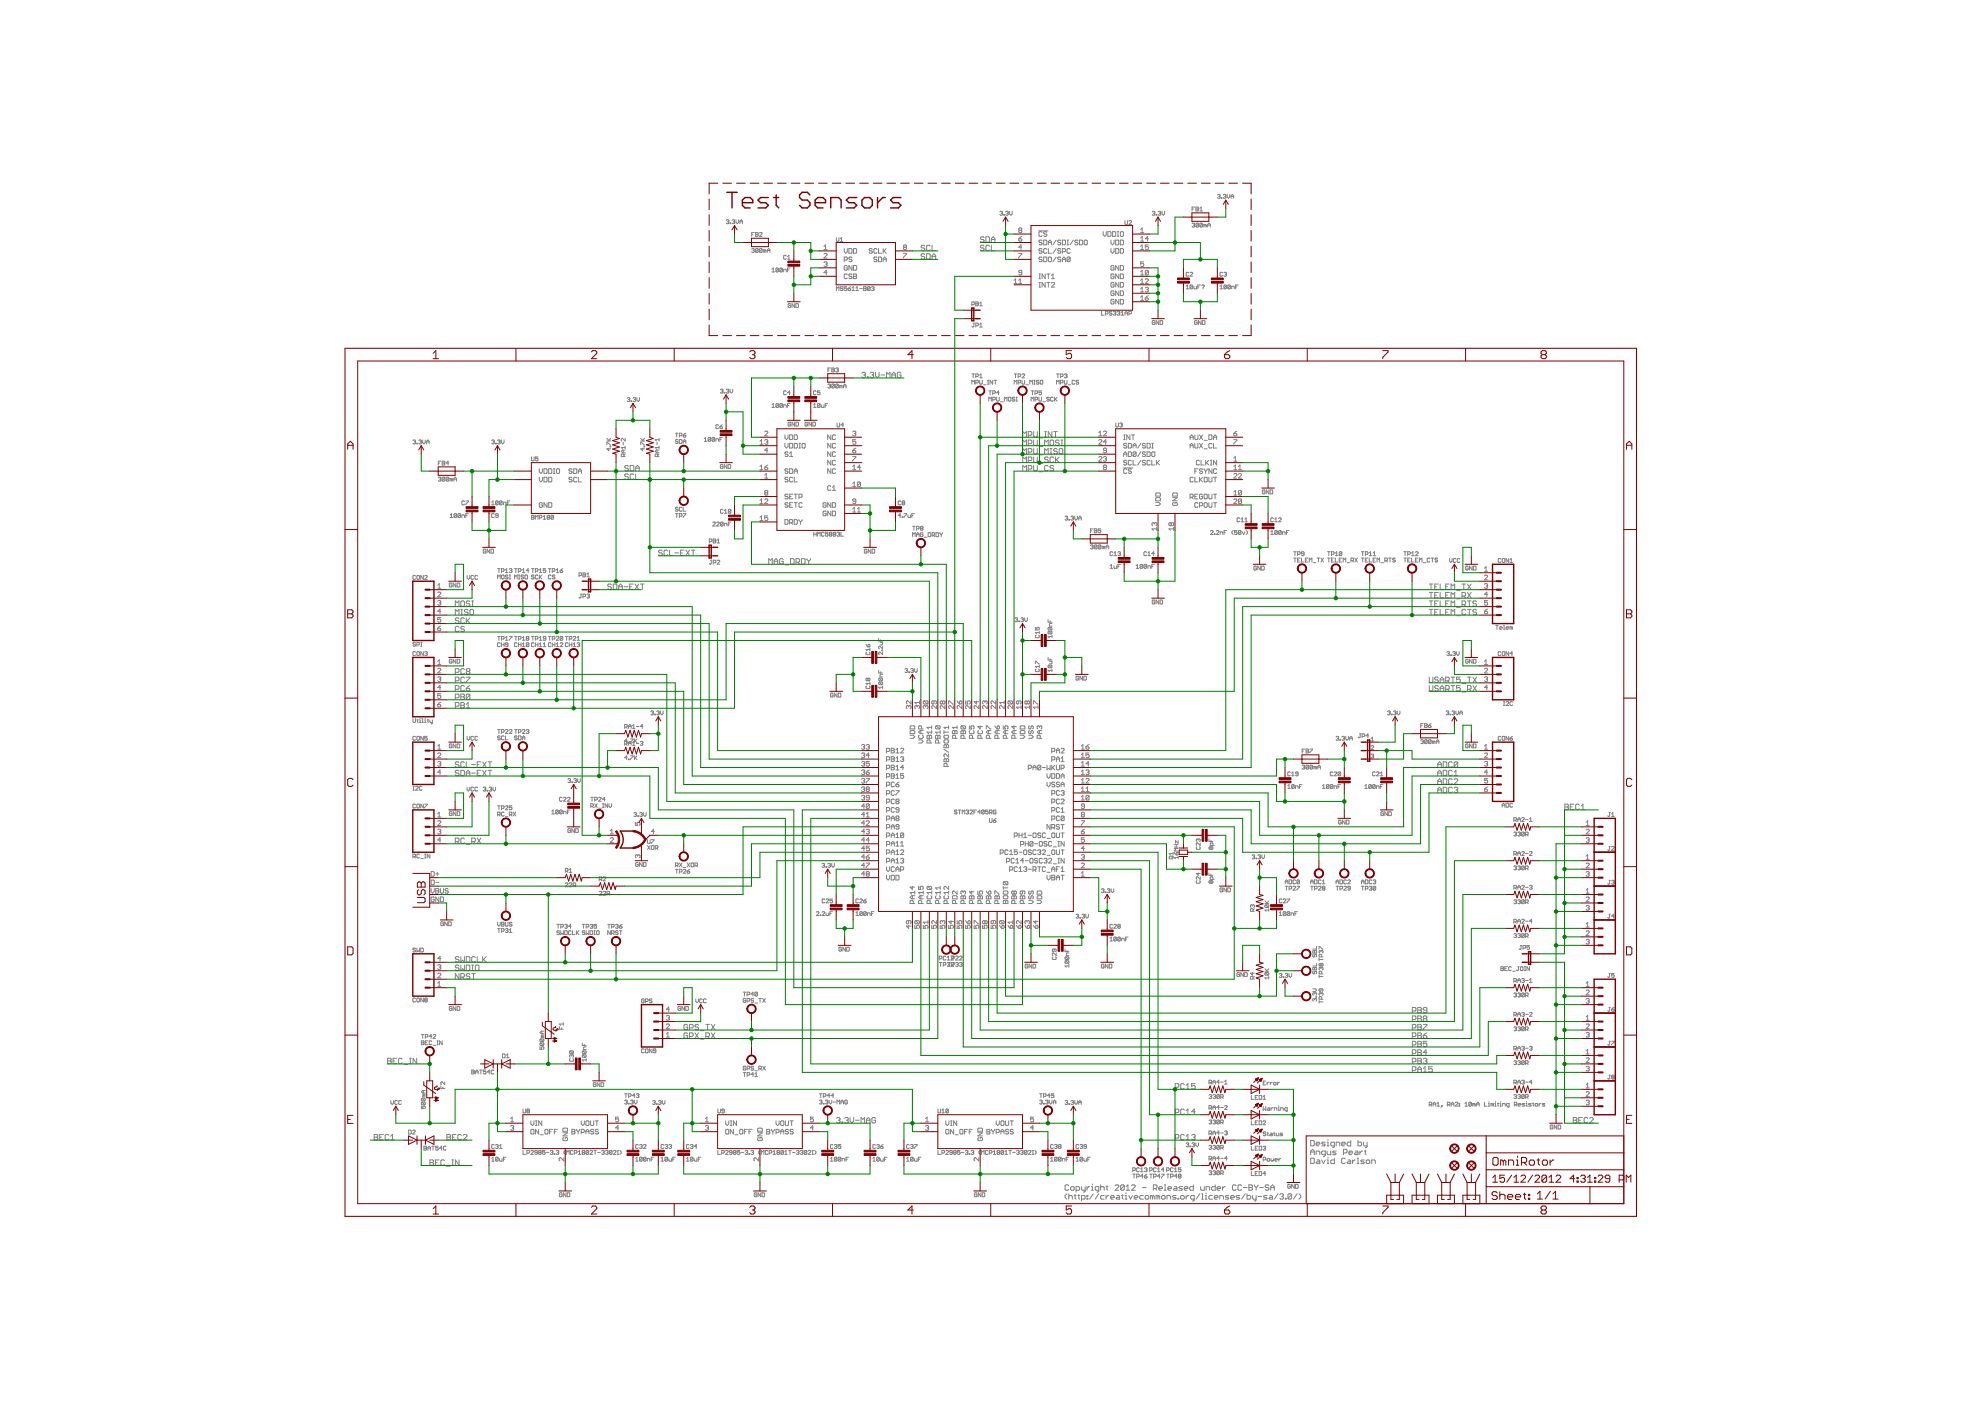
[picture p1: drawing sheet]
<svg xmlns="http://www.w3.org/2000/svg" width="594mm" height="420mm" viewBox="0 0 594 420" stroke-linecap="round" stroke-linejoin="round" font-family="sans-serif">
<g fill="none" stroke="#808080" stroke-width=".3">
<path d="M365.1 58.5l.6-.2 .2 .2-.2 .4M365.5 58.9h.2M365.7 58.9l.2 .2-.2 .4-.6-.2M366.3 59.3l.2 .2zM366.9 58.5l.5-.2 .2 .2-.2 .4M367.2 58.9h.2M367.4 58.9l.2 .2-.2 .4-.5-.2M368 58.3v.8l.4 .4 .4-.4v-.8M369.2 58.9h.8M369.2 59.5v-.8l.4-.4 .4 .4v.8M217.8 66.1l.6-.2 .2 .2-.2 .4M218.2 66.5h.2"/>
<path d="M218.4 66.5l.2 .2-.2 .4-.6-.2M219 66.9l.2 .2zM219.6 66.1l.5-.2 .2 .2-.2 .4M219.9 66.5h.2M220.1 66.5l.2 .2-.2 .4-.5-.2M220.7 65.9v.8l.4 .4 .4-.4v-.8M221.9 67.1v-.8l.4-.4 .4 .4v.8M221.9 66.5h.8M225.4 74.7l.6-.2 .2 .2-.2 .4M225.4 70.3h.4M225.8 75.1h.2M226 75.1l.2 .2-.2 .4-.6-.2"/>
<path d="M226.2 69.7h-.8v1.2M226.6 69.7l.8 .2-.2 .4 .2 .4-.2 .2h-.6zM226.6 70.3h.6M227.4 74.7l-.6-.2-.2 .2v.8M227.4 74.7v.8l-.2 .2-.6-.2M227.4 74.7l-.8 .8M227.8 69.9l.1-.2 .6 .2-.7 1h.7M228.5 74.7v.8l-.2 .2-.5-.2M228.5 74.7l-.2-.2-.5 .2v.8M228.5 74.7l-.7 .8M229.3 75.1l-.4-.2v.8M229.3 75.1v.6"/>
<path d="M229.3 75.1l.2-.2 .2 .2v.6M230.1 75.1h.8M230.1 75.7v-.8l.4-.4 .4 .4v.8M235.8 76.8l-.2-.2-.6 .2v.8l.2 .1 .6-.1M236.2 77.7h.8M236.2 77l.4-.4v1.1M247.1 78.8l.7-.3 .2 .3-.2 .4M247.1 76.2l.2-.2 .7 .2-.9 1.2h.9M247.1 74.8h.9M247.1 73.9l.5-.5v1.4M247.6 79.2h.2M247.8 79.2l.2 .3-.2 .4-.7-.2"/>
<path d="M250.8 71.2v1l.2 .2 .6-.2v-1M252 71.6l.4-.4v1.2M252 72.4h.8M253.2 74.5v1l.4 .4 .5-.4v-1M253.2 78h.7l.2-.2-.2-.7h-.7v1.4M254.1 79.9l-.2-.3-.7 .3v.9l.7 .2 .2-.7h-.5M254.6 74.5h.7l.2 .3v.9l-.2 .2h-.7zM255.5 77.3l-.2-.2-.7 .2 .2 .5 .7 .2-.2 .5-.7-.2M255.5 79.6v1.4l-.9-1.4v1.4M256 74.5h.7l.2 .3v.9l-.2 .2h-.7zM256 79.6h.7l.2 .3v.9l-.2 .2h-.7zM261.6 74.8l-.2-.3-.7 .3 .2 .4 .7 .3-.2 .4-.7-.2"/>
<path d="M263 77.3l-.2-.2-.7 .2 .2 .5 .7 .2-.2 .5-.7-.2M263 74.8l-.2-.3-.7 .3v.9l.2 .2 .7-.2M263.5 74.5v1.4h.9M263.5 77.1h.7l.2 .2v1l-.2 .2h-.7zM264.9 74.5v1.4M264.9 78.5v-.9l.4-.5 .5 .5v.9M264.9 77.8h.9M265.1 75.2l.7 .7M265.8 74.5l-.9 1M270.9 76h1l-1 1.4M271.2 74.1l-.3 .3 .3 .4 .7-.2-.3-.5M271.2 74.1l-.3-.2 .3-.5 .7 .3-.3 .4"/>
<path d="M271.2 74.1h.4M277.3 76.4l-.2-.3h-.6l-.3 .5 .3 .3h.6l.2 .5-.2 .3h-.6l-.3-.3M277.3 73.8l-.2-.2h-.6l-.3 .5 .3 .3h.6l.2 .5-.2 .3h-.6l-.3-.3M277.9 76.1h.8l.3 .3v1l-.3 .3h-.8zM279 73.8l-.3-.2h-.5l-.3 .2v1.1l.3 .3h.5l.3-.3M279.5 77.7v-1.1l.6-.5 .5 .5v1.1M279.5 73.6v1.6h1.1M279.5 76.9h1.1M295.1 71.3l-.3-.3h-.5l-.3 .6 .3 .2h.5l.3 .6-.3 .2h-.5l-.3-.2M295.1 73.8l-.3-.2h-.5l-.3 .5 .3 .3h.5l.3 .5-.3 .3h-.5l-.3-.3M295.7 71h.8l.2 .3v1.1l-.2 .2h-.8zM296.7 73.8l-.2-.2h-.6l-.2 .2v1.1l.2 .3h.6l.2-.3"/>
<path d="M297.3 73.6v1.6h1.1M297.3 72.6v-1l.5-.6 .6 .6v1M297.3 71.8h1.1M299.8 63.6l.6-.2 .2 .2-.2 .4M300.2 64h.2M300.4 64l.2 .2-.2 .3-.6-.2M301 64.3l.2 .2zM301.6 63.6l.6-.2 .2 .2-.2 .4M302 64h.2M302.2 64l.2 .2-.2 .3-.6-.2M302.7 63.4v.8l.4 .3 .4-.3v-.8M305.5 71.6h.7l.2 .5-.7 .2z"/>
<path d="M305.5 76h.9l-.9 1.4M305.7 69.1l-.2-.3 .2-.4 .7 .2-.2 .5M305.7 69.1l-.2 .2 .2 .5 .7-.3-.2-.4M305.7 69.1h.5M306.4 70.9l-.9 .7M306.4 74.1h-.9l.7-.7v1.4M311.5 69.2h2.8M312.5 69.7l-.2-.2-.7 .2v1l.2 .2 .7-.2M312.5 72.2l-.2-.2-.7 .2 .2 .5 .7 .2-.2 .5h-.5l-.2-.2M312.5 74.8l-.2-.3-.7 .3 .2 .4 .7 .3-.2 .4-.7-.2M312.5 77.3l-.2-.2-.7 .2 .2 .5 .7 .2-.2 .5-.7-.2M313 77.1h.7l.2 .2v1l-.2 .2h-.7z"/>
<path d="M313 72h.7l.2 .2v1l-.2 .2h-.7zM313.9 69.7l-.2-.2-.7 .2 .2 .5 .7 .2v.3l-.2 .2-.7-.2M313.9 74.8l-.2-.3-.7 .3v.9l.2 .2 .7-.2M314.4 74.5v1.4h.9M314.4 73.4v-.9l.5-.5 .4 .5v.9M314.4 72.7h.9M314.6 77.1l.7 .2v1l-.2 .2-.7-.2v-1zM316.7 74.5l-.9 1.4M316.7 72l-.9 1.4M316.7 77.1l-.9 1.4M318.1 77.3l-.7-.2-.2 .5 .7 .2 .2 .5-.2 .2-.7-.2M318.1 74.8l-.7-.3-.2 .5 .7 .2 .2 .5-.2 .2-.7-.2"/>
<path d="M318.1 72.2l-.2-.2-.7 .2 .2 .5 .7 .2-.2 .5h-.5l-.2-.2M318.6 75.5h.7l.2-.7-.2-.3h-.7v1.4M318.6 72h.7l.2 .2v1l-.2 .2h-.7zM318.6 78.5v-.9l.5-.5 .4 .5v.9M318.6 77.8h.9M320 72h.5M320 73.4h.5M320.2 72v1.4M320.9 74.8l-.2-.3-.7 .3v.9l.2 .2 .7-.2M320.9 77.3l-.7-.2-.2 .2v1M320.9 77.3v1l-.2 .2-.7-.2M320.9 77.3l-.9 1"/>
<path d="M321.9 72l-1 1.4M323.3 72.2l-.3-.2-.7 .2 .3 .5 .7 .2-.3 .5h-.4l-.3-.2M323.7 72h.7l.3 .2v1l-.3 .2h-.7zM325.4 72l.7 .2v1l-.3 .2h-.4l-.3-.2v-1zM330.8 69.5v.9l.5 .5 .5-.5v-.9M332.2 69.5h.7l.3 .2v1l-.3 .2h-.7zM333.2 74.5v1l.4 .4 .5-.4v-1M333.2 72v.9l.4 .5 .5-.5v-.9M333.7 69.5h.6l.3 .2v1l-.3 .2h-.6zM334.1 79.9l-.2-.3-.7 .3v.9l.2 .2 .7-.2v-.5h-.5M334.6 72h.7l.2 .2v1l-.2 .2h-.7zM334.6 74.5h.7l.2 .3v.9l-.2 .2h-.7z"/>
<path d="M335 70.9h.5M335 69.5h.5M335.3 69.5v1.4M335.5 79.6v1.4l-.9-1.4v1.4M336 72h.7l.2 .2v1l-.2 .2h-.7zM336 74.5h.7l.2 .3v.9l-.2 .2h-.7zM336 79.6h.7l.2 .3v.9l-.2 .2h-.7zM336.2 69.5l.7 .2v1l-.2 .2-.7-.2v-1zM337.4 66.2v.9l.2 .2 .5-.2v-.9M338.5 66.4l.2-.2 .6 .2-.8 .9h.8M342.1 68.8l.4-.4v1.4M342.1 71.4l.4-.5v1.4"/>
<path d="M342.1 73.9l.4-.5v1.4M342.1 69.8h.9M342.1 72.3h.9M342.1 74.8h.9M343 78.5h-.9v.7l.7-.2 .2 .7-.2 .2-.7-.2M344.4 73.4h-.9v.7l.6-.2 .3 .7-.3 .2-.6-.2M344.4 71.6h-.9l.6-.7v1.4M345.5 63.6l.6-.2 .2 .2-.2 .4M345.9 64h.2M346.1 64l.2 .2-.2 .3-.6-.2M346.7 64.3l.2 .2zM347.3 63.6l.6-.2 .2 .2-.2 .4"/>
<path d="M347.7 64h.2M347.9 64l.2 .2-.2 .3-.6-.2M348.5 63.4v.8l.4 .3 .3-.3v-.8M357.5 67.1l.6-.2 .2 .2-.2 .4M357.5 62.7h.4M357.9 67.5h.2M358.1 67.5l.2 .2-.2 .4-.6-.2M358.3 62.1h-.8v1.2M358.6 62.1l.8 .2-.2 .4 .2 .4-.2 .2h-.6zM358.6 62.7h.6M359.4 67.1v.8l-.2 .2-.6-.2M359.4 67.1l-.2-.2-.6 .2v.8"/>
<path d="M359.4 67.1l-.8 .8M359.8 63.3h.8M359.8 62.5l.4-.4v1.2M360.6 67.1v.8l-.2 .2-.6-.2M360.6 67.1l-.8 .8M360.6 67.1l-.2-.2-.6 .2v.8M361.4 67.5v.6M361.4 67.5l-.4-.2v.8M361.4 67.5l.2-.2 .2 .2v.6M362.2 68.1v-.8l.3-.4 .4 .4v.8M362.2 67.5h.7M231.5 80.8l.4-.4v1.2"/>
<path d="M231.5 81.6h.8M233.5 80.6l-.8 .8M233.5 80.6l-.2-.2-.6 .2v.8M233.5 80.6v.8l-.2 .2-.6-.2M234.6 80.6l-.6-.2-.2 .2v.8M234.6 80.6v.8l-.2 .2-.6-.2M234.6 80.6l-.8 .8M235 81.6v-.8h.6l.2 .8M236.2 81h.4M237 80.4h-.8v1.2M237.1 91.2l-.2-.1-.6 .1v.8l.2 .2 .6-.2v-.4h-.4M238.3 91.1v1.1l-.8-1.1v1.1"/>
<path d="M238.7 91.1l.8 .1v.8l-.2 .2h-.6zM248 81.8h-.9l.7-.7v1.4M250.8 87.1v-1.1l.4 .4 .4-.4v1.1M252.8 86.2l-.6-.2-.2 .4 .6 .2 .2 .4-.2 .1-.6-.1M253.9 86h-.7v.6l.3-.2 .4 .2-.2 .5-.5-.1M254.1 82.4l-.2-.2-.7 .2v.9l.2 .3 .7-.3M254.3 86.6h.6l.2 .4-.6 .1zM255.1 86l-.8 .6M255.5 87.1h.8M255.5 86.4l.4-.4v1.1M255.5 82.4l-.2-.2-.7 .2 .2 .5 .7 .2-.2 .5-.7-.3M256 82.2h.7l.2 .2-.2 .5 .2 .4-.2 .3h-.7z"/>
<path d="M256 82.9h.7M256.7 86.4l.3-.4v1.1M256.7 87.1h.8M257.8 86.6h.8M259 86l.8 .2-.2 .4 .2 .4-.2 .1h-.6zM259 86.6h.6M260.9 86.2l-.1-.2-.6 .2v.8M260.9 86.2v.8l-.1 .1-.6-.1M260.9 86.2l-.7 .8M261.3 86.2l.6-.2 .2 .2-.2 .4M261.7 86.6h.2M261.9 86.6l.2 .2-.2 .3-.6-.1"/>
<path d="M291.4 91.3h.6l.2-.2-.2-.5h-.6v1.1M291.8 96.9h.4M292 96.9v1l-.2 .2-.4-.2M292.6 90.6l.8 .1-.2 .4 .2 .4-.2 .2h-.6zM292.6 97.7h.6l.2-.2-.2-.6h-.6v1.2M292.6 91.1h.6M293.8 90.9l.4-.3v1.1M293.8 97.3l.4-.4v1.2M293.8 91.7h.8M293.8 98.1h.8M304.1 84.1l.5-.5v1.4M304.1 85h.9"/>
<path d="M305.5 84.1l.5-.5v1.4M305.5 85h.9M306.4 81.8h-.7l-.2-.3 .2-.4 .7 .2v.9l-.2 .3-.7-.3M311.6 86.1h.4M311.6 84.7h.4M311.6 83.6h.4M311.6 82.2h.4M311.8 82.2v1.4M311.8 84.7v1.4M313.4 82.2v1.4l-.9-1.4v1.4M313.4 84.7v1.4l-.9-1.4v1.4M313.9 84.7h1"/>
<path d="M313.9 82.2h1M314.4 82.2v1.4M314.4 84.7v1.4M315.3 84.9l.3-.2 .7 .2-1 1.2h1M315.3 83.6h1M315.3 82.6l.5-.4v1.4M330.3 93.3v1.2h.8M331.5 94.1h.6l.2-.2-.2-.6h-.6v1.2M333.5 93.5l-.2-.2-.6 .2 .2 .4 .6 .2-.2 .4-.6-.2M333.9 93.5l.5-.2 .2 .2-.2 .4M334.1 90l-.2-.2-.7 .2v1l.2 .2 .7-.2v-.5h-.5M334.1 82.4l-.2-.2-.7 .2v.9l.2 .3 .7-.3v-.4h-.5"/>
<path d="M334.1 84.9l-.2-.2-.7 .2v1l.2 .2 .7-.2v-.5h-.5M334.1 87.5l-.2-.3-.7 .3v.9l.2 .2 .7-.2v-.5h-.5M334.2 93.9h.2M334.4 93.9l.2 .2-.2 .4-.5-.2M335 93.5l.6-.2 .2 .2-.2 .4M335.4 93.9h.2M335.5 82.2v1.4l-.9-1.4v1.4M335.5 84.7v1.4l-.9-1.4v1.4M335.5 87.2v1.4l-.9-1.4v1.4M335.5 89.8v1.4l-.9-1.4v1.4M335.6 93.9l.2 .2-.2 .4-.6-.2M336 82.2h.7l.2 .2v.9l-.2 .3h-.7z"/>
<path d="M336 84.7h.7l.2 .2v1l-.2 .2h-.7zM336 87.2h.7l.2 .3v.9l-.2 .2h-.7zM336 89.8h.7l.2 .2v1l-.2 .2h-.7zM336.2 93.7l.4-.4v1.2M336.2 94.5h.8M337.4 93.9h.7M337.4 94.5v-.8l.4-.4 .3 .4v.8M338.5 94.1h.6l.2-.6-.8-.2v1.2M342.1 84.1l.4-.5v1.4M342.1 81.5l.4-.4v1.4M342.1 86.6l.4-.5v1.4M342.1 89.2l.4-.5v1.4"/>
<path d="M342.1 90.1h.9M342.1 87.5h.9M342.1 85h.9M342.1 82.5h.9M343.5 89.4h.6l.3 .5-.7 .2zM343.5 83.8l.2-.2 .7 .2-.9 1.2h.9M343.5 86.4l.6-.3 .3 .3-.3 .4M343.9 86.8h.2M344.1 86.8l.3 .3-.3 .4-.6-.2M344.4 81.3l-.3-.2-.6 .2v.9M344.4 81.3v.9l-.3 .3-.6-.3M344.4 88.7l-.9 .7"/>
<path d="M344.4 81.3l-.9 .9M346.3 96.3l-.2-.2-.6 .2v.8l.6 .2 .2-.6h-.4M347.5 96.1v1.2l-.8-1.2v1.2M347.9 96.1l.8 .2v.8l-.2 .2h-.6zM355.7 86.6h.8M355.7 85.9l.4-.4v1.1M356.5 81.9l-.2-.2-.6 .2v.7l.2 .2 .6-.2M356.9 81.9l.2-.2 .6 .2-.8 .9h.8M357.7 85.7l-.6-.2-.2 .2v.7M357.7 85.7v.7l-.2 .2-.6-.2M357.7 85.7l-.8 .7M358 85.9v.5l.2 .2h.6v-.7"/>
<path d="M359 96.3l-.2-.2-.6 .2v.8l.6 .2 .2-.6h-.4M359.2 86h.4M360 85.5h-.8v1.1M360.2 96.1v1.2l-.8-1.2v1.2M360.4 85.7l.2-.2 .6 .2-.4 .6M360.6 96.1l.8 .2v.8l-.2 .2h-.6zM360.8 86.4v.2M365.9 85.9l.3-.4v1.1M365.9 86.6h.7M366.6 81.9l-.1-.2-.6 .2v.7l.2 .2 .5-.2M367 81.9l.6-.2 .2 .2-.2 .3M367.4 82.2h.2"/>
<path d="M367.6 82.2l.2 .2-.2 .4-.6-.2M367.8 85.7l-.6-.2-.2 .2v.7M367.8 85.7v.7l-.2 .2-.6-.2M367.8 85.7l-.8 .7M369 85.7l-.2-.2-.6 .2v.7M369 85.7v.7l-.2 .2-.6-.2M369 85.7l-.8 .7M369.4 86.6v-.7l.7 .1v.6M370.5 86h.4M371.3 85.5h-.8v1.1M188.1 119.4l.6-.1 .2 .1-.2 .4M188.5 119.8h.2"/>
<path d="M188.7 119.8l.2 .2-.2 .4-.6-.2M189.8 119.4l.6-.1 .2 .1-.2 .4M190.2 119.8h.2M190.4 119.8l.2 .2-.2 .4-.6-.2M191 119.3v.7l.4 .4 .4-.4v-.7M216 116.9l.6-.2 .2 .2-.2 .4M216.4 117.3h.2M216.6 117.3l.2 .2-.2 .4-.6-.2M217.2 117.7l.2 .2zM217.8 116.9l.6-.2 .1 .2-.1 .4M218.2 117.3h.2M218.4 117.3l.1 .2-.1 .4-.6-.2"/>
<path d="M218.9 116.7v.8l.4 .4 .4-.4v-.8M235.8 117.4l-.2-.2-.6 .2v.8l.2 .2 .6-.2M237 117.8h-.8l.6-.6v1.2M244.7 117.4l-.2-.2-.5 .2v.8l.2 .2 .5-.2M245.9 117.2h-.8v.6l.4-.2 .4 .2-.2 .6-.6-.2M248.3 115.4l.6-.2 .1 .2-.1 .4M248.3 110.9h.4M248.7 115.8h.2M248.9 115.8l.1 .2-.1 .4-.6-.2M249 110.4h-.7v1.1M249.4 110.4l.8 .2-.2 .3 .2 .4-.2 .2h-.6zM249.4 110.9h.6"/>
<path d="M250.2 115.4l-.6-.2-.2 .2v.8M250.2 115.4v.8l-.2 .2-.6-.2M250.2 115.4l-.8 .8M250.6 110.6l.6-.2 .2 .2-.2 .3M251 110.9h.2M251.2 110.9l.2 .2-.2 .4-.6-.2M251.4 115.4v.8l-.2 .2-.6-.2M251.4 115.4l-.6-.2-.2 .2v.8M251.4 115.4l-.8 .8M252.2 115.8v.6M252.2 115.8l-.4-.2v.8M252.2 115.8l.2-.2 .2 .2v.6"/>
<path d="M253 116.4v-.8l.3-.4 .4 .4v.8M253 115.8h.7M258.5 111.9l.2-.2h.6l.2 .2-.2 .6M259 112.5h.3M259.3 112.5l.2 .2-.2 .6h-.6l-.2-.3M260.1 113h.3v.3h-.3zM260.9 111.9l.3-.2h.5l.3 .2-.3 .6M261.5 112.5h.2M261.7 112.5l.3 .2-.3 .6h-.5l-.3-.3M262.6 111.7v1l.5 .6 .5-.6v-1M264.2 112.5h1.1M265.8 113.3v-1.6l.6 .5 .5-.5v1.6"/>
<path d="M267.5 112.5h1M267.5 113.3v-1.1l.5-.5 .5 .5v1.1M270.2 111.9l-.3-.2h-.5l-.3 .2v1.1l.3 .3h.5l.3-.3v-.5h-.6M291.4 115.2v-1.2l.4 .4 .4-.4v1.2M291.4 112.1h.8M291.8 112.1v1.2M292.6 112.9h.6l.2-.6-.8-.2v1.2M292.6 114.8h.6l.2-.6-.8-.2v1.2M293.8 114v1l.2 .2 .6-.2v-1M293.8 112.5l.4-.4v1.2M293.8 113.3h.8M295 115.4h.7"/>
<path d="M296.1 114h.4M296.1 115.2h.4M296.3 114v1.2M296.5 117.2h.8M296.9 117.2v1.2M297.7 114v1.2l-.8-1.2v1.2M297.7 118h.6l.2-.6-.8-.2v1.2M297.7 119.9h.6l.2-.6-.8-.2v1.2M298.1 114h.8M298.5 114v1.2M298.9 119.1v1l.2 .2 .6-.2v-1M299.7 117.8h-.8l.5-.6v1.2"/>
<path d="M302.4 119.3l.2-.2 .5 .2v.8l-.1 .2-.6-.2zM304.1 115.2v-1.2l.4 .4 .4-.4v1.2M304.1 112.1h.8M304.3 119.3l-.6-.2-.1 .4 .5 .2 .2 .4-.2 .2-.5-.2M304.5 112.1v1.2M304.7 119.1h.4M304.9 119.1v1.2M305.3 114.8h.6l.2-.6-.8-.2v1.2M305.3 112.9h.6l.2-.6-.8-.2v1.2M306.5 112.3l.2-.2 .6 .2-.8 1h.8M306.5 114v1l.2 .2 .6-.2v-1M307.7 115.4h.7"/>
<path d="M308.8 115.2v-1.2l.4 .4 .4-.4v1.2M309.2 117.2h.8M309.6 117.2v1.2M310 114h.4M310 115.2h.4M310.2 114v1.2M310.4 118h.6l.2-.6-.8-.2v1.2M310.4 119.9h.6l.2-.6-.8-.2v1.2M311.6 114.2l-.2-.2-.6 .2 .8 .8-.2 .2-.6-.2M311.6 119.1v1l.2 .2 .6-.2v-1M312 114.2l.1-.2 .6 .2v.8l-.2 .2-.5-.2zM312.4 117.2h-.8v.6l.5-.2 .3 .6-.3 .2-.5-.2"/>
<path d="M314.7 119.3l-.2-.2-.6 .2 .2 .4 .6 .2-.2 .4-.6-.2M315.8 119.3l-.1-.2-.6 .2v.8l.2 .2 .5-.2M316.3 119.1v1.2M316.4 119.7l.6 .6M316.8 115.2v-1.2l.4 .4 .4-.4v1.2M316.8 112.1h.8M317 119.1l-.7 .8M317.2 112.1v1.2M318 112.9h.6l.2-.6-.8-.2v1.2M318 114.8h.6l.2-.6-.8-.2v1.2M319.2 112.3l.6-.2 .2 .2-.2 .4M319.2 114v1l.2 .2 .6-.2v-1"/>
<path d="M319.6 112.7h.2M319.8 112.7l.2 .2-.2 .4-.6-.2M320.4 115.4h.7M322.3 114.2l-.2-.2-.6 .2v.8l.2 .2 .6-.2M323.5 114.2l-.2-.2-.6 .2 .2 .4 .6 .2-.2 .4-.6-.2M123.8 132.1l.6-.1 .2 .1-.2 .4M124.2 132.5h.2M124.4 132.5l.2 .2-.2 .4-.6-.2M125 132.9l.2 .2zM125.6 132.1l.6-.1 .2 .1-.2 .4M126 132.5h.2M126.2 132.5l.2 .2-.2 .4-.6-.2"/>
<path d="M126.7 132v.7l.4 .4 .4-.4v-.7M127.9 132.5h.8M127.9 133.1v-.8l.4-.3 .4 .3v.8M131.4 138.9h.4M132.2 138.3h-.8v1.2M132.6 138.3l.8 .2-.2 .4 .2 .4-.2 .2h-.6zM132.6 138.9h.6M134.6 138.9h-.8l.6-.6v1.2M147.4 132.1l.6-.1 .2 .1-.2 .4M147.8 132.5h.2M148 132.5l.2 .2-.2 .4-.6-.2M148.6 132.9l.2 .2z"/>
<path d="M149.2 132.1l.6-.1 .2 .1-.2 .4M149.6 132.5h.2M149.8 132.5l.2 .2-.2 .4-.6-.2M150.4 132v.7l.4 .4 .4-.4v-.7M159.4 137v1l.2 .2 .6-.2v-1M161.3 137h-.8v.6l.5-.2 .3 .2-.2 .6-.6-.2M182 131.5l.8 .7M182 133.4v-.8l1.2 .8M182 132.2h1.2M182.6 134.4v.8l-.6-.6h1.2M183 133.8l.2 .2zM183.2 131.5l-.6 .6"/>
<path d="M186.9 132.6v.8M186.9 135v.8M187.1 136.9v-.6l-.6-.2-.2 .8h1.2M187.5 131.5v.7l-.8-.7-.4 .2 .2 .5M187.5 135h-.8l-.4 .4 .4 .4h.8M187.5 134.2h-1.2l.4 .4M187.5 136.1l-.4 .4M187.5 133.8v.8M188.4 139.9l-.2-.3h-.6l-.3 .3 .3 .5h.6l.2 .3-.2 .5h-.6l-.3-.3M189 139.6h.8l.3 .3v1l-.3 .3h-.8zM189.3 120.2l.1 .2zM192.2 133.4v-.8l1.1 .8"/>
<path d="M192.2 132.2h1.1M192.2 131.5l.7 .7M192.7 134.4v.8l-.5-.6h1.1M193.1 133.8l.2 .2zM193.3 131.5l-.6 .6M197 132.6v.8M197 135v.8M197.3 136.9v-.6l-.6-.2-.2 .8h1.1M197.6 131.9h-1.1l.3 .3M197.6 135h-.8l-.3 .4 .3 .4h.8M197.6 136.1l-.3 .4M197.6 134.2h-1.1l.3 .4"/>
<path d="M197.6 131.5v.7M197.6 133.8v.8M202.6 129.9h.7M202.9 129.9v1.2M203.3 132l-.5-.2-.2 .4 .5 .2 .2 .4-.2 .2-.5-.2M203.7 130.7h.6l.2-.6-.8-.2v1.2M203.7 131.8l.8 .2v.8l-.2 .2h-.6zM204.9 130.5h.6l.2 .4-.6 .2zM204.9 133v-.8l.4-.4 .4 .4v.8M204.9 132.4h.8M205.7 129.9l-.8 .6M211.2 131.6l.4-.4v1.2"/>
<path d="M211.2 132.4h.8M213.1 131.4v.8l-.2 .2-.5-.2M213.1 131.4l-.2-.2-.5 .2v.8M213.1 131.4l-.7 .8M214.3 131.4v.8l-.2 .2-.6-.2M214.3 131.4l-.6-.2-.2 .2v.8M214.3 131.4l-.8 .8M214.7 132.4v-.8h.6l.2 .8M215.5 127.6l-.2-.2-.6 .2v.8l.2 .1 .6-.1M215.9 128h.6l.1 .4-.5 .1zM215.9 131.8h.4M216.6 131.2h-.7v1.2"/>
<path d="M216.6 127.4l-.7 .6M216.8 139.5l-.2-.2-.6 .2v.8l.2 .2 .6-.2v-.4h-.4M218 139.3v1.2l-.8-1.2v1.2M218.4 139.3l.7 .2v.8l-.2 .2h-.5zM227.9 133.2h.9M227.9 132.3l.5-.5v1.4M227.9 139.9l.5-.4v1.4M229.3 129.5l.3-.2 .7 .2-1 1.2h1M229.3 132.1l.7-.3 .3 .3-.3 .4M229.8 132.5h.2M230 132.5l.3 .3-.3 .4-.7-.2M230.3 135.1h-1l.7-.7v1.4"/>
<path d="M230.3 139.5l-1 .7M231.5 121.4l.4-.4v1.2M231.5 122.2h.8M233.5 121.2v.8l-.2 .2-.6-.2M233.5 121.2l-.2-.2-.6 .2v.8M233.5 121.2l-.8 .8M234.6 121.2v.8l-.2 .2-.6-.2M234.6 121.2l-.6-.2-.2 .2v.8M234.6 121.2l-.8 .8M235 122.2v-.8h.6l.2 .8M235.4 130.4v1l.5 .4 .4-.4v-1M235.4 133v.9l.5 .5 .4-.5v-.9"/>
<path d="M236.2 121.6h.4M236.3 135.7l-.7-.2-.2 .5 .7 .2 .2 .5-.2 .2-.7-.2M236.8 133h.7l.2 .2v.9l-.2 .3h-.7zM236.8 130.4h.7l.2 .3v.9l-.2 .2h-.7zM236.8 136.9h.9M236.8 136l.5-.5v1.4M237 121h-.8v1.2M237.1 126.8l-.2-.2-.6 .2v.8l.2 .2 .6-.2v-.4h-.4M238.2 130.4h.7l.2 .3v.9l-.2 .2h-.7zM238.2 133h.7l.2 .2v.9l-.2 .3h-.7zM238.3 126.6v1.2l-.8-1.2v1.2M238.7 126.6l.8 .2v.8l-.2 .2h-.6z"/>
<path d="M239.6 133h.5M239.6 134.4h.5M239.8 133v1.4M240.5 133.2l.3-.2 .7 .2v.9l-.3 .3-.7-.3zM242.2 126.8l-.2-.2-.6 .2v.8l.2 .2 .6-.2v-.4h-.4M243.4 126.6v1.2l-.8-1.2v1.2M243.8 126.6l.7 .2v.8l-.2 .2h-.5zM244 122.2h.7M244 121.4l.3-.4v1.2M245.9 121.2l-.6-.2-.2 .2v.8M245.9 121.2v.8l-.2 .2-.6-.2M245.9 121.2l-.8 .8"/>
<path d="M246.3 121.4l.2 .8h.6v-.8M247.5 121.6h.4M248.2 121h-.7v1.2M249.2 130.4v1.4l-1-1.4v1.4M249.2 133v1.4l-1-1.4v1.4M249.2 135.5v1.4l-1-1.4v1.4M249.2 138v1.4l-1-1.4v1.4M250.6 138.3l-.3-.3-.7 .3v.9l.3 .2 .7-.2M250.6 133.2l-.3-.2-.7 .2v.9l.3 .3 .7-.3M250.6 135.7l-.3-.2-.7 .2v1l.3 .2 .7-.2M250.6 130.7l-.3-.3-.7 .3v.9l.3 .2 .7-.2M251 126.9v.9l.2 .2 .6-.2v-.9"/>
<path d="M253 127.4h-.8l.6-.5v1.1M255.7 129.5l.7-.2 .2 .2-.2 .5M255.7 135.1h.7l.2 .5-.7 .2zM255.7 136.9h.9l-.9 1.4M255.7 139.9l.5-.4v1.4M256.2 130h.2M256.4 130l.2 .2-.2 .5-.7-.2M256.6 131.8h-.9v.7l.5-.2 .4 .2-.2 .7-.7-.2M256.6 134.4l-.9 .7M296.5 120.3v-1.2l.4 .4 .4-.4v1.2M300 120.5h.8M301.2 120.3v-1.2l.4 .4 .4-.4v1.2"/>
<path d="M304.7 120.3h.4M306.7 131.1v-1.7l.6 .6 .5-.6v1.7M306.7 133.6v-1.6l.6 .5 .5-.5v1.6M306.7 136.1v-1.6l.6 .5 .5-.5v1.6M306.7 138.7v-1.6l.6 .5 .5-.5v1.6M308.4 130.5h.8l.2-.3v-.5l-.2-.3h-.8v1.7M308.4 133.1h.8l.2-.3v-.6l-.2-.2h-.8v1.6M308.4 135.6h.8l.2-.3v-.5l-.2-.3h-.8v1.6M308.4 138.1h.8l.2-.2v-.6l-.2-.2h-.8v1.6M309.2 120.3v-1.2l.4 .4 .4-.4v1.2M310 132v1.3l.3 .3h.5l.3-.3v-1.3M310 134.5v1.4l.3 .2h.5l.3-.2v-1.4"/>
<path d="M310 129.4v1.4l.3 .3h.5l.3-.3v-1.4M310 137.1v1.3l.3 .3h.5l.3-.3v-1.3M310 139.6v1.3l.3 .3h.5l.3-.3v-1.3M311.6 133.9h1.1M311.6 136.4h1.1M311.6 138.9h1.1M311.6 131.3h1.1M312.7 120.5h.8M313.3 133.6v-1.6l.5 .5 .5-.5v1.6M313.3 136.1v-1.6l.5 .5 .5-.5v1.6M313.3 131.1h.5M313.3 129.4h.5"/>
<path d="M313.5 129.4v1.7M314.3 139.9l-.2-.3h-.6l-.2 .3v1l.2 .3h.6l.2-.3M314.3 137.3l-.2-.2h-.6l-.2 .5 .2 .3h.6l.2 .5-.2 .3h-.6l-.2-.3M314.9 136.1h.5M314.9 134.5h.5M315.2 132h.5l.3 .2v1.1l-.3 .3h-.5l-.3-.3v-1.1zM315.2 134.5v1.6M315.4 129.4v1.7l-1.1-1.7v1.7M316 137.3l-.3-.2h-.5l-.3 .2v1.1l.3 .3h.5l.3-.3M316 139.9l-.3-.3h-.5l-.3 .3 .3 .5h.5l.3 .3-.3 .5h-.5l-.3-.3M316 129.4h1.1M316.5 129.4v1.7"/>
<path d="M316.5 137.1v1.6M316.8 137.9l.8 .8M317.1 134.8l-.3-.3h-.5l-.3 .3 .3 .5h.5l.3 .3-.3 .5h-.5l-.3-.2M317.6 132.2l-.2-.2h-.6l-.3 .5 .3 .3h.6l.2 .5-.2 .3h-.6l-.3-.3M317.6 134.8l.3-.3h.5l.3 .3v1.1l-.3 .2h-.5l-.3-.2zM317.6 137.1l-1.1 1M318.2 132h.5M318.2 133.6h.5M318.5 132v1.6M329.5 130.7h.9M329.5 137.2l.2-.3 .7 .3-.9 1.1h.9M329.5 132.1l.2-.3 .7 .3-.9 1.1h.9"/>
<path d="M329.5 129.8l.5-.5v1.4M330.9 129.5l.2-.2 .7 .2-.9 1.2h.9M330.9 137.2l.7-.3 .2 .3-.2 .4M331.4 137.6h.2M331.6 137.6l.2 .3-.2 .4-.7-.2M331.8 132.5h-.9l.7-.7v1.4M331.8 135.1h-.7l-.2-.2 .2-.5 .7 .2v1l-.2 .2-.7-.2M334.6 126.9v.9l.2 .2 .6-.2v-.9M335.8 127.1l.6-.2 .2 .2-.2 .3M336.2 127.4h.2M336.4 127.4l.2 .2-.2 .4-.6-.2M337 131.8h.4"/>
<path d="M337 130.4h.4M337 136.2h.9M337 136.9v-.9l.4-.5 .5 .5v.9M337.2 130.4v1.4M337.9 133.2l-.7-.2-.2 .4 .7 .3 .2 .4-.2 .3-.7-.3M337.9 138.3l-.7-.3-.2 .5 .7 .2 .2 .5-.2 .2-.7-.2M338.4 135.5h.7l.2 .2v1l-.2 .2h-.7zM338.4 133h.7l.2 .2v.9l-.2 .3h-.7zM338.8 130.4v1.4l-.9-1.4v1.4M339.3 138.3l-.2-.3-.7 .3v.9l.2 .2 .7-.2M339.3 130.4h1M339.8 134.4v-1l.5-.4 .4 .4v1"/>
<path d="M339.8 138v1.4h.9M339.8 130.4v1.4M339.8 133.7h.9M340.7 135.7l-.7-.2-.2 .2v1M340.7 135.7v1l-.2 .2-.7-.2M340.7 135.7l-.9 1M342.1 133l-.9 1.4M342.1 135.5l-.9 1.4M342.1 138l-.9 1.4M343.5 135.7l-.7-.2-.2 .5 .7 .2 .2 .5-.2 .2-.7-.2M343.5 138.3l-.7-.3-.2 .5 .7 .2 .2 .5-.2 .2-.7-.2M343.5 133.2l-.7-.2-.2 .4 .7 .3 .2 .4-.2 .3-.7-.3"/>
<path d="M344 135.5h.7l.2 .2v1l-.2 .2h-.7zM344 133h.7l.2 .2v.9l-.2 .3h-.7zM344.9 138.3l-.2-.3-.7 .3v.9l.2 .2 .7-.2M345.4 138v1.4h.9M345.4 133h.5M345.4 134.4h.5M345.6 133v1.4M345.6 135.5l.7 .2v1l-.2 .2-.7-.2v-1zM346.8 138v1.4M347 138.7l.7 .7M347.7 138l-.9 1M356.9 131.8v-.9l.5-.5 .4 .5v.9"/>
<path d="M356.9 134.4v-1l.5-.4 .4 .4v1M356.9 133.7h.9M356.9 131.1h.9M358.3 130.4v1.2l.2 .2 .7-.2v-1.2M358.3 133v1.1l.2 .3 .7-.3v-1.1M359.7 138.3l-.2-.3-.7 .3v.9l.2 .2 .7-.2M359.7 130.4l.9 1.4M359.7 133l.9 1.4M360.2 138v1.4h.9M360.6 130.4l-.9 1.4M360.6 133l-.9 1.4M361.1 134.6h.9"/>
<path d="M361.1 132.1h.9M361.6 138v1.4M361.8 138.7l.7 .7M362.5 138l-.9 1M362.5 130.4h.7l.3 .3v.9l-.3 .2h-.7zM363 138h.5M363 139.4h.5M363.2 138v1.4M363.5 133.2l-.3-.2-.7 .2v.9l.3 .3 .7-.3M363.9 131.8v-.9l.5-.5 .4 .5v.9M363.9 133v1.4h.9M363.9 131.1h.9"/>
<path d="M364.8 138v1.4l-.9-1.4v1.4M370 130h.7l.2 .5-.7 .2zM370 131.8h.9l-.9 1.4M370 139.9l.5-.4v1.4M370 137.4l.5-.5v1.4M370 138.3h.9M370.9 129.3l-.9 .7M371.4 139.9l.5-.4v1.4M131.4 143.3l.6-.2 .2 .2-.2 .4M131.8 143.7h.2M132 143.7l.2 .2-.2 .4-.6-.2M133.4 143.3v.8l-.2 .2-.6-.2"/>
<path d="M133.4 143.3l-.6-.2-.2 .2v.8M133.4 143.3l-.8 .8M134.6 143.3v.8l-.2 .2-.6-.2M134.6 143.3l-.6-.2-.2 1M134.6 143.3l-.8 .8M135 154.4l.4-.4v1.2M135 155.2h.8M135.3 143.7l-.3-.2v.8M135.3 143.7v.6M135.3 143.7l.3-.2 .1 .2v.6M136.1 144.3v-.8l.4-.4 .4 .4v.8M136.1 143.7h.8"/>
<path d="M136.9 154.2l-.1 1-.6-.2M136.9 154.2l-.5-.2-.2 1M136.9 154.2l-.7 .8M138.1 154.2l-.2 1-.6-.2M138.1 154.2l-.6-.2-.2 .2v.8M138.1 154.2l-.8 .8M138.5 155.2v-.8l.8 .2v.6M139.3 150.4l-.2-.2-.6 .2 .2 1 .6-.2M139.7 150.2h.8l-.8 1.2M139.7 154.6h.4M140.5 154h-.8v1.2M147.4 150.6l.4-.4v1.2"/>
<path d="M147.4 151.4h.8M148.2 154.2l-.2-.2-.6 .2 .2 1 .6-.2M149.4 150.4l-.6-.2-.2 .2v.8M149.4 154.6l-.8-.2 .2-.4 .6 .2v.8l-.2 .2-.6-.2M149.4 150.4l-.2 1-.6-.2M149.4 150.4l-.8 .8M150.6 150.4l-.2 1-.6-.2M150.6 150.4l-.6-.2-.2 1M150.6 150.4l-.8 .8M151 151.4v-.8l.7 .2v.6M152.1 150.8h.4M152.9 150.2h-.8v1.2"/>
<path d="M159.4 154.5h.6l.2 .2-.2 1h-.6zM159.4 155.1h.6M160.5 155.7v-1.2l.5 .4 .3-.4v1.2M161.7 140.6v.9l.5 .5 .5-.5v-.9M161.7 143.1v1l.5 .4 .5-.4v-1M161.7 155.3l.8-.2-.2-.6h-.6v1.2M162.7 151l-.3-.3-.7 .3v.9l.7 .2 .3-.7h-.5M162.9 155.7h.8M162.9 154.9l.4-.4v1.2M163.1 140.6h.7l.3 .2v1l-.3 .2h-.7zM163.1 143.1h.7l.3 .3v.9l-.3 .2h-.7zM164.1 150.7v1.4l-1-1.4v1.4"/>
<path d="M164.3 155.1l-.2-.2 .2-.4 .5 .2-.1 .4M164.3 155.1l-.2 .2 .2 .4 .5-.2-.1-.4M164.3 155.1h.4M164.5 143.1h.7l.3 .3v.9l-.3 .2h-.7zM164.5 150.7h.7l.3 .3v.9l-.3 .2h-.7zM164.5 140.6h.7l.3 .2v1l-.3 .2h-.7zM165.9 140.6h.5M165.9 142h.5M166 154.7l-.6-.2-.2 1M166 154.7l-.2 1-.6-.2M166 154.7l-.8 .8M166.2 140.6v1.4"/>
<path d="M166.9 140.8l.2-.2 .7 .2v1l-.2 .2-.7-.2zM171.6 143.4l-.7-.3-.3 .5 .7 .2 .3 .5-.3 .2-.7-.2M171.6 140.8l-.7-.2-.3 .5 .7 .2 .3 .5-.3 .2-.7-.2M172 140.6h.7l.3 .2v1l-.3 .2h-.7zM173 143.4l-.3-.3-.7 .3v.9l.3 .2 .7-.2M173.4 142v-.9l.5-.5 .5 .5v.9M173.4 143.1v1.4h1M173.4 141.3h1M188.4 142.4l-.2-.3h-.6l-.3 .3 .3 .5h.6l.2 .3-.2 .6h-.6l-.3-.3M190.1 142.4l-.3-.3h-.5l-.3 .3v1.1l.3 .3h.5l.3-.3M190.6 141.2v-1.1l.6-.5 .5 .5v1.1M190.6 142.1v1.7h1.1"/>
<path d="M190.6 140.4h1.1M202.6 154h.7M202.9 154v1.2M203.3 152.3l-.5-.2-.2 .4 .5 .2 .2 .4-.2 .2-.5-.2M203.7 154.8l.8-.2-.2-.6h-.6v1.2M204.5 152.3l-.2-.2-.6 .2 .2 1 .6-.2M204.9 154h.8l-.8 1.2M204.9 152.1v1.2h.8M213.7 156.8l.2-.2 .6 .2-.8 1h.8M214.9 156.8l.2-.2 .6 .2-.8 1h.8M216.9 156.8l-.2 1-.6-.3M216.9 156.8l-.6-.2-.2 .9"/>
<path d="M216.9 153l-.2-.2-.6 .2 .2 .9 .6-.2M216.9 156.8l-.8 .7M217.2 157.8v-.8h.6l.2 .8M217.2 153.2l.4-.4v1.1M217.2 153.9h.8M218.4 157.2h.4M219.2 153l-.6-.2-.2 .9M219.2 156.6h-.8v1.2M219.2 153l-.8 .7M219.2 153l-.2 .9-.6-.2M227.9 151h.9M227.9 150.1l.5-.5v1.4"/>
<path d="M227.9 155.2l.5-.5v1.4M227.9 140.9h.9M227.9 156.1h.9M229.3 140.2h.7l.3 .4-.7 .3zM229.3 142.5l.5-.5v1.4M229.3 143.4h1M229.3 149.9l.3-.3 .7 .3-1 1.1h1M229.6 147.8l-.3-.2 .3-.5 .7 .2-.3 .5M229.6 147.8l-.3 .2 .3 .5 .7-.2-.3-.5M229.6 147.8h.4M230.3 154.7h-1v.7l.5-.2 .5 .2-.3 .7-.7-.2M235.4 155.8h.7l.2 .3v.9l-.2 .2h-.7z"/>
<path d="M236.3 143.4l-.7-.3-.2 .5 .7 .2 .2 .5-.2 .2-.7-.2M236.3 140.8l-.7-.2-.2 .5 .7 .2 .2 .5-.2 .2-.7-.2M236.3 148.4l-.7-.2-.2 .5 .7 .2 .2 .5-.2 .2-.7-.2M236.3 151l-.7-.3-.2 .5 .7 .2 .2 .5-.2 .2-.7-.2M236.8 156.8h.7l.2-.3-.2-.7h-.7v1.4M236.8 140.6h.7l.2 .2v1l-.2 .2h-.7zM236.8 148.9h.5M236.8 151.4h.5M237.3 156.8l.4 .4M237.7 143.4l-.2-.3-.7 .3v.9l.2 .2 .7-.2M237.7 148.2h-.9v1.4h.9M237.7 150.7h-.9v1.4h.9"/>
<path d="M238.2 142v-.9l.5-.5 .4 .5v.9M238.2 155.8h.7l.2 .3v.9l-.2 .2h-.7zM238.2 143.1v1.4h.9M238.2 148.2h.9M238.2 150.7h.9M238.2 141.3h.9M238.7 148.2v1.4M238.7 150.7v1.4M239.6 149.1h.7l.2-.7-.2-.2h-.7v1.4M239.6 155.8l.5 .7M240.1 156.5v.7M240.5 151l-.2-.3-.7 .3v.9l.2 .2 .7-.2"/>
<path d="M240.5 155.8l-.4 .7M244 159.6v1.2M244.8 159.6v1.2M247.1 159.8l-.2-.2-.6 .2 .2 1 .6-.2M247.8 153.5l-.3-.2-.7 .2v1l.7 .2 .3-.7h-.5M247.8 151l-.3-.3-.7 .3v.9l.7 .2 .3-.7h-.5M248.3 159.6h-.8v.6l.4-.2 .4 .2-.2 .6-.6-.2M249.2 140.6v1.4l-1-1.4v1.4M249.2 145.9l-.3-.2-.7 .2v.9l.3 .3 .7-.3M249.2 150.7v1.4l-1-1.4v1.4M249.2 153.3v1.4l-1-1.4v1.4M249.6 150.7h.7l.3 .3v.9l-.3 .2h-.7z"/>
<path d="M249.6 153.3h.7l.3 .2v1l-.3 .2h-.7zM249.6 147.1h1M249.6 146.1l.5-.4v1.4M250.6 140.8l-.3-.2-.7 .2v1l.3 .2 .7-.2M251 159.8l.6-.2 .2 .2-.2 .4M252.2 159.6v1.2h.8M255.7 145l.5-.5v1.4M255.7 152.6l.5-.4v1.4M255.7 145.9h.9M255.7 153.6h.9M255.7 140.9h.9M256.6 150.3h-.7l-.2-.2 .2-.5 .7 .3v.9l-.2 .2-.7-.2"/>
<path d="M257.1 152.6l.5-.4v1.4M257.1 153.6h.9M258 144.8l-.7-.3-.2 .3v.9M258 140.2h-.9l.7-.7v1.4M258 144.8v.9l-.2 .2-.7-.2M258 144.8l-.9 .9M270.1 154.6h-.8l.6-.6v1.2M270.1 150.4l-.2-.2-.6 .2v.8l.3 .2 .5-.2M270.5 155l.2 .2zM270.7 150.8l-.2 .2 .2 .4 .6-.2-.2-.4M270.7 150.8l-.2-.2 .2-.4 .6 .2-.2 .4M270.7 150.8h.4"/>
<path d="M271.1 154h.8l-.8 1.2M272.3 154.4l.2 .8h.5v-.8M273.5 154.6h.3M273.7 157.8h.7M274.1 157.8v1.2M274.2 154h-.7v1.2M274.8 158.6h.6l.2-.5-.8-.3v1.2M276.2 158.4l-.2-.2 .2-.4 .6 .3-.2 .3M276.2 158.4l-.2 .2 .2 .4 .6-.2-.2-.4M276.2 158.4h.4M276.8 160l-.2-.3-.6 .3v.7l.6 .2 .2-.6h-.4M278.3 159.7h.6l.2 .3-.2 .9h-.6z"/>
<path d="M280.7 159.7h.6l.2 .3-.2 .9h-.6zM281.9 159.7l.4 .6M282.6 159.7l-.3 .6M306.7 141.2v-1.6l.6 .5 .5-.5v1.6M308.4 140.7h.8l.2-.3v-.5l-.2-.3h-.8v1.6M311.6 141.5h1.1M319.4 155l.6-.2 .2 .2-.2 .4M319.8 155.4h.2M320 155.4l.2 .2-.2 .4-.6-.2M320.5 155.8l.3 .2zM321.1 155l.6-.2 .2 .2-.2 .4M321.5 155.4h.2"/>
<path d="M321.7 155.4l.2 .2-.2 .4-.6-.2M322.3 154.8v.8l.4 .4 .4-.4v-.8M323.5 156v-.8l.4-.4 .4 .4v.8M323.5 155.4h.8M327 159.2h.4M327.8 158.6h-.8v1.2M328.2 158.6h.6l.2 .2-.2 1h-.6zM328.2 159.2h.6M330.1 158.6h-.7v.6l.3-.2 .4 .2-.2 .6-.5-.2M331.1 140.2l-.2-.3 .2-.4 .7 .2-.2 .5M331.1 140.2l-.2 .2 .2 .5 .7-.3-.2-.4M331.1 140.2h.5"/>
<path d="M336.9 140.3h2.8M337.9 140.8l-.2-.2-.7 .2v1l.2 .2 .7-.2M339.3 140.8l-.2-.2-.7 .2 .2 .5 .7 .2-.2 .5-.7-.2M346.2 157v.2M346.2 157l.2-.3 .5 .3-.3 .7M346.2 157l-.3-.3-.4 .3 .2 .7M346.6 150.7h.9l.5 .4-.5 .5h-.9M346.6 149.5l.2-.3h.9l.3 .3v.7h-1.4zM346.6 148.1l.2-.3h.9l.3 .3v.7h-1.4zM346.9 158.1v1M346.9 158.6h-1.4l.4 .5M351.2 157l-.2-.3-.5 .3 .3 .7 .4-.3"/>
<path d="M351.2 157l.3-.3 .4 .3-.2 .7-.5-.3M351.2 157v.4M351.7 149.2h1.4l-1.4 1h1.4M351.7 148.1l.2-.3h.9l.3 .3v.7h-1.4zM351.9 150.7l-.2 .2 .2 .7h.9l.3-.7-.7-.2v.4M351.9 158.6h-1.4l.5 .5M351.9 158.1v1M356.9 149.1h.7l.2-.7-.2-.2h-.7v1.4M357.4 149.1l.4 .5M357.8 143.4l-.2-.3-.7 .3v.9l.2 .2 .7-.2M358.3 143.1v1.4h.9M358.3 148.9h.5"/>
<path d="M358.3 141.3h.5M359.2 151l-.2-.3-.7 .3v.9l.2 .2 .7-.2M359.2 140.6h-.9v1.4M359.2 148.2h-.9v1.4h.9M359.7 151.7h.7l.2-.7-.2-.3h-.7v1.4M359.7 143.1v1.4M359.9 143.8l.7 .7M360.6 140.8l-.7-.2-.2 .5 .7 .2 .2 .5-.2 .2-.7-.2M360.6 148.4l-.2-.2-.7 .2v1l.2 .2 .7-.2v-.5h-.4M360.6 143.1l-.9 1M361.1 140.6l.5 .7M361.3 143.1l.7 .3v.9l-.2 .2-.7-.2v-.9z"/>
<path d="M361.3 148.2l.7 .2v1l-.2 .2-.7-.2v-1zM361.3 150.7l.7 .3v.9l-.2 .2-.7-.2v-.9zM361.6 141.3v.7M362 140.6l-.4 .7M362.5 143.1v1.2l.3 .2 .7-.2v-1.2M362.5 148.2v1.2l.3 .2 .7-.2v-1.2M362.5 150.7v1.2l.3 .2 .7-.2v-1.2M363 159.3l.2-.2 .6 .2-.8 1h.8M363.5 140.6v1.4l-1-1.4v1.4M363.9 143.1h.9M363.9 148.2h.9M363.9 150.7h.9"/>
<path d="M364.4 143.1v1.4M364.4 148.2v1.4M364.4 150.7v1.4M364.8 159.3l.2-.2 .5 .2-.7 1h.7M364.8 140.8l-.2-.2-.7 .2v1l.3 .2 .6-.2M367.1 159.7h.4M367.9 159.1h-.8v1.2M369.8 159.1l-.4 .4v.4l.4 .4M370 142.2l.2-.2 .7 .2-.9 1.2h.9M370 149.9l.2-.3 .7 .3-.9 1.1h.9M370 148.5h.9M370 140.9h.9"/>
<path d="M370 147.6l.5-.5v1.4M371 159.1h-.8v.6l.4-.2 .4 .2-.2 .6-.6-.2M371.4 142.2l.2-.2 .7 .2-.9 1.2h.9M371.4 140.9h.9M371.8 155.5l-.2-.2-.6 .2 .2 1 .6-.2M372.2 159.3l-.2 1-.6-.2M372.2 159.3l-.6-.2-.2 1M372.2 159.3l-.8 .8M372.2 156.5h.7M372.2 155.7l.4-.4v1.2M372.3 147.3l-.7-.2-.2 .2v1M372.3 149.9l-.7-.3-.2 .3v.9"/>
<path d="M372.3 147.3v1l-.2 .2-.7-.2M372.3 149.9v.9l-.2 .2-.7-.2M372.3 149.9l-.9 .9M372.3 147.3l-.9 1M372.6 159.5l.3 .8 .4-.8M373.3 156.5h.8M373.3 155.7l.4-.4v1.2M373.7 159.1l.4 .4v.4l-.4 .4M379.3 147.1l-.2-.2-.5 .2v.8l.5 .2 .2-.6h-.4M380.5 146.9v1.2l-.8-1.2v1.2M380.9 146.9h.6l.2 .2v.8l-.2 .2h-.6zM381.1 159.5l.4-.4v1.2"/>
<path d="M381.9 155.5l-.2-.2-.6 .2 .2 1 .6-.2M382.3 156.5h.8M382.3 155.7l.4-.4v1.2M383.1 159.3l-.2 1-.6-.2M383.1 159.3l-.6-.2-.2 1M383.1 159.3l-.8 .8M383.4 155.5l.2-.2 .6 .2-.8 1h.8M384.2 159.3l-.2 1-.6-.2M384.2 159.3l-.6-.2-.2 .2v.8M384.2 159.3l-.8 .8M385.8 159.7h.4M386.6 159.1h-.8v1.2"/>
<path d="M124.6 172.8l-.2-.2-.6 .2 .2 1 .6-.3M125.2 172.6l.6 .2-.2 1-.6-.3zM127 172.6v1.2l-.8-1.2v1.2M127.3 172.8l.2-.2 .6 .2-.8 1h.8M131.3 177.8l.2-.2 .7 .2-.9 1.2h.9M131.3 175.5l.4-.5v1.4M131.3 176.4h.9M135.5 175.1l-.2-.2-.6 .2 .2 .9 .6-.2v-.3h-.4M136.7 174.9v1.1l-.8-1.1v1.1M137.1 174.9l.8 .2v.7l-.2 .2h-.6zM140.1 172.6v.8l.4 .4 .4-.4v-.8M142 172.8l-.2-.2-.6 .2v.7l.3 .3 .5-.3"/>
<path d="M143.2 172.8l-.2-.2-.6 .2 .2 1 .6-.3M145.7 164.9l-.2-.2-.6 .2 .2 1 .6-.2v-.4h-.4M146.9 164.7v1.2l-.8-1.2v1.2M147.3 164.7h.5l.2 .2-.2 1h-.5zM149.2 173.6v-1.2l.4 .4 .4-.4v1.2M149.2 170.5h.8M149.6 170.5v1.2M150.4 171.3l.8-.2-.2-.6h-.6v1.2M150.6 172.4l.6 .3-.2 .9-.6-.2v-.7zM151.6 170.9l.4-.4v1.2M151.6 171.7h.7M152.3 172.7l-.5-.3-.2 .4 .5 .2 .2 .4-.2 .2-.5-.2"/>
<path d="M152.7 172.4h.4M152.7 170.8l.6-.3 .2 .3-.2 .3M152.7 173.6h.4M152.9 172.4v1.2M153.1 171.1h.2M153.3 171.1l.2 .2-.2 .4-.6-.2M154.3 173.6v-1.2l.4 .4 .4-.4v1.2M154.3 170.5h.8M154.7 170.5v1.2M155.5 172.4h.4M155.5 171.3l.8-.2-.2-.6h-.6v1.2M155.5 173.6h.4"/>
<path d="M155.7 172.4v1.2M156.7 171.7h.7M156.7 170.9l.3-.4v1.2M157 172.7l-.6-.3-.1 .4 .5 .2 .2 .4-.2 .2-.5-.2M157.4 172.7l.2-.3 .6 .3-.2 .9-.6-.2zM158.6 171.1h-.8l.6-.6v1.2M159.4 170.5h.8M159.8 170.5v1.2M160.2 172.7l-.6-.3-.2 .4 .6 .2 .2 .4-.2 .2-.6-.2M160.5 171.3l.8-.2-.2-.6h-.6v1.2M161.3 172.7l-.2-.3-.6 .3v.7l.3 .2 .5-.2M161.7 172.4v1.2"/>
<path d="M161.7 171.7h.8M161.7 170.9l.4-.4v1.2M161.9 173l.6 .6M162.5 172.4l-.8 .8M163.7 170.5h-.8v.6l.4-.2 .4 .2-.2 .6-.6-.2M164.5 170.5h.7M164.8 170.5v1.2M165.2 172.7l-.1-.3-.6 .3 .2 .9 .5-.2M165.6 171.3l.8-.2-.2-.6h-.6v1.2M166.4 172.7l-.2-.3-.6 .3 .2 .3 .6 .2-.2 .4-.6-.2M166.8 171.7h.8M166.8 170.9l.4-.4v1.2"/>
<path d="M168 171.1h.6l.2 .4-.6 .2zM168.8 170.5l-.8 .6M173.7 172.6l.7-.2-.2-.6h-.5v1.2M174.1 178.2h.3M174.2 178.2v.9l-.1 .2-.4-.2M174.8 171.8h.6l.2 .2-.2 1h-.6zM174.8 178.9l.8-.1-.2-.6h-.6v1.1M174.8 172.4h.6M176 173h.8M176 172.2l.4-.4v1.2M176 178.4l.6-.2 .2 .2-.2 .4M176.4 178.8h.2"/>
<path d="M176.6 178.8l.2 .1-.2 .4-.6-.2M183.3 175.4l-.2-.2h-.6l-.2 .2 .2 .6h.6l.2 .2-.2 .6h-.6l-.2-.3M183.9 175.2h.8l.3 .2v1.1l-.3 .3h-.8zM185.5 176.8v-1.1l.6-.5 .5 .5v1.1M185.5 176h1.1M187.2 176h1.1M188.8 176h.6M189.9 175.2h-1.1v1.6h1.1M190.5 175.2l1 1.6M191.5 175.2l-1 1.6M192.1 175.2h1.1M192.6 175.2v1.6"/>
<path d="M198.6 165.2l-.3-.2h-.5l-.3 .2 .3 .6h.5l.3 .3-.3 .5h-.5l-.3-.3M200.2 165.2l-.2-.2h-.6l-.3 .2v1.1l.3 .3h.6l.2-.3M200.8 165v1.6h1.1M202.4 165.8h1.1M204 165.8h.6M205.1 165h-1.1v1.6h1.1M205.7 165l1.1 1.6M206.8 165l-1.1 1.6M207.3 165h1.1M207.9 165v1.6M212.7 162.4h.6l.2-.5-.8-.3v1.2M213.1 168h.4"/>
<path d="M213.3 168v1l-.2 .2-.4-.2M213.9 161.6h.6l.2 .3-.2 .9h-.6zM213.9 168.8l.8-.2-.2-.6h-.6v1.2M213.9 162.2h.6M215.1 162.1l.4-.5v1.2M215.1 168.2l.1-.2 .6 .2-.7 1h.7M215.1 162.8h.7M230.5 169.1v-1.6l.6 .6 .5-.6v1.6M232.2 169.1v-1l.5-.6 .5 .6v1M232.2 168.3h1M234.9 167.8l-.3-.3h-.5l-.3 .3v1.1l.3 .2h.5l.3-.2v-.6h-.6M235.4 169.4h1.1"/>
<path d="M237.1 167.5h.8l.2 .3v1.1l-.2 .2h-.8zM238.7 168.6h.8l.3-.3v-.5l-.3-.3h-.8v1.6M239.2 168.6l.6 .5M240.3 167.5h.9l.2 .3v1.1l-.2 .2h-.9zM242 167.5l.5 .8M242.5 168.3v.8M243.1 167.5l-.6 .8M244 160.2h.8M245.2 160.8v-1.2l.4 .4 .4-.4v1.2M248.9 160.2l-.2-.2 .2-.4 .5 .2-.1 .4M248.9 160.2l-.2 .2 .2 .4 .5-.2-.1-.4M248.9 160.2h.4"/>
<path d="M250 160.2l-.1 .2 .1 .4 .6-.2-.2-.4M250 160.2h.4M250 160.2l-.1-.2 .1-.4 .6 .2-.2 .4M251.4 160.2h.2M251.6 160.2l.2 .2-.2 .4-.6-.2M260 164.9l-.2-.2-.6 .2v.8l.6 .2 .2-.6h-.4M261.2 164.7v1.2l-.8-1.2v1.2M261.5 164.7h.6l.2 .2-.2 1h-.6zM273.7 160.9v-1.2l.4 .4 .3-.4v1.2M274.8 160.9v-.8l.4-.4 .4 .4v.8M274.8 160.3h.8M277.2 161.1h.8"/>
<path d="M279.5 160.5l.8-.2-.2-.6h-.6v1.2M279.9 160.5l.4 .4M282.3 160.3v.6M327 163.6l.6-.2 .2 .2-.2 .4M327.4 164h.2M327.6 164l.2 .2-.2 .4-.6-.2M329 163.6l-.2 1-.6-.2M329 163.6l-.6-.2-.2 .2v.8M329 163.6l-.8 .8M330.1 163.6l-.7 .8M330.1 163.6l-.6-.2-.1 1M330.1 163.6l-.2 1-.5-.2"/>
<path d="M330.9 164l-.4-.2v.8M330.9 164v.6M330.9 164l.2-.2 .2 .2v.6M331.7 164.6v-.8l.4-.4 .4 .4v.8M331.7 164h.8M332.9 170.5h.8M332.9 169.7l.4-.4v1.2M333.7 165.7l-.2-.2-.6 .2v.7l.2 .2 .6-.2M334.1 169.7l.2 .8h.5v-.8M334.1 166.6h.7M334.1 165.9l.4-.4v1.1M335.2 169.9h.4"/>
<path d="M335.2 165.7l.6-.2 .2 .2-.2 .4M335.6 166.1h.2M335.8 166.1l.2 .1-.2 .4-.6-.2M336 169.3h-.8v1.2M340.7 169.7l.4-.4v1.2M340.7 170.5h.8M342.7 169.5l-.2 1-.6-.3M342.7 169.5l-.6-.2-.2 .9M342.7 169.5l-.8 .7M343.8 165.7l-.2-.2-.6 .2v.7l.3 .2 .5-.2M343.8 169.5l-.2 1-.6-.3M343.8 169.5l-.5-.2-.3 .2v.7"/>
<path d="M343.8 169.5l-.8 .7M344.2 165.9l.4-.4v1.1M344.2 170.5v-.8l.8 .2v.6M344.2 166.6h.8M345.4 169.9h.4M346.2 169.3h-.8v1.2M346.2 166.1h-.8l.6-.6v1.1M347.5 179.9v1.2l-.8-1.2v1.2M347.9 179.9h.6l.2 .2-.2 1h-.6zM364.2 160.1l.2 .2zM365.9 160.3v-.8l.8 .2v.6M376.8 170l-.2-.2-.6 .2v.8l.6 .2 .2-.6h-.4"/>
<path d="M378 169.8v1.2l-.8-1.2v1.2M378.4 169.8h.5l.2 .2-.2 1h-.5zM381.1 160.3h.8M384.6 160.3v-.8l.8 .2v.6M388 165.5h.7M388 167.4h.7M388.3 165.5v1.1M388.3 167.4v1.2M389.1 166.2l.8-.1-.2-.6h-.6v1.1M389.1 168h.4M389.9 167.4h-.8v1.2h.8M390.3 167.4v1.2h.8"/>
<path d="M391.1 166.1l-.8-.2 .2-.4 .6 .2v.7l-.2 .2-.6-.2M391.5 168h.4M392.2 167.4h-.7v1.2h.7M392.6 168.6v-1.2l.4 .4 .4-.4v1.2M393.8 168.7h.8M395 167.4h.8M395.4 167.4v1.2M396.1 167.4l.8 1.2M396.9 167.4l-.8 1.2M398.1 165.5h.8M398.1 167.4h.8M398.5 165.5v1.1"/>
<path d="M398.5 167.4v1.2M399.3 166.2l.8-.1-.2-.6h-.6v1.1M399.3 168h.4M400.1 167.4h-.8v1.2h.8M400.5 165.9l.4-.4v1.1M400.5 166.6h.7M400.5 167.4v1.2h.7M401.6 168h.4M402.4 165.7l-.2 .9-.6-.2M402.4 165.7l-.6-.2-.2 .2v.7M402.4 167.4h-.8v1.2h.8M402.4 165.7l-.8 .7"/>
<path d="M402.8 168.6v-1.2l.4 .4 .4-.4v1.2M404 168.7h.7M405.1 168.1l.8-.1-.2-.6h-.6v1.2M405.5 168.1l.4 .5M406.3 167.4l.8 1.2M407.1 167.4l-.8 1.2M408.3 165.5h.8M408.3 167.4h.8M408.7 165.5v1.1M408.7 167.4v1.2M409.4 166.2l.8-.1-.2-.6h-.6v1.1M409.4 168h.4"/>
<path d="M410.2 167.4h-.8v1.2h.8M410.6 166.6h.8M410.6 167.4v1.2h.8M410.6 165.9l.4-.4v1.1M411.8 165.9l.4-.4v1.1M411.8 166.6h.8M411.8 168h.4M412.6 167.4h-.8v1.2h.8M413 168.6v-1.2l.3 .4 .4-.4v1.2M414.1 168.7h.8M415.3 168.1l.8-.1-.2-.6h-.6v1.2M415.7 168.1l.4 .5"/>
<path d="M416.5 167.4h.7M416.9 167.4v1.2M418.4 167.6l-.2-.2-.6 .2 .2 .4 .6 .1-.2 .5-.6-.3M421 165.5h.7M421 167.4h.7M421.4 165.5v1.1M421.4 167.4v1.2M422.1 166.2h.6l.2-.5-.8-.2v1.1M422.1 168h.4M422.9 167.4h-.8v1.2h.8M423.3 166.6h.8M423.3 167.4v1.2h.8"/>
<path d="M423.3 165.9l.4-.4v1.1M424.5 165.7l.2-.2 .6 .2-.8 .9h.8M424.5 168h.4M425.3 167.4h-.8v1.2h.8M425.7 168.6v-1.2l.3 .4 .4-.4v1.2M426.8 168.7h.8M428.6 175.2h1.1M428.6 177.7h1.1M428.8 167.6l-.2-.2-.6 .2 .2 1 .6-.3M429.2 175.2v1.6M429.2 177.7v1.6M429.2 167.4h.7"/>
<path d="M429.6 167.4v1.2M430.3 176h.5M430.3 178.5h.5M431.1 167.6l-.2-.2-.6 .2 .2 .4 .6 .1-.2 .5-.6-.3M431.3 177.7h-1v1.6h1M431.3 175.2h-1v1.6h1M431.9 177.7v1.6h1.1M431.9 175.2v1.6h1.1M433.5 176h.6M433.5 178.5h.6M434.6 177.7h-1.1v1.6h1.1M434.6 175.2h-1.1v1.6h1.1"/>
<path d="M434.7 167.5v.8l.4 .4 .4-.4v-.8M435.2 176.8v-1.6l.5 .5 .5-.5v1.6M435.2 179.3v-1.6l.5 .5 .5-.5v1.6M436.6 167.7l-.2-.2-.5 .2 .2 1 .5-.2M436.8 177h1.1M436.8 179.6h1.1M437.8 167.7l-.2-.2-.6 .2 .2 1 .6-.2M438.4 178.8h.9l.2-.3v-.6l-.2-.2h-.9v1.6M438.4 175.2h1.1M439 178.8l.5 .5M439 175.2v1.6M440.1 175.2l1.1 1.6"/>
<path d="M440.1 177.7l1.1 1.6M440.3 170l-.2-.2-.6 .2v.8l.6 .2 .2-.6h-.4M441.2 175.2l-1.1 1.6M441.2 177.7l-1.1 1.6M441.5 169.8v1.2l-.8-1.2v1.2M441.9 169.8h.5l.2 .2-.2 1h-.5zM445.2 172.7l.2-.2 .7 .2-.9 1.2h.9M445.2 170.4l.4-.5v1.4M445.2 171.3h.9M445.2 175.3l.7-.3 .2 .3-.2 .4M445.6 175.7h.3M445.9 175.7l.2 .3-.2 .4-.7-.2"/>
<path d="M446.1 178.3h-.9l.7-.7v1.4M450.1 167.7l-.2-.2-.6 .2v.8l.2 .2 .6-.2M450.7 167.5l.6 .2v.8l-.2 .2-.6-.2zM452.4 167.5v1.2l-.7-1.2v1.2M452.8 168.7h.8M452.8 167.9l.4-.4v1.2M124.6 192.8l-.2-.2-.6 .2 .2 .4 .6 .2-.2 .4-.6-.2M124.6 195.6l-.2-.2-.6 .2v.8l.2 .2 .6-.2M125 193.4l.8-.2-.2-.6h-.6v1.2M125.2 195.4l.6 .2v.8l-.2 .2-.6-.2v-.8zM126.2 193.8h.4M126.2 192.6h.4"/>
<path d="M126.4 192.6v1.2M127 195.4v1.2l-.8-1.2v1.2M127.3 195.6l.6-.2 .2 .2-.2 .4M127.7 196h.2M127.9 196l.2 .2-.2 .4-.6-.2M131.3 180.3l.7-.2 .2 .2-.2 .5M131.3 188.4h.7l.2 .5-.7 .2zM131.3 198.4l.4-.5v1.4M131.3 199.3h.9M131.7 180.8h.3M132 180.8l.2 .2-.2 .5-.7-.2M132.2 185.2h-.9v.7l.4-.2 .5 .2-.2 .7-.7-.2"/>
<path d="M132.2 183.3h-.9l.7-.7v1.4M132.2 187.7l-.9 .7M135.5 197.9l-.2-.2-.6 .2v.8l.2 .2 .6-.2v-.4h-.4M136.5 181.8v-1.6l.6 .6 .5-.6v1.6M136.5 184.4v-1.6l.6 .5 .5-.5v1.6M136.7 197.7v1.2l-.8-1.2v1.2M137.1 197.7l.8 .2v.8l-.2 .2h-.6zM137.6 188.1l-.2-.3h-.6l-.3 .3v1.1l.3 .3h.6l.2-.3M137.6 185.6l-.2-.3h-.6l-.3 .5 .3 .3h.6l.2 .6-.2 .2h-.6l-.3-.2M138.2 180.5l.3-.3h.5l.3 .3v1.1l-.3 .2h-.5l-.3-.2zM138.2 184.4h.5M138.2 182.8h.5"/>
<path d="M138.5 182.8v1.6M139.3 188.1l-.3-.3h-.5l-.3 .3 .3 .6h.5l.3 .2-.3 .6h-.5l-.3-.3M139.3 185.6l-.3-.3h-.5l-.3 .3v1.1l.3 .2h.5l.3-.2M139.8 185.3v1.6M140.1 186.1l.8 .8M140.4 183l-.3-.2h-.5l-.3 .5 .3 .3h.5l.3 .5-.3 .3h-.5l-.3-.3M140.9 180.5l-.2-.3h-.6l-.3 .3 .3 .5h.6l.2 .3-.2 .5h-.6l-.3-.2M140.9 185.3l-1.1 1.1M141.2 182.8h.5l.3 .2v1.1l-.3 .3h-.5l-.3-.3v-1.1zM141.5 180.2h.5M141.5 181.8h.5M141.7 180.2v1.6"/>
<path d="M149.2 190.9h.8M149.6 190.9v1.1M150 193l-.2-.2-.6 .2v.7l.2 .2 .6-.2M150.4 191.6h.6l.2-.5-.8-.2v1.1M150.4 192.8v1.1M150.4 193.4h.8M151.2 192.8v1.1M151.6 191.3l.4-.4v1.1M151.6 192h.7M152.3 193.4l-.7-.2 .2-.4 .5 .2v.7l-.2 .2-.5-.2M152.7 190.9h.8l-.8 1.1M154.3 190.9h.8"/>
<path d="M154.7 190.9v1.1M155.1 193l-.2-.2-.6 .2v.7l.2 .2 .6-.2M155.5 191.6h.6l.2-.5-.8-.2v1.1M155.5 192.8v1.1M155.5 193.4h.8M156.3 192.8v1.1M156.7 191.3l.3-.4v1.1M156.7 193.2l.3-.4v1.1M156.7 192h.7M156.7 193.9h.7M158 191.5l-.2-.2 .2-.4 .6 .2-.2 .4M158 191.5l-.2 .1 .2 .4 .6-.2-.2-.3"/>
<path d="M158 191.5h.4M158.6 193v.7l-.2 .2-.6-.2M158.6 193l-.6-.2-.2 .2v.7M158.6 193l-.8 .7M159.4 190.9h.8M159.8 190.9v1.1M160.2 193l-.2-.2-.6 .2v.7l.2 .2 .6-.2M160.5 191.6h.6l.2-.5-.8-.2v1.1M160.5 192.8v1.1M160.5 193.4h.8M161.3 192.8v1.1M161.7 191.3l.4-.4v1.1"/>
<path d="M161.7 193.2l.4-.4v1.1M161.7 192h.8M161.7 193.9h.8M162.9 193.2l.4-.4v1.1M162.9 193.9h.8M163.7 191.5h-.6l-.2-.2 .2-.4 .6 .2v.7l-.2 .2-.6-.2M164.5 190.9h.7M164.8 190.9v1.1M165.2 193l-.1-.2-.6 .2v.7l.2 .2 .5-.2M165.6 191.6h.6l.2-.5-.8-.2v1.1M165.6 192.8v1.1M165.6 193.4h.8"/>
<path d="M166.4 192.8v1.1M166.8 191.1l.2-.2 .6 .2-.8 .9h.8M166.8 193.2l.4-.4v1.1M166.8 193.9h.8M168 193l.2-.2 .6 .2-.8 .9h.8M168.8 191.1l-.6-.2-.2 .2v.7M168.8 191.1l-.8 .7M168.8 191.1v.7l-.2 .2-.6-.2M169.5 190.9h.8M169.9 190.9v1.1M170.3 193l-.2-.2-.6 .2v.7l.2 .2 .6-.2M170.7 191.6h.6l.2-.5-.8-.2v1.1"/>
<path d="M170.7 192.8v1.1M170.7 193.4h.8M171.5 192.8v1.1M171.9 191.1l.2-.2 .6 .2-.8 .9h.8M171.9 193.2l.4-.4v1.1M171.9 193.9h.8M173.1 191.3l.3-.4v1.1M173.1 193l.5-.2 .2 .2-.2 .4M173.1 192h.7M173.4 193.4h.2M173.6 193.4l.2 .1-.2 .4-.5-.2M259.7 193.2l.6 .8"/>
<path d="M259.9 195.6l-.2 .2 .2 .5h.8l.2-.1-.2-.6M260.3 193.4l.2-.2 .4 .2-.2 .6h-.4zM260.9 194.4v.8M260.9 194.8h-1.2l.4 .4M263.5 191.5v.8h1.2M263.9 192.7h.8v.5l-.8 .2M264.1 191.9v.4M264.5 195l.2 .2zM264.7 193.8v.8l-.8-.8-.4 .2 .2 .6M264.7 195.6v.7l-.8-.7-.4 .2 .2 .5M304.4 185.5l.6-.2 .2 .2-.2 .4M304.8 185.9h.2"/>
<path d="M305 185.9l.2 .2-.2 .4-.6-.3M305.5 186.2l.2 .3zM306.1 185.5l.6-.2 .2 .2-.2 .4M306.5 185.9h.2M306.7 185.9l.2 .2-.2 .4-.6-.3M307.3 185.3v.8l.4 .4 .4-.4v-.8M310.5 188.2v.7h.6l-.2-.3 .2-.4 .6 .1-.2 .6M310.5 199.1v-.8l1.2 .8M310.7 190.5l-.2 .2 .2 .6h.8l.2-.2-.2-.6M311.7 189.3v.8M311.7 199.5v.8M311.7 189.7h-1.2l.4 .4"/>
<path d="M311.7 199.9h-1.2l.4 .4M314.3 185.8v.8h1.2M314.3 197.1v.8h1.2M314.5 188.2h.8l.2 .1-.2 .6M314.5 189.3h.8l.2 .2-.2 .6M314.5 199.5h.8l.2 .2-.2 .6M314.5 189.3l-.2 .2 .2 .6h.8M314.5 188.2l-.2 .1 .2 .6h.8M314.5 199.5l-.2 .2 .2 .6h.8M314.5 189.3l.8 .8M314.5 188.2l.8 .7M314.5 199.5l.8 .8"/>
<path d="M314.7 198.3h.8v.6l-.8 .2M314.9 186.2v.4M314.9 197.5v.4M315.5 190.9h-1.2l.4 .4M315.5 190.5v.8M315.5 187l-.8 .2v.6h.8M346.3 180.1l-.2-.2-.6 .2v.8l.6 .2 .2-.6h-.4M428.6 182.8h1.1M428.6 180.2h1.1M429.2 180.2v1.6M429.2 182.8v1.6M430.3 183.6h.5"/>
<path d="M430.3 181h.5M431.3 180.2h-1v1.6h1M431.3 182.8h-1v1.6h1M431.9 180.2v1.6h1.1M431.9 182.8v1.6h1.1M433.5 183.6h.6M433.5 181h.6M433.9 195.6l.6-.2 .2 .2-.2 .4M434.3 196h.2M434.5 196l.2 .2-.2 .4-.6-.2M434.6 180.2h-1.1v1.6h1.1M434.6 182.8h-1.1v1.6h1.1"/>
<path d="M435.1 196.4l.2 .2zM435.2 181.8v-1.6l.5 .6 .5-.6v1.6M435.2 184.4v-1.6l.5 .5 .5-.5v1.6M435.7 195.6l.5-.2 .2 .2-.2 .4M436 196h.2M436.2 196l.2 .2-.2 .4-.5-.2M436.8 182.1h1.1M436.8 184.7h1.1M436.8 195.4v.8l.4 .4 .4-.4v-.8M438.4 181.3h.9l.2-.3v-.5l-.2-.3h-.9v1.6M439 181.3l.5 .5M439.5 183l-.2-.2h-.6l-.3 .2v1.1l.3 .3h.6l.2-.3"/>
<path d="M440.1 182.8h1.1M440.1 180.2h1.1M440.3 197.9l-.2-.2-.6 .2v.8l.6 .2 .2-.6h-.4M440.6 180.2v1.6M440.6 182.8v1.6M441.5 197.7v1.2l-.8-1.2v1.2M441.9 197.7l.7 .2v.8l-.2 .2h-.5zM442.8 180.5l-.3-.3h-.5l-.3 .3 .3 .5h.5l.3 .3-.3 .5h-.5l-.3-.2M442.8 183l-.3-.2h-.5l-.3 .2 .3 .6h.5l.3 .3-.3 .5h-.5l-.3-.3M445.2 183.3h.7l.2 .5-.7 .2zM445.2 198.4l.4-.5v1.4M445.2 199.3h.9"/>
<path d="M446.1 180.1h-.9v.7l.4-.2 .5 .2-.2 .7-.7-.2M446.1 182.6l-.9 .7M448.5 187.6h.8M448.9 187.6v1.1M449.7 188.3h.8l-.2-.3-.6 .2 .2 .5h.4M450.1 195.6l-.2-.2-.6 .2v.8l.2 .2 .6-.2M450.7 195.4l.6 .2v.8l-.2 .2-.6-.2v-.8zM450.9 187.6h.2v1.1M450.9 188.7h.4M451.7 188.3h.7l-.2-.3-.5 .2 .1 .5h.4M452.4 195.4v1.2l-.7-1.2v1.2M453.2 188.2l-.4-.2v.7"/>
<path d="M453.2 188.2v.5M453.2 188.2l.2-.2 .2 .2v.5M453.6 196h-.8l.6-.6v1.2M123.8 215.5v1l.2 .2 .6-.2v-1M125 215.9h.4M125.2 215.7v.8l.2 .2M125.8 216.7h.4M125.8 215.9h.2v.8M126 215.3v.2M126.6 215.5h.1v1.2M126.6 216.7h.4M127.3 215.9h.2v.8"/>
<path d="M127.3 216.7h.4M127.5 215.3v.2M128.1 215.9h.4M128.3 215.7v.8l.2 .2M128.9 215.9l.2 .8h.6M129.7 215.9v1l-.4 .2M131.3 200.7l.2-.3 .7 .3-.9 1.1h.9M131.3 203.2l.7-.2 .2 .2-.2 .5M131.3 211.3h.7l.2 .5-.7 .2zM131.7 203.7h.3M132 203.7l.2 .2-.2 .5-.7-.3M132.2 208h-.9v.7l.4-.2 .5 .2-.2 .7-.7-.2"/>
<path d="M132.2 206.2h-.9l.7-.7v1.4M132.2 210.6l-.9 .7M136.5 204.2h.9l.2-.3v-.6l-.2-.2h-.9v1.6M136.5 206.7h.9l.2-.3v-.5l-.2-.3h-.9v1.6M136.5 209.3h.9l.2-.3v-.6l-.2-.2h-.9v1.6M136.5 211.8h.9l.2-.3v-.5l-.2-.3h-.9v1.6M136.5 201.6h.9l.2-.2v-.6l-.2-.3h-.9v1.7M138.2 208.2h.8l.3 .2-.3 .6 .3 .5-.3 .3h-.8zM138.2 210.7h.8l.3 .3-.3 .5 .3 .5-.3 .3h-.8zM138.2 211.5h.8M138.2 209h.8M139.3 200.8l-.3-.3h-.5l-.3 .3v1.1l.3 .3h.5l.3-.3"/>
<path d="M139.3 203.3l-.3-.2h-.5l-.3 .2v1.1l.3 .3h.5l.3-.3M139.3 205.9l-.3-.3h-.5l-.3 .3v1.1l.3 .2h.5l.3-.2M139.8 203.1h1.1v.2l-1.1 1.1v.3M139.8 206.4h.9l.2 .6-.2 .2h-.6l-.3-.2zM139.8 211.2l.6-.5v1.6M139.8 212.3h1.1M140.1 201.4l-.3 .2 .3 .6h.6l.2-.3-.2-.5M140.1 201.4l-.3-.3 .3-.6h.6l.2 .3-.2 .6M140.1 201.4h.6M140.9 208.4v1.1l-.2 .3h-.6l-.3-.3M140.9 208.4l-.2-.2h-.6l-.3 .2v1.1M140.9 205.6l-1.1 .8"/>
<path d="M140.9 208.4l-1.1 1.1M149.2 218.8h.8M149.6 218.8v1.2M150.4 219.6h.6l.2-.6-.8-.2v1.2M151.6 219l.2-.2 .5 .2-.7 1h.7M152.7 219l.2-.2 .6 .2-.8 1h.8M154.3 218.8h.8M154.7 218.8v1.2M155.5 219.6h.6l.2-.6-.8-.2v1.2M156.7 219l.1-.2 .6 .2-.7 1h.7M157.8 219l.6-.2 .2 .2-.2 .4M158.2 219.4h.2"/>
<path d="M158.4 219.4l.2 .2-.2 .4-.6-.2M187.3 218.1h.6l.2-.6-.8-.2v1.1M187.7 218.1l.4 .3M188.5 218.4v-.7l.4-.4 .4 .4v.7M188.5 217.9h.8M189.7 217.7l.4-.4v1.1M189.7 218.4h.7M190.8 217.9h.8M192.8 217.9h-.8l.6-.6v1.1M195.2 213.4l.5-.2 .2 .2-.2 .4M195.6 213.8h.1M195.7 213.8l.2 .2-.2 .4-.5-.2"/>
<path d="M196.3 214.2l.2 .2zM196.9 213.4l.6-.2 .2 .2-.2 .4M197.3 213.8h.2M197.5 213.8l.2 .2-.2 .4-.6-.2M198.1 213.2v.8l.4 .4 .4-.4v-.8M249.8 208.1l-.2-.2-.6 .2v.8l.2 .1 .6-.1v-.4h-.4M251 207.9v1.1l-.8-1.1v1.1M251.4 207.9l.8 .2v.8l-.2 .1h-.6zM259.9 205.7l-.2 .2 .2 .6h.8l.2-.2-.2-.6M260.3 203.6l-.2-.2-.4 .2 .2 .6 .4-.2M260.3 203.6l.2-.2 .4 .2-.2 .6-.4-.2M260.3 203.6v.4"/>
<path d="M260.9 204.6v.7M260.9 205h-1.2l.4 .3M263.5 201.1v.7h1.2M263.7 203.4l1 .2-.2 .6M263.7 204.6h.8l.2 .2-.2 .5M263.7 204.6l-.2 .5 1 .2M263.7 203.4l-.2 .6 1 .2M263.7 204.6l.8 .7M263.7 203.4l.8 .8M264.1 201.4v.4M264.7 206.1h-1.2l.4 .4M264.7 205.7v.8"/>
<path d="M264.7 202.2l-.8 .2v.6h.8M271.4 200.7l.5-.2 .2 .2-.2 .4M271.8 201.1h.1M271.9 201.1l.2 .2-.2 .4-.5-.2M272.5 211.8l-.2-.2-.5 .2 .2 .7M272.5 211.8v.3M272.5 211.8l.2-.2 .5 .2-.2 .7M272.5 201.5l.2 .2zM272.9 219.3l.3-.2h.9l.2 .2v.7h-1.4zM272.9 217.9l.3-.2h.9l.2 .2v.7h-1.4zM273.1 200.7l.6-.2 .2 .2-.2 .4M273.2 210.2v.9l-1.2-.9-.2 .2 .2 .7"/>
<path d="M273.5 201.1h.2M273.7 201.1l.2 .2-.2 .4-.6-.2M274.3 200.5v.8l.4 .4 .4-.4v-.8M275 211.8l.3-.2 .4 .2-.2 .7M275 211.8v.3M275 211.8l-.2-.2-.5 .2 .3 .7M275.7 210.7h-1.4l.5 .4M275.7 210.2v.9M276.2 219.1v.9M276.4 218.6v-.7l-.2-.2-.7 .2v.7h1.4M276.9 219.1h-1l-.4 .5 .4 .4h1M277.1 210.2l-.2 .7 .2 .2h.9"/>
<path d="M277.1 210.2h.9l.3 .2-.3 .7M277.1 210.2l.9 .9M277.6 211.8l-.3-.2-.4 .2 .2 .7M277.6 211.8l.2-.2 .5 .2-.3 .7M277.6 211.8v.3M279.4 218.1h-1.4l.5 .5M279.4 219.6h-1.4l.5 .4M279.4 217.7v.9M279.4 219.1v.9M280.1 210.2v.7l-.2 .2-.5-.2 .3-.7h.9l.2 .2-.2 .7M280.8 217.7h.9l.2 .2-.2 .7M280.8 217.7l-.3 .7 .3 .2h.9"/>
<path d="M280.8 217.7l.9 .9M280.8 211.6v.9l-1.1-.9-.3 .2 .3 .7M281.9 219.6h-1.4l.5 .4M281.9 219.1v.9M282.7 210.4l-.3-.2-.4 .2 .2 .7 .5-.2M282.7 210.4l.2-.2 .5 .2-.3 .7-.4-.2M282.7 210.4v.5M283.1 219.1v.9M283.1 219.6h1.4M283.4 211.6v.9l-1.2-.9-.2 .2 .2 .7M284.5 217.7v.9M284.5 218.1h-1.4l.4 .5"/>
<path d="M284.5 211.1v-.9l1.4 .9M285.6 219.3l.3-.2 .4 .2 .5-.2 .2 .2v.7h-1.4zM285.9 211.6v.9l-1.2-.9-.2 .2 .2 .7M286.3 219.3v.7M287 217.7v.9M287 218.1h-1.4l.5 .5M287 210.2l.7 .9M287.7 210.4l.3-.2 .4 .2-.2 .7h-.5zM288.2 219.3l.2-.2 .5 .2 .4-.2 .3 .2v.7h-1.4zM288.4 217.7h.9l.3 .2-.3 .7M288.4 217.7l-.2 .7 .2 .2h.9M288.4 217.7l.9 .9"/>
<path d="M288.4 211.6v.9l-1.1-.9-.3 .2 .3 .7M288.9 219.3v.7M289.6 210.2v.9h.7l-.3-.4 .3-.5 .7 .2-.3 .7M290.7 217.7v.9h.7l-.2-.5 .2-.4 .7 .2-.2 .7M290.9 219.1l-.2 .2 .2 .7h1l.2-.2-.2-.7M291 211.6v.9l-1.2-.9-.2 .2 .2 .7M292.8 210.2v.9l-.7-.7h1.4M293.5 219.1l-.3 .2 .3 .7h.9l.2-.2-.2-.7M293.5 211.6v.9l-1.1-.9-.3 .2 .3 .7M293.9 217.7v.9l-.7-.7h1.4M295.4 210.4l-.3-.2-.4 .2 .2 .7M295.4 210.4l.2-.2 .5 .2-.3 .7"/>
<path d="M295.4 210.4v.3M295.8 218.6v-.9l1.4 .9M296.1 211.6v.9l-1.2-.9-.2 .2 .2 .7M296.5 219.1v.9M297.2 219.1h-1l-.4 .5 .4 .4h1M298.3 217.7l.7 .9M298.6 210.2v.9l-1.2-.9-.2 .2 .2 .7M298.6 211.6v.9l-1.2-.9-.2 .2 .2 .7M299 217.9l.3-.2 .4 .2-.2 .7h-.5zM299 219.1v.9M299.7 219.1h-.9l-.5 .5 .5 .4h.9M300.9 217.7v.9h.7l-.3-.5 .3-.4 .7 .2-.3 .7"/>
<path d="M301.1 211.6v.9l-1.1-.9-.3 .2 .3 .7M301.1 210.2v.9M301.1 210.7h-1.4l.5 .4M301.6 219.1v.9M302.3 219.1h-1l-.4 .5 .4 .4h1M302.5 210.2l-.2 .7 .2 .2h.9M302.5 210.2h.9l.3 .2-.3 .7M302.5 210.2l.9 .9M303.7 211.6v.9l-1.2-.9-.2 .2 .2 .7M304.1 217.7v.9l-.7-.7h1.4M304.1 219.1v.9M304.8 219.1h-.9l-.5 .5 .5 .4h.9"/>
<path d="M305.5 210.2v.7l-.2 .2-.5-.2 .3-.7h.9l.2 .2-.2 .7M305.9 217.9l.3-.2h.9l.2 .2v.7h-1.4zM305.9 219.3l.3-.2h.9l.2 .2v.7h-1.4zM306.2 211.6v.9M306.2 212.1h-1.4l.5 .4M308.1 210.4l.2-.2 .5 .2-.3 .7-.4-.2M308.1 210.4v.5M308.1 210.4l-.3-.2-.4 .2 .2 .7 .5-.2M308.7 219.1l-.2 .2 .2 .7 .5-.2 .2-.7 .5 .2-.3 .7M308.7 217.7l-.2 .2 .2 .7 .5-.2 .2-.7 .5 .2-.3 .7M308.8 212.1h-1.4l.4 .4M308.8 211.6v.9"/>
<path d="M309.9 211.1v-.9l1.4 .9M310.7 200.7l-.2 .2 .2 .5h.8l.2-.2-.2-.5M311.3 212.1h-1.4l.5 .4M311.3 211.6v.9M311.7 217.9l.3-.2 .4 .2-.2 .7M311.7 217.9l-.2-.2-.5 .2 .3 .7M311.7 217.9v.2M311.7 219.1v.9M312.4 219.1h-.9l-.5 .5 .5 .4h.9M315.5 201h-1.2l.4 .4M315.5 200.7v.7M323.5 203l-.2-.2-.6 .2v.8l.2 .2 .6-.2v-.4h-.4"/>
<path d="M324.6 202.8v1.2l-.8-1.2v1.2M325 202.8l.8 .2v.8l-.2 .2h-.6zM416.1 213.4l.6-.2 .2 .2-.2 .4M416.5 213.8h.2M416.7 213.8l.2 .2-.2 .4-.6-.2M417.3 214.2l.2 .2zM417.9 213.4l.6-.2 .2 .2-.2 .4M418.3 213.8h.2M418.5 213.8l.2 .2-.2 .4-.6-.2M419 213.2v.8l.4 .4 .4-.4v-.8M426.1 217.6h.3M426.8 217h-.7v1.2"/>
<path d="M427.2 217l.8 .2-.2 .4 .2 .4-.2 .2h-.6zM427.2 217.6h.6M428.4 217.6h.6l.2 .4-.6 .2zM428.6 203.1v1.3l.3 .3h.5l.3-.3v-1.3M428.6 205.6v1.4l.3 .2h.5l.3-.2v-1.4M429.2 217l-.8 .6M431.3 203.3l-.2-.2h-.6l-.2 .2 .2 .6h.6l.2 .3-.2 .5h-.6l-.2-.3M431.3 205.9l-.2-.3h-.6l-.2 .3 .2 .5h.6l.2 .3-.2 .5h-.6l-.2-.2M431.9 206.4h1.1M431.9 204.7v-1.1l.5-.5 .6 .5v1.1M431.9 207.2v-1l.5-.6 .6 .6v1M431.9 203.9h1.1"/>
<path d="M433.5 204.2h.8l.3-.3v-.6l-.3-.2h-.8v1.6M433.5 206.7h.8l.3-.3v-.5l-.3-.3h-.8v1.6M433.7 213.4l.6-.2 .1 .2-.1 .4M434.1 213.8h.2M434.1 204.2l.5 .5M434.1 206.7l.5 .5M434.3 213.8l.1 .2-.1 .4-.6-.2M434.8 214.2l.2 .2zM435.2 203.1h1M435.2 205.6h1M435.4 213.4l.6-.2 .2 .2-.2 .4M435.7 203.1v1.6"/>
<path d="M435.7 205.6v1.6M435.8 213.8h.2M436 213.8l.2 .2-.2 .4-.6-.2M436.6 213.2v.8l.4 .4 .4-.4v-.8M437.8 214.4v-.8l.3-.4 .5 .4v.8M437.8 213.8h.8M437.9 203.1h-1.1v.8l.8-.3 .3 .3v.5l-.3 .3h-.5l-.3-.3M437.9 205.6h-1.1v.8l.8-.2 .3 .2v.6l-.3 .2h-.5l-.3-.2M438.4 205h1.1M438.4 207.5h1.1M440.1 203.1h1.1M440.1 206.7h.8l.3-.3v-.5l-.3-.3h-.8v1.6"/>
<path d="M440.6 203.1v1.6M440.6 206.7l.6 .5M441.7 203.1l1.1 1.6M441.7 205.6l1.1 1.6M442.8 203.1l-1.1 1.6M442.8 205.6l-1.1 1.6M445.2 200.7l.2-.3 .7 .3-.9 1.1h.9M445.2 203.2l.7-.2 .2 .2-.2 .5M445.6 203.7h.3M445.9 203.7l.2 .2-.2 .5-.7-.3M446.1 206.2h-.9l.7-.7v1.4M450.9 211.6h.4"/>
<path d="M450.9 210.4h.4M451.1 210.4v1.2M451.7 210.6l.1-.2 .6 .2-.7 1h.7M453.6 210.6l-.2-.2-.6 .2v.8l.2 .2 .6-.2M123.8 237h.4M123.8 235.8h.4M124 235.8v1.2M124.6 236l.2-.2 .6 .2-.8 1h.8M124.6 221l-.2-.2-.6 .2v.8l.2 .2 .6-.2M125.2 220.8l.6 .2v.8l-.2 .2-.6-.2v-.8zM126.6 236l-.2-.2-.6 .2v.8l.2 .2 .6-.2M127 220.8v1.2l-.8-1.2v1.2"/>
<path d="M128.1 220.8h-.8v.6l.4-.2 .4 .2-.2 .6-.6-.2M131.3 226.1l.2-.3 .7 .3-.9 1.1h.9M131.3 228.6l.7-.2 .2 .2-.2 .5M131.3 223.8l.4-.5v1.4M131.3 224.7h.9M131.7 229.1h.3M132 229.1l.2 .2-.2 .5-.7-.3M132.2 231.6h-.9l.7-.7v1.4M135.5 223.3l-.2-.2-.6 .2v.8l.2 .2 .6-.2v-.4h-.4M136.7 223.1v1.2l-.8-1.2v1.2M137.1 223.1l.8 .2v.8l-.2 .2h-.6zM137.6 228.7l-.2-.2h-.6l-.3 .2 .3 .6h.6l.2 .3-.2 .5h-.6l-.3-.3"/>
<path d="M137.6 231.3l-.2-.3h-.6l-.3 .3 .3 .5h.6l.2 .3-.2 .5h-.6l-.3-.2M138.2 231h.8l.3 .3v1.1l-.3 .2h-.8zM139.3 228.7l-.3-.2h-.5l-.3 .2v1.1l.3 .3h.5l.3-.3M139.8 232.6v-1l.6-.6 .5 .6v1M139.8 228.5v1.6h1.1M139.8 231.8h1.1M140.1 220.8v.8l.4 .4 .4-.4v-.8M140.1 236.1v.8l.4 .3 .4-.3v-.8M141.5 229.3h1.1M141.5 231.8h1.1M142 221l-.2-.2-.6 .2v.8l.3 .2 .5-.2M142 236.3l-.2-.2-.6 .2v.7l.3 .2 .5-.2"/>
<path d="M143.1 229.3h.5M143.1 231.8h.5M143.2 221l-.2-.2-.6 .2v.8l.2 .2 .6-.2M143.2 236.3l-.2-.2-.6 .2v.7l.2 .2 .6-.2M144.2 228.5h-1.1v1.6h1.1M144.2 231h-1.1v1.6h1.1M144.7 228.5l1.1 1.6M144.7 231l1.1 1.6M144.9 236.3l.6-.2 .2 .2-.2 .4M145.3 236.7h.2M145.5 236.7l.2 .2-.2 .3-.6-.2M145.8 228.5l-1.1 1.6"/>
<path d="M145.8 231l-1.1 1.6M146.1 237l.2 .2zM146.4 228.5h1.1M146.4 231h1.1M146.7 236.3l.6-.2 .1 .2-.1 .4M146.9 228.5v1.6M146.9 231v1.6M147 236.7h.3M147.3 236.7l.1 .2-.1 .3-.6-.2M147.8 236.1v.8l.4 .3 .4-.3v-.8M150 220.9l-.6-.2-.2 .4 .6 .2 .2 .4-.2 .2-.6-.2M151.2 220.9l-.2-.2-.6 .2v.8l.2 .2 .6-.2"/>
<path d="M151.6 220.7v1.2h.7M155.1 220.9l-.6-.2-.2 .4 .6 .2 .2 .4-.2 .2-.6-.2M155.5 220.7l.8 .2v.8l-.2 .2h-.6zM156.7 221.9v-.8l.3-.4 .4 .4v.8M156.7 221.3h.7M168.6 239.3l-.2-.2-.6 .2v.8l.2 .2 .6-.2M169 239.3l.2-.2 .6 .2-.8 1h.8M170.2 239.3l.1-.2 .6 .2-.7 1h.7M170.3 233.7l.6-.2 .2 .2-.2 .4M170.7 234.1h.2M170.9 234.1l.2 .2-.2 .4-.6-.2M171.5 234.5l.2 .2z"/>
<path d="M172.1 233.7l.6-.2 .1 .2-.1 .4M172.4 234.1h.3M172.7 234.1l.1 .2-.1 .4-.6-.2M173.2 233.5v.8l.4 .4 .4-.4v-.8M177.2 239.1h.7M177.5 239.1v1.2M178.3 239.9h.6l.2-.6-.8-.2v1.2M179.5 239.3l.2-.2 .6 .2-.8 1h.8M181.5 239.7h-.8l.6-.6v1.2M187.3 223.1h.6l.2-.6-.8-.1v1.1M187.7 223.1l.4 .4M188.1 222.2h-.8l.6-.6v1.2"/>
<path d="M188.1 227.3h-.8l.6-.6v1.1M188.5 223.5v-.9l.2 .2h-.2l.4-.4 .4 .4v.7M188.5 227.6l.2 .2zM188.5 222.9h.8M189.1 226.7h.8l-.8 1.1M189.1 221.6h.8l-.8 1.2M189.7 222.8l.4-.4v1.1M189.7 223.5h.7M190.2 221.6v1.2M190.2 226.7v1.1M190.4 227.3l.6 .5M190.4 222.2l.6 .6"/>
<path d="M190.8 222.9h.8M191 226.7l-.8 .8M191 221.6l-.8 .8M192 222.5l.6-.1 .2 .1-.2 .4M192.4 222.9h.2M192.6 222.9l.2 .2-.2 .4-.6-.2M258.4 233.7l.7-.3 .2 .3-.2 .4M258.4 226.1l.7-.3 .2 .3-.2 .4M258.4 223.5l.7-.2 .2 .2-.2 .5M258.4 231.1l.7-.2 .2 .2-.2 .5M258.4 238.8l.7-.3 .2 .3-.2 .4M258.4 228.6l.7-.2 .2 .2-.2 .5"/>
<path d="M258.4 236.2l.7-.2 .2 .2-.2 .5M258.8 236.7h.3M258.8 234.1h.3M258.8 229.1h.3M258.8 231.6h.3M258.8 224h.3M258.8 226.5h.3M258.8 239.2h.3M259.1 236.7l.2 .2-.2 .5-.7-.2M259.1 239.2l.2 .3-.2 .4-.7-.2M259.1 224l.2 .2-.2 .5-.7-.2M259.1 231.6l.2 .2-.2 .5-.7-.2"/>
<path d="M259.1 226.5l.2 .3-.2 .4-.7-.2M259.1 229.1l.2 .2-.2 .5-.7-.3M259.1 234.1l.2 .3-.2 .4-.7-.2M259.8 231.6h.7l.2 .5-.7 .2zM259.8 233.4h.9l-.9 1.4M259.8 223.5l.7-.2 .2 .2-.2 .5M260 236.7l-.2-.2 .2-.5 .7 .2-.2 .5M260 236.7l-.2 .2 .2 .5 .7-.2-.2-.5M260 236.7h.5M260.2 224h.3M260.5 224l.2 .2-.2 .5-.7-.2M260.7 228.4h-.9v.7l.4-.3 .5 .3-.2 .7-.7-.3"/>
<path d="M260.7 239.2h-.7l-.2-.2 .2-.5 .7 .3v.9l-.2 .2-.7-.2M260.7 230.9l-.9 .7M260.7 226.5h-.9l.7-.7v1.4M265.9 227.9h.7l.2-.7-.2-.3h-.7v1.4M265.9 235.5h.7l.2-.7-.2-.2h-.7v1.4M265.9 230.4h.7l.2-.7-.2-.2h-.7v1.4M265.9 238h.7l.2-.7-.2-.2h-.7v1.4M265.9 225.3h.7l.2-.7-.2-.2h-.7v1.4M265.9 233h.7l.2-.7-.2-.3h-.7v1.4M267.3 224.4h.7l.2 .2-.2 .5 .2 .5-.2 .2h-.7zM267.3 229.5h.7l.2 .2-.2 .5 .2 .5-.2 .2h-.7zM267.3 227.6h.7"/>
<path d="M267.3 226.9h.7l.2 .3-.2 .4 .2 .5-.2 .2h-.7zM267.3 232h.7l.2 .3-.2 .4 .2 .5-.2 .2h-.7zM267.3 230.2h.7M267.3 225.1h.7M267.3 232.7h.7M268.2 239.9l-.2-.3-.7 .3v.9l.2 .2 .7-.2M268.2 234.8l-.2-.2-.7 .2v.9l.2 .3 .7-.3M268.2 237.3l-.2-.2-.7 .2v1l.2 .2 .7-.2M268.7 235.3h.7l.2 .4-.7 .3zM268.7 232.5l.4-.5v1.4M268.7 225.8h.9M268.7 228.3h.9"/>
<path d="M268.7 233.4h.9M268.7 227.4l.4-.5v1.4M268.7 230.9h.9M268.7 237.1h.9l-.9 1.4M268.7 224.9l.4-.5v1.4M268.7 230l.4-.5v1.4M269.6 234.6l-.9 .7M270.1 227.2l.7-.3 .2 .3-.2 .4M270.1 224.6l.2-.2 .7 .2-.9 1.2h.9M270.5 227.6h.3M270.8 227.6l.2 .3-.2 .4-.7-.2M271 232h-.9v.7l.4-.2 .5 .2-.2 .7-.7-.2"/>
<path d="M271 230.2h-.9l.7-.7v1.4M272.9 220.5h1l.4 .5-.4 .4h-1M275.5 221.9h.9l.5 .5-.5 .4h-.9M275.7 220.5l-.2 .2 .2 .7h.9l.3-.2-.3-.7M278 220.7l.2-.2 .5 .2 .5-.2 .2 .2v.7h-1.4zM278.7 220.7v.7M278.9 222.8v-.7l-.7-.2-.2 .2v.7h1.4M280.5 220.7l.3-.2 .4 .2 .5-.2 .2 .2v.7h-1.4zM281.2 220.7v.7M281.5 222.8v-.7l-.7-.2-.3 .2v.7h1.4M283.1 222.1l.2-.2h.9l.3 .7-.3 .2h-.9zM283.1 223.5l.2-.2 .5 .2 .4-.2 .3 .2v.7h-1.4z"/>
<path d="M283.1 220.7l.2-.2h.9l.3 .7-.3 .2h-.9zM283.1 227.7l.2-.2 .5 .2 .4-.2 .3 .2v.7h-1.4zM283.1 224.7l1.4 .9M283.8 223.5v.7M283.8 227.7v.7M284 229.8v-.6l-.2-.3-.7 .3v.6h1.4M284.5 226.1v.9l-1-.9-.4 .2 .2 .7M286.6 221.4v-.7l-.3-.2-.7 .2v.7h1.4M289.1 221.4v-.7l-.2-.2-.7 .2v.7h1.4M291.6 221.4v-.7l-.2-.2-.7 .2v.7h1.4M294.2 221.4v-.7l-.3-.2-.7 .2v.7h1.4M296.7 221.4v-.7l-.2-.2-.7 .2v.7h1.4"/>
<path d="M299.3 221.4v-.7l-.3-.2-.7 .2v.7h1.4M301.8 221.4v-.7l-.2-.2-.7 .2v.7h1.4M304.3 221.4v-.7l-.2-.2-.7 .2v.7h1.4M305.9 220.5h1l.4 .5-.4 .4h-1M308.4 230.4h.7l.2-.7-.2-.2h-.7v1.4M308.5 220.5h.9l.5 .5-.5 .4h-.9M309.8 230.9v-.9l.4-.5 .5 .5v.9M309.8 230.2h.9M312 221.4v-.7l-.3-.2-.7 .2v.7h1.4M312.1 229.7v1l-.2 .2-.7-.2M312.1 229.7l-.7-.2-.2 .2v1M312.1 229.7l-.9 1"/>
<path d="M312.6 230.2h.9M314 229.5v1.4l.5-.5 .4 .5v-1.4M314 232v1l.5 .4 .4-.4v-1M314 234.6v.9l.5 .5 .4-.5v-.9M315.4 227.9h.7l.2-.7-.2-.3h-.7v1.4M315.4 232h.7l.2 .3v.9l-.2 .2h-.7zM315.4 225.3h.7l.2-.7-.2-.2h-.7v1.4M315.4 229.5v1.4M315.4 238h.7l.2-.7-.2-.2h-.7v1.4M315.6 230.2l.7 .7M316.3 234.8l-.7-.2-.2 .4 .7 .3 .2 .4-.2 .3-.7-.3M316.3 229.5l-.9 .9"/>
<path d="M316.8 227.6h.9M316.8 232h.7l.2 .3v.9l-.2 .2h-.7zM316.8 225.8v-.9l.5-.5 .4 .5v.9M316.8 228.3v-.9l.5-.5 .4 .5v.9M316.8 229.5v1.2l.2 .2 .7-.2v-1.2M316.8 225.1h.9M317.7 234.8l-.7-.2-.2 .4 .7 .3 .2 .4-.2 .3-.7-.3M317.7 237.3l-.2-.2-.7 .2v1l.2 .2 .7-.2M317.7 239.9l-.2-.3-.7 .3v.9l.2 .2 .7-.2M318.2 230.4h.7l.2-.7-.2-.2h-.7v1.4M318.2 233.4v-.9l.5-.5 .4 .5v.9M318.2 236v-1l.5-.4 .4 .4v1"/>
<path d="M318.2 237.3l.7-.2 .2 .2-.2 .5M318.2 224.6l.2-.2 .7 .2-.9 1.2h.9M318.2 228.3h.9M318.2 227.4l.5-.5v1.4M318.2 239.9l.2-.3 .7 .3-.9 1.1h.9M318.2 232.7h.9M318.2 235.3h.9M318.7 237.8h.2M318.9 237.8l.2 .2-.2 .5-.7-.2M324.3 227.2h.9M324.3 236.5l.4-.5v1.4M324.3 224.7h.9"/>
<path d="M324.3 229.8h.9M324.3 234.8h.9M324.3 237.4h.9M324.3 223.8l.4-.5v1.4M324.3 226.3l.4-.5v1.4M324.3 228.8l.4-.4v1.4M324.3 231.4l.4-.5v1.4M324.3 233.9l.4-.5v1.4M324.3 239l.4-.5v1.4M324.3 232.3h.9M324.3 239.9h.9M325.7 224h.7l.2 .5-.7 .2z"/>
<path d="M325.7 233.7l.2-.3 .7 .3-.9 1.1h.9M325.7 237.4h.9M325.7 231.1l.7-.2 .2 .2-.2 .5M325.7 236.5l.4-.5v1.4M326.1 231.6h.3M326.4 231.6l.2 .2-.2 .5-.7-.2M326.6 229.1h-.9l.7-.7v1.4M326.6 225.8h-.9v.7l.4-.2 .5 .2-.2 .7-.7-.2M326.6 238.8v.9l-.2 .2-.7-.2M326.6 238.8l-.7-.3-.2 .3v.9M326.6 223.3l-.9 .7M326.6 238.8l-.9 .9"/>
<path d="M386.2 235.7l.4-.4v1.2M386.2 236.5h.8M387 231.7l-.2-.2-.6 .2v.8l.2 .2 .6-.2M387.3 231.9l.4-.4v1.2M387.3 232.7h.8M388.1 235.5l-.6-.2-.2 .2v.8M388.1 235.5v.8l-.2 .2-.6-.2M388.1 235.5l-.8 .8M388.5 236.5v-.8h.6l.2 .8M389.3 232.1l-.8-.2 .2-.4 .6 .2v.8l-.2 .2-.6-.2M389.7 235.9h.4M390.5 235.3h-.8v1.2"/>
<path d="M390.5 229.7l.6-.2 .2 .2-.2 .4M390.5 225.2h.4M390.9 230.1h.2M391.1 230.1l.2 .2-.2 .3-.6-.2M391.3 224.6h-.8v1.2M391.7 224.6l.8 .2-.2 .4 .2 .4-.2 .2h-.6zM391.7 225.2h.6M392.5 229.7v.7l-.2 .2-.6-.2M392.5 229.7l-.2-.2-.6 .2v.7M392.5 229.7l-.8 .7M392.8 224.6h.8l-.8 1.2M393.6 229.7l-.2-.2-.6 .2v.7"/>
<path d="M393.6 229.7v.7l-.2 .2-.6-.2M393.6 229.7l-.8 .7M394.4 230.1l-.4-.3v.8M394.4 230.1v.5M394.4 230.1l.2-.3 .2 .3v.5M395.2 230.6v-.8l.4-.3 .4 .3v.8M395.2 230.1h.8M396.6 236.5h.8M396.6 235.7l.4-.4v1.2M398.5 235.5v.8l-.2 .2-.5-.2M398.5 235.5l-.2-.2-.5 .2v.8M398.5 235.5l-.7 .8"/>
<path d="M399.7 235.5v.8l-.2 .2-.6-.2M399.7 235.5l-.2-.2-.6 .2v.8M399.7 231.7l-.2-.2-.6 .2v.8l.2 .2 .6-.2M399.7 235.5l-.8 .8M400.1 236.5v-.8h.6l.2 .8M400.1 231.7l.2-.2 .6 .2-.8 1h.8M400.7 221l.5-.2 .2 .2-.2 .4M401 221.4h.2M401.2 221.4l.2 .2-.2 .4-.5-.2M401.3 235.9h.4M401.8 221.8l.2 .2zM402 235.3h-.7v1.2"/>
<path d="M402 231.7l-.2-.2-.5 .2v.8M402 231.7v.8l-.2 .2-.5-.2M402 231.7l-.7 .8M402.4 221l.6-.2 .2 .2-.2 .4M402.8 221.4h.2M403 221.4l.2 .2-.2 .4-.6-.2M403.6 220.8v.8l.4 .4 .4-.4v-.8M404.7 221.4h.8M404.7 222v-.8l.4-.4 .4 .4v.8M407.7 220.1h.4M407.9 220.1v.9l-.2 .2-.4-.2M408.5 220.9h.6l.2-.6-.8-.2v1.1"/>
<path d="M409.3 236.5h.8M409.3 235.7l.4-.4v1.2M410.4 220.7h-.8l.6-.6v1.1M411.2 221.5l.4-.4v1.1M411.2 222.2h.7M411.2 223.8l.2-.2 .5 .2-.7 1h.7M411.2 226.4l.6-.2 .1 .2-.1 .4M411.2 235.5v.8l-.2 .2-.5-.2M411.2 235.5l-.2-.2-.5 .2v.8M411.2 235.5l-.7 .8M411.6 226.8h.2M411.8 226.8l.1 .1-.1 .4-.6-.2"/>
<path d="M412.4 235.5v.8l-.2 .2-.6-.2M412.4 231.7l-.2-.2-.6 .2v.8l.2 .2 .6-.2M412.4 235.5l-.2-.2-.6 .2v.8M412.4 235.5l-.8 .8M412.8 236.5v-.8h.6l.2 .8M412.8 231.7l.2-.2 .6 .2-.8 1h.8M414 235.9h.4M414 232.7h.7M414 231.9l.4-.4v1.2M414.7 235.3h-.7v1.2M426.1 222l.5-.2 .2 .2-.2 .4M426.4 222.4h.2"/>
<path d="M426.6 222.4l.2 .2-.2 .4-.5-.2M428 222l-.2-.2-.6 .2v.8M428 222v.8l-.2 .2-.6-.2M428 222l-.8 .8M429.2 222l-.2-.2-.6 .2v.8M429.2 222v.8l-.2 .2-.6-.2M429.2 222l-.8 .8M430 222.4l-.4-.2v.8M430 222.4v.6M430 222.4l.1-.2 .2 .2v.6M430.7 222.4h.8M430.7 223v-.8l.4-.4 .4 .4v.8"/>
<path d="M431.2 237.7v-1.1l.5-.5 .5 .5v1.1M431.2 230.1v-1.1l.5-.5 .5 .5v1.1M431.2 235.2v-1.1l.5-.5 .5 .5v1.1M431.2 232.6v-1l.5-.6 .5 .6v1M431.2 229.3h1M431.2 234.4h1M431.2 236.9h1M431.2 231.8h1M432.8 236.1h.8l.3 .3v1l-.3 .3h-.8zM432.8 228.5h.8l.3 .2v1.1l-.3 .3h-.8zM432.8 233.6h.8l.3 .2v1.1l-.3 .3h-.8zM432.8 231h.8l.3 .3v1.1l-.3 .2h-.8z"/>
<path d="M435.5 236.4l-.2-.3h-.6l-.3 .3v1l.3 .3h.6l.2-.3M435.5 228.7l-.2-.2h-.6l-.3 .2v1.1l.3 .3h.6l.2-.3M435.5 231.3l-.2-.3h-.6l-.3 .3v1.1l.3 .2h.6l.2-.2M435.5 233.8l-.2-.2h-.6l-.3 .2v1.1l.3 .3h.6l.2-.3M436.1 233.8l.3-.2h.5l.3 .2v.3l-1.1 1.1h1.1M436.1 236.4l.3-.3h.5l.3 .3-.3 .5M436.1 231.6l.5-.6v1.6M436.1 232.6h1.1M436.6 236.9h.3M436.9 236.9l.3 .3-.3 .5h-.5l-.3-.3M437.2 228.7v1.1l-.3 .3h-.5l-.3-.3M437.2 228.7l-.3-.2h-.5l-.3 .2v1.1"/>
<path d="M437.2 228.7l-1.1 1.1M440.3 223.3l-.2-.2-.6 .2v.8l.6 .2 .2-.6h-.4M441.5 223.1v1.2l-.8-1.2v1.2M441.9 223.1l.7 .2v.8l-.2 .2h-.5zM445.2 236.7h.7l.2 .5-.7 .2zM445.2 226.1l.2-.3 .7 .3-.9 1.1h.9M445.2 223.8l.4-.5v1.4M445.2 228.6l.7-.2 .2 .2-.2 .5M445.2 224.7h.9M445.6 229.1h.3M445.9 229.1l.2 .2-.2 .5-.7-.3M446.1 233.4h-.9v.7l.4-.2 .5 .2-.2 .7-.7-.2"/>
<path d="M446.1 231.6h-.9l.7-.7v1.4M446.1 236l-.9 .7M450.1 221l-.2-.2-.6 .2v.8l.2 .2 .6-.2M450.7 220.8l.6 .2v.8l-.2 .2-.6-.2v-.8zM452.4 220.8v1.2l-.7-1.2v1.2M452.8 221.4h.6l.2 .4-.6 .2zM453.6 220.8l-.8 .6M123.8 256.9h.6l.2-.6-.8-.2v1.2M124.2 256.9l.4 .4M124.6 241.3l-.2-.1-.6 .1v.8l.2 .2 .6-.2M125.2 241.2l.6 .1v.8l-.2 .2-.6-.2v-.8zM125.8 256.3l-.2-.2-.6 .2v.8l.2 .2 .6-.2"/>
<path d="M126.2 257.5h.8M127 241.2v1.1l-.8-1.1v1.1M127.3 256.1h.4M127.3 257.3h.4M127.3 241.2h.8l-.8 1.1M127.5 256.1v1.2M128.9 256.1v1.2l-.8-1.2v1.2M131.3 246.4l.2-.3 .7 .3-.9 1.1h.9M131.3 248.9l.7-.2 .2 .2-.2 .5M131.3 244.1l.4-.5v1.4M131.3 245h.9M131.7 249.4h.3"/>
<path d="M132 249.4l.2 .2-.2 .5-.7-.2M132.2 251.9h-.9l.7-.7v1.4M135.5 243.6l-.2-.2-.6 .2v.8l.2 .2 .6-.2v-.4h-.4M136.5 252.4h.9l.2-.2v-.6l-.2-.3h-.9v1.7M136.7 243.4v1.2l-.8-1.2v1.2M137.1 243.4l.8 .2v.8l-.2 .2h-.6zM137.1 252.4l.5 .6M139.3 251.6l-.3-.3h-.5l-.3 .3v1.1l.3 .3h.5l.3-.3M139.8 253.2h1.1M141.5 252.4h.8l.3-.2v-.6l-.3-.3h-.8v1.7M142 252.4l.6 .6M143.1 251.3l1.1 1.7"/>
<path d="M144.2 251.3l-1.1 1.7M149.2 244.3h.6l.2-.5-.8-.2v1.1M149.2 241.7h.8M149.6 244.3l.4 .4M149.6 241.7v1.1M150.4 242.4h.6l.2-.5-.8-.2v1.1M151.2 243.8l-.2-.2-.6 .2v.7l.2 .2 .6-.2M151.6 241.9l.2-.2 .5 .2-.7 .9h.7M151.6 244.9h.7M152.7 244.3h.6l.2-.5-.8-.2v1.1M153.1 244.3l.4 .4M153.5 241.7h-.8v.6l.4-.3 .4 .3-.2 .5-.6-.2"/>
<path d="M153.9 243.6l.8 1.1M154.7 243.6l-.8 1.1M165.5 243.3l.4-.4v1.2M165.5 244.1h.8M167.4 243.1v.8l-.2 .2-.6-.2M167.4 243.1l-.2-.2-.6 .2v.8M167.4 243.1l-.8 .8M168.6 243.1l-.2-.2-.6 .2v.8M168.6 243.1v.8l-.2 .2-.6-.2M168.6 243.1l-.8 .8M169 244.1v-.8h.6l.2 .8M170.2 243.5h.3"/>
<path d="M170.9 242.9h-.7v1.2M171.1 248.7l-.2-.2-.6 .2v.8l.6 .2 .2-.6h-.4M172.3 248.5v1.2l-.8-1.2v1.2M172.7 248.5l.7 .2v.8l-.2 .2h-.5zM177.2 241.8h.6l.1-.6-.7-.2v1.2M177.5 241.8l.4 .4M178.3 241l.8 1.2M179.1 241l-.8 1.2M179.5 242.4h.8M180.7 242.2h.4M180.7 241h.4M180.9 241v1.2"/>
<path d="M182.2 241v1.2l-.7-1.2v1.2M182.6 241v.8l.4 .4 .4-.4v-.8M183 251.5l.3-.3 .7 .3-1 1.1h1M183 250.1h1M183 249.2l.5-.5v1.4M190.1 243.9l.6-.2 .2 .2-.2 .4M190.5 244.3h.2M190.5 246.6v.9h.7l-.2-.4 .2-.5 .7 .2-.2 .7M190.7 244.3l.2 .2-.2 .4-.6-.2M191.2 256.6v.2M191.2 256.6l-.2-.3-.5 .3 .3 .7M191.2 256.6l.3-.3 .4 .3-.2 .7"/>
<path d="M191.3 244.7l.2 .2zM191.4 258.9l-.2-.2-.6 .2v.8l.6 .1 .2-.5h-.4M191.8 243.9l.6-.2 .2 .2-.2 .4M192.2 244.3h.2M192.4 244.3l.2 .2-.2 .4-.6-.2M192.6 258.7v1.1l-.8-1.1v1.1M193 258.7l.7 .2v.8l-.2 .1h-.5zM193 243.7v.8l.4 .4 .4-.4v-.8M194.2 251.8v1l.2 .2 .6-.2v-1M194.2 253.6l.8 1.2M195 253.6l-.8 1.2M195.3 253.8l.2-.2 .6 .2v.8l-.2 .2-.6-.2z"/>
<path d="M195.3 251.8h.8l-.8 1.2M196.2 249.4h-.9l.7-.7v1.4M196.5 254.4l.8-.2-.2-.6h-.6v1.2M196.9 254.4l.4 .4M202.6 259.6h.5l.2-.6-.7-.2v1.2M202.9 259.6l.4 .4M203.7 258.8l.8 1.2M204.5 258.8l-.8 1.2M206.1 258.8l.7 1.2M206.8 258.8l-.7 1.2M207.4 258.8l.6 .2v.8l-.2 .2-.6-.2v-.8zM208.4 259.6l.8-.2-.2-.6h-.6v1.2"/>
<path d="M208.8 259.6l.4 .4M246.5 259.1l.6-.2 .2 .2-.2 .4M246.9 259.5h.2M247.1 259.5l.2 .2-.2 .4-.6-.2M247.7 259.9l.2 .2zM248.2 259.1l.6-.2 .2 .2-.2 .4M248.6 259.5h.2M248.8 259.5l.2 .2-.2 .4-.6-.2M249.4 258.9v.8l.4 .4 .4-.4v-.8M259.3 244.3h-.9l.7-.7v1.4M259.3 259.5h-.9l.7-.7v1.4M259.3 257h-.9l.7-.7v1.4"/>
<path d="M259.3 254.5h-.9l.7-.7v1.4M259.3 249.4h-.9l.7-.7v1.4M259.3 251.9h-.9l.7-.7v1.4M259.3 241.8h-.9l.7-.7v1.4M259.3 246.8h-.9l.7-.7v1.4M259.8 246.4l.2-.3 .7 .3-.9 1.1h.9M259.8 257h.7l.2 .5-.7 .2zM259.8 258.8h.9l-.9 1.4M259.8 248.9l.7-.2 .2 .2-.2 .5M259.8 245h.9M259.8 244.1l.4-.5v1.4M260.2 249.4h.3"/>
<path d="M260.5 249.4l.2 .2-.2 .5-.7-.2M260.7 241.3l-.7-.2-.2 .2v.9M260.7 253.8h-.9v.7l.4-.3 .5 .3-.2 .7-.7-.3M260.7 241.3v.9l-.2 .3-.7-.3M260.7 251.9h-.9l.7-.7v1.4M260.7 256.3l-.9 .7M260.7 241.3l-.9 .9M265.9 240.6h.7l.2-.7-.2-.3h-.7v1.4M265.9 253.3h.7l.2-.7-.2-.3h-.7v1.4M265.9 259.9v1l.4 .5 .5-.5v-1M265.9 250.7h.7l.2-.7-.2-.2h-.7v1.4M265.9 258.4h.7l.2-.3-.2-.7h-.7v1.4"/>
<path d="M265.9 245.7h.7l.2-.7-.2-.3h-.7v1.4M265.9 248.2h.7l.2-.7-.2-.2h-.7v1.4M265.9 243.1h.7l.2-.7-.2-.2h-.7v1.4M265.9 255.8h.7l.2-.7-.2-.2h-.7v1.4M267.3 255.6h.9M267.3 251.2v-.9l.4-.5 .5 .5v.9M267.3 248h.9M267.3 246.1v-.9l.4-.5 .5 .5v.9M267.3 248.7v-1l.4-.4 .5 .4v1M267.3 253.7v-.9l.4-.5 .5 .5v.9M267.3 256.3v-.9l.4-.5 .5 .5v.9M267.3 258.8v-.9l.4-.5 .5 .5v.9"/>
<path d="M267.3 245.4h.9M267.3 250.5h.9M267.3 253h.9M267.3 258.1h.9M268.2 242.4l-.2-.2-.7 .2v1l.2 .2 .7-.2M268.7 251.2h.9M268.7 250.3l.4-.5v1.4M268.7 252.8l.4-.5v1.4M268.7 255.4l.4-.5v1.4M268.7 257.9l.4-.5v1.4M268.7 253.7h.9M268.7 256.3h.9"/>
<path d="M268.7 258.8h.9M268.9 240.3l-.2 .3 .2 .4 .7-.2-.2-.5M268.9 245.4l-.2 .3 .2 .4 .7-.2-.2-.5M268.9 245.4l-.2-.2 .2-.5 .7 .3-.2 .4M268.9 245.4h.5M268.9 240.3l-.2-.2 .2-.5 .7 .3-.2 .4M268.9 240.3h.5M269.6 248h-.7l-.2-.3 .2-.4 .7 .2v.9l-.2 .3-.7-.3M269.6 242.9h-.7l-.2-.2 .2-.5 .7 .2v1l-.2 .2-.7-.2M270.1 255.1l.2-.2 .7 .2-.9 1.2h.9M270.1 252.8l.4-.5v1.4M270.1 257.7l.2-.3h.5l.2 .3-.2 .4"/>
<path d="M270.1 253.7h.9M270.5 258.1h.3M270.8 258.1l.2 .3-.2 .4-.7-.2M271 250v1l-.2 .2-.7-.2M271 250l-.7-.2-.2 .2v1M271 250l-.9 1M287 243.1l-.2-.2-.6 .2 .2 .4 .6 .2-.2 .4-.6-.2M287.4 242.9h.8M287.8 242.9v1.2M288.5 244.1v-1.2l.4 .4 .4-.4v1.2M289.7 243.1l.6-.2 .2 .2-.2 .4M290.1 243.5h.2"/>
<path d="M290.3 243.5l.2 .2-.2 .4-.6-.2M290.9 243.1l.2-.2 .6 .2-.8 1h.8M292.1 243.5h.3M292.8 242.9h-.7v1.2M294 243.5h-.8l.6-.6v1.2M295.2 243.1v.8l-.2 .2-.6-.2M295.2 243.1l-.2-.2-.6 .2v.8M295.2 243.1l-.8 .8M296.3 242.9h-.7v.6l.4-.2 .3 .2-.2 .6-.5-.2M296.7 245.5v.9l.2 .2 .6-.2v-.9M296.7 243.7h.6l.2-.6-.8-.2v1.2M297.1 243.7l.4 .4"/>
<path d="M297.9 246.1h.6l.2 .3-.6 .2zM298.7 243.1l-.2-.2-.6 .2v.8l.6 .2 .2-.6h-.4M298.7 245.5l-.8 .6M300 255.8h.7l.2-.2-.2-.7h-.7v1.4M301.8 258.4h.7l.3-.3-.3-.7h-.7v1.4M302.3 255.1l-.2-.2-.7 .2v1l.2 .2 .7-.2M302.8 256.3h.9M302.8 255.4l.4-.5v1.4M304.2 250.7h.7l.2-.7-.2-.2h-.7v1.4M304.2 257.7l-.3-.3h-.4l-.3 .3v.9l.3 .2 .7-.2M304.6 258.8h1M304.6 257.9l.5-.5v1.4"/>
<path d="M305.1 254.9h-.9v.7l.4-.2 .5 .2-.2 .7-.7-.2M305.6 255.6h.9M305.6 250.5h.9M305.6 249.8v1.4M306 253.3h.7l.3-.7-.3-.3h-.7v1.4M306.5 249.8v1.4M307 255.1l.2-.2 .7 .2v1l-.2 .2-.7-.2zM307 250.3l.4-.5v1.4M307 251.2h.9M307 258.1h-1l.7-.7v1.4M307.4 252.3v1.4M307.4 253h1"/>
<path d="M307.4 258.1h1M308.4 252.3v1.4M308.4 250.5h.9M309.1 257.4h.4l.3 .3v.9l-.3 .2-.7-.2v-.9zM309.3 255.1l-.7-.2-.2 .5 .7 .2 .2 .5-.2 .2-.7-.2M309.8 252.6l-.7-.3-.3 .3v.9M309.8 252.6v.9l-.3 .2-.7-.2M309.8 252.6l-1 .9M310 249.8l.7 .2v1l-.2 .2-.7-.2v-1zM310.2 253h1M310.7 255.1l-.2-.2-.7 .2v1l.2 .2 .7-.2M311.2 257.7l-.3-.3h-.4l-.3 .5 .7 .2 .3 .5-.3 .2-.7-.2"/>
<path d="M311.2 259.9h.9M311.2 255.1l.7-.2 .2 .2-.2 .5M311.7 252.6l.2-.3 .7 .3v.9l-.2 .2-.7-.2zM311.7 255.6h.2M311.7 259.9v1.5M311.9 255.6l.2 .2-.2 .5-.7-.2M312.1 250l-.7-.2-.2 .5 .7 .2 .2 .5-.2 .2-.7-.2M312.6 257.7l-.2-.3h-.5l-.2 .3v.9l.2 .2 .7-.2M312.6 255.1l.2-.2 .7 .2-.9 1.2h.9M313.1 257.7l.2-.3h.5l.2 .3-.2 .4M313.5 250l-.2-.2-.7 .2v1l.2 .2 .7-.2M313.5 258.1h.3"/>
<path d="M313.8 258.1l.2 .3-.2 .4-.7-.2M314 252.6l-.7-.3-.2 .5 .7 .2 .2 .5-.2 .2-.7-.2M314 256.5h.9M314 251.4h.9M314.5 257.7l.2-.3h.5l.2 .3-.9 1.1h.9M314.9 247.3v1.4l-.9-1.4v1.4M315.4 252.6l-.2-.3-.7 .3v.9l.2 .2 .7-.2M315.4 255.1l.2-.2 .7 .2v1l-.2 .2-.7-.2zM315.4 250l.2-.2 .7 .2v1l-.2 .2-.7-.2zM315.4 240.6h.7l.2-.7-.2-.3h-.7v1.4M315.4 243.1h.7l.2-.7-.2-.2h-.7v1.4M315.4 245.7h.7l.2-.7-.2-.3h-.7v1.4"/>
<path d="M315.4 248.2h.7l.2-.7-.2-.2h-.7v1.4M315.9 254h.9M315.9 248.2l.4 .5M315.9 259.1h.9M316.8 249.8v1.2l.2 .2 .7-.2v-1.2M316.8 254.9v1.2l.2 .2 .7-.2v-1.2M317.3 252.3h.4M317.3 257.4h.4M317.3 253.7h.4M317.3 258.8h.4M317.5 252.3v1.4M317.5 257.4v1.4"/>
<path d="M317.7 247.5l-.7-.2-.2 .4 .7 .3 .2 .4-.2 .3-.7-.3M317.7 259.9h-.9v1.5M317.7 245l-.2-.3-.7 .3v.9l.2 .2 .7-.2M317.7 242.4l-.2-.2-.7 .2v1l.2 .2 .7-.2M318.2 242.7l.5-.5v1.4M318.2 247.3h.9M318.2 249.8h.9M318.2 254.9h.9M318.2 243.6h.9M318.7 247.3v1.4M318.7 249.8v1.4M318.7 254.9v1.4"/>
<path d="M319.1 245l-.7-.3-.2 .3v.9M319.1 252.3v1.4l-.9-1.4v1.4M319.1 257.4v1.4l-.9-1.4v1.4M319.1 245v.9l-.2 .2-.7-.2M319.1 245l-.9 .9M324.3 259.1l.2-.3 .7 .3-.9 1.1h.9M324.3 246.1h.9l-.9 1.4M324.3 249.4h.7l.2 .5-.7 .2zM324.3 256.5l.7-.2 .2 .2-.2 .5M324.5 244.3l-.2-.2 .2-.5 .7 .2-.2 .5M324.5 244.3l-.2 .2 .2 .5 .7-.2-.2-.5M324.5 244.3h.5"/>
<path d="M324.7 257h.3M325 257l.2 .2-.2 .5-.7-.2M325.2 254.5h-.9l.7-.7v1.4M325.2 251.2h-.9v.7l.4-.2 .5 .2-.2 .7-.7-.2M325.2 241.8h-.7l-.2-.3 .2-.4 .7 .2v.9l-.2 .3-.7-.3M325.2 248.7l-.9 .7M350.8 256.8h.8l.2 .6-.2 .2h-.8l-.2-.2zM351.8 256.8l-.4 .4M351.8 256h-1.2l.4 .4M351.8 255.6v.8M352.1 255.6l.6 .8M352.1 254h1.2"/>
<path d="M352.1 253.3h1.2M352.7 255.8l.2-.2 .4 .2-.2 .6h-.4zM352.7 253.3v.7M353.3 257.2h-1.2l.4 .4M353.3 252.1v.8l-.8-.8v.8M353.3 256.8v.8M353.3 254.4h-1.2l.4 .4-.4 .4h1.2M358.9 253.9l-.1 .2 .1 .6h.8l.2-.2-.2-.6M359.3 251.8l.2-.2 .4 .2-.2 .6M359.3 251.8l-.2-.2-.3 .2 .1 .6M359.3 251.8v.2M359.9 252.8v.8l-.8-.8-.3 .2 .1 .6"/>
<path d="M362.6 251.6v.8h1.1M363.2 254.1l-.3-.2-.3 .2 .2 .6 .4-.2M363.2 254.1l.1-.2 .4 .2-.2 .6-.3-.2M363.2 252v.4M363.2 254.1v.4M363.7 253.6l-.2-.8-.6 .2v.6h1.2M375.5 256.6l.6-.2 .2 .2-.2 .4M375.9 257h.2M376.1 257l.2 .2-.2 .4-.6-.2M376.7 257.4l.2 .2zM377.2 256.6l.6-.2 .2 .2-.2 .4M377.6 257h.2"/>
<path d="M377.8 257l.2 .2-.2 .4-.6-.2M378.4 256.4v.8l.4 .4 .4-.4v-.8M402.2 246.2l-.2-.2-.6 .2v.8l.6 .1 .2-.5h-.4M403.4 246v1.1l-.8-1.1v1.1M403.8 246l.7 .2v.8l-.2 .1h-.5zM414.9 243.6l-.2-.2-.6 .2v.8l.6 .2 .2-.6h-.4M416.1 243.4v1.2l-.8-1.2v1.2M416.5 243.4l.7 .2v.8l-.2 .2h-.5zM450.5 242.1v-.8l.4-.4 .4 .4v.8M450.5 241.5h.8M451.7 240.9l.7 .2v.8l-.2 .2h-.5zM453.6 241.1l-.2-.2-.6 .2v.8l.2 .2 .6-.2"/>
<path d="M454 246h.6l.2-.6-.8-.2v1.2M454 249.7l.6-.2 .2 .2-.2 .4M454 256.2h.6l.2-.6-.8-.2v1.1M454 259.9l.6-.2 .2 .2-.2 .4M454.4 250.1h.2M454.4 246l.4 .4M454.4 256.2l.4 .3M454.6 250.1l.2 .2-.2 .4-.6-.2M455.2 249.7l.5-.2 .3 .2-.3 .4M455.2 246.4v-.8l.3-.4 .5 .4v.8M455.2 256.5v-.7l.3-.4 .5 .4v.7M455.2 259.9l.5-.2 .3 .2-.3 .4"/>
<path d="M455.2 245.8h.8M455.2 256h.8M455.5 250.1h.2M455.7 250.1l.3 .2-.3 .4-.5-.2M456.3 255.6l.2-.2 .6 .2-.8 .9h.8M456.3 245.4l.2-.2 .6 .2-.8 1h.8M457.1 249.7l-.2-.2-.6 .2v.8M457.1 249.7v.8l-.2 .2-.6-.2M457.1 259.9l-.2-.2-.6 .2v.8M457.1 259.9v.8l-.2 .2-.6-.2M457.1 249.7l-.8 .8M457.1 259.9l-.8 .8"/>
<path d="M457.5 250.3l.8-.2-.2-.6h-.6v1.2M457.5 245.8h.8M457.5 256h.8M457.9 250.3l.4 .4M458.7 255.6l.2-.2 .5 .2-.7 .9h.7M458.7 246.4h.7M458.7 245.6l.4-.4v1.2M469.3 241.2h.8l.2 .2-.2 .6 .2 .5-.2 .3h-.8zM469.3 242h.8M470.9 242h.5M472 241.2h-1.1v1.6h1.1M473.6 241.4l-.2-.2h-.6l-.3 .2v1.1l.3 .3h.6l.2-.3"/>
<path d="M474.2 242.8h1.1M474.2 241.7l.5-.5v1.6M475.7 248.9l.2-.2 .7 .2-.9 1.2h.9M475.7 251.5l.7-.3 .2 .3-.2 .4M475.7 247.5h.9M475.7 246.6l.4-.5v1.4M475.7 256.8l.4-.5v1.4M475.7 259.1l.2-.3 .7 .3-.9 1.1h.9M475.7 257.7h.9M476.1 251.9h.3M476.4 251.9l.2 .3-.2 .4-.7-.2M482.5 243.7h.4"/>
<path d="M482.5 253.9h.4M482.7 243.7v1l-.2 .2-.4-.2M482.7 253.9v.9l-.2 .2-.4-.2M483.3 244.9h.8M483.3 244.1l.4-.4v1.2M483.3 254l.2-.1 .6 .1-.8 1h.8M129.3 263.9h.7l.2 .3v.9l-.2 .2h-.7zM129.3 261.4h.7l.2 .2v1l-.2 .2h-.7zM129.3 266.5v.9l.5 .5 .4-.5v-.9M130.2 269.2l-.2-.2-.7 .2v1l.7 .2 .2-.7h-.4M130.7 266.5h.7l.2 .2-.2 .5 .2 .4-.2 .3h-.7zM130.7 262.1h.9"/>
<path d="M130.7 264.6h.9M130.7 267.2h.7M131.1 261.6v1M131.6 269v1.4l-.9-1.4v1.4M132.1 266.5v1.1l.2 .3 .7-.3v-1.1M132.1 269h.7l.2 .2v1l-.2 .2h-.7zM133 276.6l-.2-.1-.6 .1v.8l.2 .2 .6-.2v-.4h-.4M134.2 276.5v1.1l-.8-1.1v1.1M134.4 266.7l-.7-.2-.2 .4 .7 .3 .2 .4-.2 .3-.7-.3M134.6 276.5l.7 .1v.8l-.2 .2h-.5zM149.2 276.6v.8l.4 .3 .4-.3v-.8M149.2 278.5h.8"/>
<path d="M149.6 278.5v1.2M150.4 276.6l.8 .2-.2 .4 .2 .4-.2 .1h-.6zM150.4 279.3h.6l.2-.2-.2-.6h-.6v1.2M150.4 277.2h.6M151.6 276.6v1l.2 .1 .5-.1v-1M151.6 278.7l.5-.2 .2 .2-.2 .4M152 279.1h.1M152.1 279.1l.2 .2-.2 .4-.5-.2M152.7 279.7h.8M152.7 278.9l.4-.4v1.2M153.5 276.8l-.6-.2-.2 .4 .6 .2 .2 .4-.2 .1-.6-.1M167 277.2h.8"/>
<path d="M167.4 277.2v1.2M167.8 279.3l-.6-.2-.2 .4 .6 .2 .2 .4-.2 .2-.6-.2M168.2 278h.6l.2-.2-.2-.6h-.6v1.2M168.2 279.1v1.2l.4-.4 .4 .4v-1.2M169.4 277.4l.5-.2 .2 .2-.2 .4M169.4 279.1l.7 .2v.8l-.2 .2h-.5zM169.5 265l.2-.2 .6 .2-.8 .9h.8M169.5 261.2l.8-.2-.2-.5h-.6v1.1M169.7 277.8h.2M169.9 277.8l.2 .2-.2 .4-.5-.2M169.9 261.2l.4 .4M170.7 260.8l.4-.3v1.1"/>
<path d="M170.7 265l.2-.2 .6 .2-.8 .9h.8M170.7 261.6h.8M171.3 277.8h-.8l.6-.6v1.2M171.3 279.3l-.2-.2-.6 .2v.8l.2 .2 .6-.2M171.7 279.1v1.2h.8M171.9 265.6h.6l.2-.3-.2-.5h-.6v1.1M172.3 265.6l.4 .3M172.8 279.1v1.2M173 279.7l.6 .6M173.6 279.1l-.8 .8M174.6 277.2h.8M175 277.2v1.2"/>
<path d="M175.4 279.3l-.6-.2-.2 .4 .6 .2 .2 .4-.2 .2-.6-.2M175.8 278h.6l.2-.2-.2-.6h-.6v1.2M175.8 279.1v1.2l.4-.4 .4 .4v-1.2M177 277.4l.5-.2 .2 .2-.2 .4M177 279.1l.7 .2v.8l-.2 .2h-.5zM177.4 277.8h.1M177.5 277.8l.2 .2-.2 .4-.5-.2M178.1 279.1h.4M178.3 279.1v1.2M178.9 277.2h-.8v.6l.4-.2 .4 .2-.2 .6-.6-.2M179.1 279.1l.6 .2v.8l-.2 .2-.6-.2v-.8zM179.7 263.8h.6l.2-.2-.2-.6h-.6v1.2"/>
<path d="M179.7 267.5l.2-.2 .6 .2-.8 1h.8M180.1 263.8l.4 .4M180.9 263.2l.2-.2 .6 .2-.8 1h.8M180.9 267.5l.2-.2 .6 .2-.8 1h.8M182 268.1h.6l.2-.6-.8-.2v1.2M182.2 277.2h.8M182.4 268.1l.4 .4M182.6 277.2v1.2M183 279.1v1.2l-.8-1.2v1.2M183.4 278h.6l.2-.2-.2-.6h-.6v1.2M183.4 279.9h.6l.2-.2-.2-.6h-.6v1.2M183.8 279.9l.4 .4"/>
<path d="M184.6 277.4l.6-.2 .2 .2-.2 .4M185 277.8h.2M185.2 277.8l.2 .2-.2 .4-.6-.2M185.4 279.3l-.2-.2-.6 .2 .2 .4 .6 .2-.2 .4-.6-.2M185.8 277.8h.5l.2 .4-.6 .2zM185.8 279.1h.7M186.1 279.1v1.2M186.5 277.2l-.7 .6M202.6 260.7h.7M202.9 260.7v1.2M203.7 261.5l.8-.2-.2-.6h-.6v1.2M204.9 260.9l.2-.2 .6 .2-.8 1h.8"/>
<path d="M204.9 260.2h.8M206.1 261.3h.6l.1 .4-.5 .2zM206.8 260.7l-.7 .6M244.8 273.6l.2-.2 .6 .2-.8 1h.8M246 274.4l.1 .2zM246.5 273.6l.2-.2 .6 .2-.8 1h.8M247.3 269.8l-.2-.2-.6 .2v.8l.2 .2 .6-.2M247.7 273.8l.2 .8h.6v-.8M247.7 269.8l.2-.2 .6 .2-.8 1h.8M248.9 274h.4M249.7 273.4h-.8v1.2M249.7 269.6h-.8v.6l.4-.2 .4 .2-.2 .6-.6-.2"/>
<path d="M256.7 273.8l.3-.4v1.2M256.7 274.6h.7M257.4 269.8l-.2-.2-.5 .2v.8l.2 .2 .5-.2M257.8 269.8l.2-.2 .6 .2-.8 1h.8M258.6 273.6v.8l-.2 .2-.6-.2M258.6 273.6l-.6-.2-.2 .2v.8M258.6 273.6l-.8 .8M259 270.2h.6l.2 .4-.6 .2zM259.3 262.1h-.9l.7-.7v1.4M259.8 273.6v.8l-.2 .2-.6-.2M259.8 273.6l-.6-.2-.2 .2v.8M259.8 273.6l-.8 .8"/>
<path d="M259.8 269.6l-.8 .6M260 262.1l-.2 .2 .2 .5 .7-.2-.2-.5M260 262.1l-.2-.2 .2-.5 .7 .2-.2 .5M260 262.1h.5M260.2 274.6v-.8h.6l.1 .8M261.3 274h.4M262.1 273.4h-.8v1.2M265.9 262.5v.9l.4 .5 .5-.5v-.9M267.3 262.5h.7l.2 .2v1l-.2 .2h-.7zM268.2 260.2l-.2-.3-.7 .3v.9l.2 .3 .7-.3M268.7 262.5h.7l.2 .2v1l-.2 .2h-.7zM268.7 261.4v-1l.4-.5 .5 .5v1"/>
<path d="M268.7 260.7h.9M270.1 260.9h.7l.2-.2-.2-.8h-.7v1.5M272.5 276.1v.7l-.2 .2-.5-.2 .2-.7h1l.2 .2-.2 .7M272.5 277.5v.9l-.7-.7h1.4M273.6 265.8v.9l-.7-.7h1.4M273.6 268.6v1M273.9 271v-.7l-.7-.3-.3 .3v.7h1.4M274.3 268.6h-.9l-.5 .5 .5 .5h.9M274.3 267.7h-1.4l.5 .5M274.3 267.2v1M274.3 277.5v.9h.7l-.2-.4 .2-.5 .7 .2-.2 .7M274.6 276.1l-.3 .7 .3 .2h.9"/>
<path d="M274.6 276.1h.9l.2 .2-.2 .7M274.6 276.1l.9 .9M275.5 265.8v.9h.7l-.3-.4 .3-.5 .7 .2-.3 .7M276.2 268.6v1M276.4 271v-.7l-.7-.3-.2 .3v.7h1.4M276.9 268.6h-1l-.4 .5 .4 .5h1M276.9 267.7h-1.4l.4 .5M276.9 267.2v1M276.9 277.5v.9h.7l-.3-.4 .3-.5 .7 .2-.3 .7M278.2 265.8l1 .9M278.2 265.8l-.2 .7 .2 .2h1M278.2 268.6l-.2 .3 .2 .7h1l.2-.3-.2-.7"/>
<path d="M278.2 265.8h1l.2 .2-.2 .7M278.3 276.6h-1.4l.4 .4M278.3 276.1v.9M278.9 271v-.7l-.7-.3-.2 .3v.7h1.4M279.4 267.7h-1.4l.5 .5M279.4 267.2v1M279.4 277.5v.9h.7l-.2-.4 .2-.5 .7 .2-.2 .7M280.8 268.6l-.3 .3 .3 .7h.9l.2-.3-.2-.7M280.8 276.1v.9l-1.1-.9-.3 .2 .3 .7M281.5 271v-.7l-.7-.3-.3 .3v.7h1.4M281.9 266.3h-1.4l.5 .4M281.9 267.7h-1.4l.5 .5"/>
<path d="M281.9 265.8v.9M281.9 267.2v1M282 277.5v.9h.7l-.3-.4 .3-.5 .7 .2-.3 .7M282.7 276.3l-.3-.2-.4 .2 .2 .7M282.7 276.3l.2-.2 .5 .2-.3 .7M282.7 276.3v.3M283.3 268.6l-.2 .3 .2 .7h.9l.3-.3-.3-.7M284 271v-.7l-.7-.3-.2 .3v.7h1.4M284.5 265.8v.9l-1-.9-.4 .2 .2 .7M284.5 267.2v1M284.5 267.7h-1.4l.4 .5M284.5 277.5v.9h.7l-.2-.4 .2-.5 .7 .2-.2 .7"/>
<path d="M285.2 276.1v.9l-.7-.7h1.4M285.6 268.9l.3-.3h.9l.2 .3v.7h-1.4zM286.6 271v-.7l-.7-.3-.3 .3v.7h1.4M287 267.2v1l-1.1-1-.3 .2 .3 .8M287 276.1v.9h.7l-.2-.4 .2-.5 .7 .2-.2 .7M287 277.5v.9h.7l-.2-.4 .2-.5 .7 .2-.2 .7M288.2 268.9l.2-.3 .5 .3 .4-.3 .3 .3v.7h-1.4zM288.9 267.4l-.3-.2-.4 .2 .2 .8M288.9 267.4l.2-.2 .5 .2-.3 .8M288.9 267.4v.3M288.9 268.9v.7M289.1 271v-.7l-.7-.3-.2 .3v.7h1.4"/>
<path d="M289.6 277.5v.9h.7l-.3-.4 .3-.5 .7 .2-.3 .7M289.6 276.1l.7 .9M290.3 276.3l.4-.2 .3 .7-.7 .2zM290.7 268.9l.2-.3 .5 .3 .5-.3 .2 .3v.7h-1.4zM291.4 267.2v1l-.7-.8h1.4M291.4 268.9v.7M291.6 271v-.7l-.7-.3-.2 .3v.7h1.4M292.1 277v-.9l1.4 .9M292.1 277.5v.9h.7l-.2-.4 .2-.5 .7 .2-.2 .7M293.2 268.9l.3-.3 .4 .3 .5-.3 .2 .3v.7h-1.4zM293.2 267.2v1h.7l-.2-.8 .7-.2 .2 .2-.2 .8M293.9 268.9v.7"/>
<path d="M294.2 271v-.7l-.7-.3-.3 .3v.7h1.4M294.7 277.5v.9h.7l-.3-.4 .3-.5 .7 .2-.3 .7M295.4 276.3l-.3-.2-.4 .2 .2 .7 .5-.2M295.4 276.3l.2-.2 .5 .2-.3 .7-.4-.2M295.4 276.3v.5M295.8 268.9l.2-.3 .5 .3 .4-.3 .3 .3v.7h-1.4zM295.8 267.2l.7 1M296.5 268.9v.7M296.7 267.2l.5 .2-.3 .8h-.4v-.8zM296.7 271v-.7l-.7-.3-.2 .3v.7h1.4M297.2 277.5v.9h.7l-.2-.4 .2-.5 .7 .2-.2 .7M297.9 276.1v.7l-.2 .2-.5-.2 .2-.7h1l.2 .2-.2 .7"/>
<path d="M298.3 268.9l.3-.3 .4 .3 .5-.3 .2 .3v.7h-1.4zM298.3 268.2v-1l1.4 1M299 268.9v.7M299.3 271v-.7l-.7-.3-.3 .3v.7h1.4M299.7 277.5l.7 .9M300 276.1l-.3 .7 .3 .2h.9M300 276.1h.9l.2 .2-.2 .7M300 276.1l.9 .9M300.4 277.7l.3-.2 .4 .2-.2 .7h-.5zM300.9 266.3h1.4M300.9 268.9l.2-.3h.9l.3 .7-.3 .3h-.9zM300.9 270.3l.2-.3 .5 .3 .4-.3 .3 .3v.7h-1.4z"/>
<path d="M300.9 265.8v.9M301.1 264.4l-.2 .7 .2 .2h.9M301.1 267.2h.9l.3 .7-.3 .3h-.9l-.2-.3zM301.1 264.4h.9l.3 .2-.3 .7M301.1 264.4l.9 .9M301.6 270.3v.7M302.3 277.5l.7 .9M302.8 260.9h.7l.2-.2-.2-.8h-.7v1.5M303 277.7l.2-.2 .5 .2-.3 .7h-.4zM303.4 268.9l.2-.3 .5 .3 .5-.3 .2 .3v.7h-1.4zM303.7 276.1v.9M303.7 276.6h-1.4l.4 .4"/>
<path d="M304.1 267.4l-.2-.2-.5 .2 .2 .8 .5-.3M304.1 267.4l.2-.2 .5 .2-.2 .8-.5-.3M304.1 267.4v.5M304.1 268.9v.7M304.3 271v-.7l-.7-.3-.2 .3v.7h1.4M304.8 277.5l.7 .9M305.1 260.2l-.2-.3-.7 .3v.9l.2 .3 .7-.3M305.5 277.7l.5-.2 .2 .7-.7 .2zM305.6 261.4h.9M305.6 260.4l.4-.5v1.5M305.9 268.9l.3-.3 .4 .3 .5-.3 .2 .3v.7h-1.4zM306.2 276.1v.9l-1.1-.9-.3 .2 .3 .7"/>
<path d="M306.6 267.2v.7l-.2 .3-.5-.3 .3-.7h.9l.2 .2-.2 .8M306.6 268.9v.7M306.9 271v-.7l-.7-.3-.3 .3v.7h1.4M307 260.2l.7-.3 .2 .3-.2 .5M307.4 277.5l.7 .9M307.4 260.7h.3M307.7 260.7l.2 .2-.2 .5-.7-.3M308.1 276.3l.2-.2 .5 .2-.3 .7M308.1 276.3v.3M308.1 277.7l.4-.2 .3 .7-.7 .2zM308.1 276.3l-.3-.2-.4 .2 .2 .7M308.4 260.7h.9"/>
<path d="M308.5 270h.9l.5 .5-.5 .5h-.9M308.7 267.2l-.2 .2 .2 .8 .5-.3 .2-.7 .5 .2-.3 .8M308.7 268.6l-.2 .7 .4 .3 .3-.7 .4-.3 .3 .3-.3 .7M309.8 260.9h.7l.2-.2-.2-.8h-.7v1.5M309.9 277.5l.7 .9M310.2 260.9l.5 .5M310.6 276.1v.9l-.7-.7h1.4M310.6 277.7l.5-.2 .2 .7-.7 .2zM311 270h1l.4 .5-.4 .5h-1M311 268.9l.3-.3h.9l.2 .3v.7h-1.4zM311.3 267.2h.9l.2 .2v.8h-1.4v-.8zM313.5 260.2l-.2-.3-.7 .3v.9l.2 .3 .7-.3"/>
<path d="M314 262.5v.9l.5 .5 .4-.5v-.9M314 261.6h.9M315.4 262.5h.7l.2 .2-.2 .5 .2 .5-.2 .2h-.7zM315.4 261.4v-1l.5-.5 .4 .5v1M315.4 260.7h.9M315.4 263.2h.7M316.8 263.9v-.9l.5-.5 .4 .5v.9M316.8 260.7h.5M316.8 263.2h.9M318.2 261.4h.9M318.2 260.4l.5-.5v1.5M318.2 262.5h.9"/>
<path d="M318.7 262.5v1.4M322.7 274.4l.6-.2 .2 .2-.2 .3M323.1 274.7h.2M323.3 274.7l.2 .3-.2 .3-.6-.2M323.8 275.1l.3 .2zM324.3 262.8h.9M324.3 261.9l.4-.5v1.4M324.4 274.4l.6-.2 .2 .2-.2 .3M324.8 274.7h.2M325 274.7l.2 .3-.2 .3-.6-.2M325.6 274.2v.8l.4 .3 .4-.3v-.8M330.3 266.7l.6-.1 .2 .1-.2 .4"/>
<path d="M330.7 267.1h.2M330.9 267.1l.2 .2-.2 .4-.6-.2M331.5 267.5l.2 .2zM332.1 266.7l.6-.1 .1 .1-.1 .4M332.4 267.1h.3M332.7 267.1l.1 .2-.1 .4-.6-.2M333.2 266.6v.7l.4 .4 .4-.4v-.7M333.6 277.4l-.2-.2-.6 .2v.8l.2 .2 .6-.2M334 277.4l.2-.2 .6 .2-.8 1h.8M335.4 277.8l-.2-.2 .2-.4 .6 .2-.2 .4M335.4 277.8l-.2 .2 .2 .4 .6-.2-.2-.4M335.4 277.8h.4"/>
<path d="M358.9 264.1l-.1 .2 .1 .6h.8l.2-.2-.2-.6M359.3 261.8v.7l-.5-.5h1.1M359.9 262.9v.8l-.8-.8-.3 .2 .1 .6M362.6 261.8v.7h1.1M363.2 264.3l.1-.2 .4 .2-.2 .6-.3-.2M363.2 264.3l-.3-.2-.3 .2 .2 .6 .4-.2M363.2 262.1v.4M363.2 264.3v.4M363.7 263.7l-.2-.8-.6 .2v.6h1.2M366.6 266.5l-.1-.2-.6 .2v.8l.6 .2 .1-.6h-.4M367.8 266.3v1.2l-.8-1.2v1.2M368.2 266.3l.8 .2v.8l-.2 .2h-.6z"/>
<path d="M375.6 271.5v.2M375.6 271.5l.2-.1 .4 .1-.2 .6M375.6 271.5l-.2-.1-.4 .1 .2 .6M375.8 273.3v-.6l-.6-.2-.2 .8h1.2M376.2 272.5l-.4 .4M379.3 271h1.2M379.3 270.2l.8 .8M379.5 271.4h.8l.2 .1-.2 .6M379.5 271.4l-.2 .5 .2 .2h.8M379.5 271.4l.8 .7M380.5 272.5v.8M380.5 272.9h-1.2l.4 .4"/>
<path d="M380.5 270.2l-.6 .6M383.6 274.6h.8M383.6 273.8l.4-.4v1.2M384.4 269.8l-.2-.2-.6 .2v.8l.2 .2 .6-.2M384.8 269.8l.2-.2 .6 .2-.8 1h.8M385.4 265v-.7l.4-.4 .4 .4v.7M385.4 264.5h.8M385.4 265.8h.8M385.6 273.6v.8l-.2 .2-.6-.2M385.6 273.6l-.6-.2-.2 .2v.8M385.6 273.6l-.8 .8M385.8 265.8v1.2"/>
<path d="M386 269.6h.8l-.8 1.2M386.6 263.9l.8 .2v.8l-.2 .1h-.6zM386.6 266.6h.6l.2-.6-.8-.2v1.2M386.8 273.6v.8l-.2 .2-.6-.2M386.8 273.6l-.2-.2-.6 .2v.8M386.8 273.6l-.8 .8M387.2 274.6v-.8l.7 .2v.6M387.8 266l.2-.2 .5 .2-.7 1h.7M388.3 274h.4M388.5 264.1l-.2-.2-.5 .2v.8l.2 .1 .5-.1M388.9 265.8h.8l-.8 1.2M389.1 273.4h-.8v1.2"/>
<path d="M389.7 264.1v.8l-.2 .1-.6-.1M389.7 264.1l-.2-.2-.6 .2v.8M389.7 264.1l-.8 .8M393 265v-.7l.4-.4 .4 .4v.7M393 264.5h.8M393 265.8h.8M393.4 265.8v1.2M394.2 263.9l.8 .2v.8l-.2 .1h-.6zM394.2 266.6h.6l.2-.6-.8-.2v1.2M395.4 266l.2-.2 .6 .2-.8 1h.8M396.2 264.1l-.2-.2-.6 .2v.8l.2 .1 .6-.1M396.6 265h.7"/>
<path d="M396.6 264.3l.3-.4v1.1M396.7 266.4l-.1-.2 .1-.4 .6 .2-.2 .4M396.7 266.4l-.1 .2 .1 .4 .6-.2-.2-.4M396.7 266.4h.4M400.7 265v-.7l.3-.4 .4 .4v.7M400.7 264.5h.7M400.7 265.8h.7M401 265.8v1.2M401.8 263.9l.8 .2v.8l-.2 .1h-.6zM401.8 266.6h.6l.2-.6-.8-.2v1.2M403 266l.2-.2 .6 .2-.8 1h.8M403.8 264.1l-.2-.2-.6 .2v.8l.2 .1 .6-.1"/>
<path d="M404.2 264.1l.2-.2 .5 .2-.7 .9h.7M404.9 266.4l-.7-.2 .2-.4 .5 .2v.8l-.2 .2-.5-.2M408.3 265v-.7l.4-.4 .4 .4v.7M408.3 264.5h.8M408.3 265.8h.8M408.7 265.8v1.2M409.4 263.9l.8 .2v.8l-.2 .1h-.6zM409.4 266.6h.6l.2-.6-.8-.2v1.2M410.6 266l.6-.2 .2 .2-.2 .4M411 266.4h.2M411.2 266.4l.2 .2-.2 .4-.6-.2M411.4 264.1l-.2-.2-.6 .2v.8l.2 .1 .6-.1"/>
<path d="M411.8 264.1l.6-.2 .2 .2-.2 .4M412.2 264.5h.2M412.4 264.5l.2 .2-.2 .3-.6-.1M412.6 266v.8l-.2 .2-.6-.2M412.6 266l-.2-.2-.6 .2v.8M412.6 266l-.8 .8M454 266.3h.6l.2-.2-.2-.6h-.6v1.2M454 270l.6-.1 .2 .1-.2 .4M454 276.5h.6l.2-.2-.2-.6h-.6v1.2M454.4 260.3h.2M454.4 270.4h.2M454.4 266.3l.4 .4"/>
<path d="M454.4 276.5l.4 .4M454.6 260.3l.2 .2-.2 .4-.6-.2M454.6 270.4l.2 .2-.2 .4-.6-.2M455.2 266.7v-.8l.3-.4 .5 .4v.8M455.2 270l.5-.1 .3 .1-.3 .4M455.2 276.9v-.8l.3-.4 .5 .4v.8M455.2 266.1h.8M455.2 276.3h.8M455.5 260.3h.2M455.5 270.4h.2M455.7 260.3l.3 .2-.3 .4-.5-.2M455.7 270.4l.3 .2-.3 .4-.5-.2"/>
<path d="M456.3 265.7l.2-.2 .6 .2-.8 1h.8M456.3 275.9l.2-.2 .6 .2-.8 1h.8M457.1 270l-.2-.1-.6 .1v.8M457.1 270v.8l-.2 .2-.6-.2M457.1 270l-.8 .8M457.5 270.6h.6l.2-.6-.8-.1v1.1M457.5 260.5h.6l.2-.6-.8-.2v1.2M457.5 266.1h.8M457.5 276.3h.8M457.9 260.5l.4 .4M457.9 270.6l.4 .4M458.7 265.7l.6-.2 .1 .2-.1 .4"/>
<path d="M459.1 266.1h.2M459.3 266.1l.1 .2-.1 .4-.6-.2M459.4 276.3h-.7l.6-.6v1.2M475.7 279.4l.2-.2 .7 .2-.9 1.2h.9M475.7 271.8l.7-.3 .2 .3-.2 .4M475.7 269.2l.2-.2 .7 .2-.9 1.2h.9M475.7 261.6l.7-.2 .2 .2-.2 .5M475.7 267.9h.9M475.7 266.9l.4-.4v1.4M475.7 277.1l.4-.5v1.4M475.7 278h.9M476.1 262.1h.3"/>
<path d="M476.1 272.2h.3M476.4 262.1l.2 .2-.2 .5-.7-.2M476.4 272.2l.2 .3-.2 .4-.7-.2M482.5 274.2h.4M482.5 264h.4M482.7 274.2v.9l-.2 .2-.4-.2M482.7 264v1l-.2 .2-.4-.2M483.3 264.2l.6-.2 .2 .2-.2 .4M483.7 264.6h.2M483.9 264.6l.2 .2-.2 .4-.6-.2M484.1 274.7h-.8l.6-.5v1.1M124.6 284.5l-.6-.2-.2 .4 .6 .2 .2 .4-.2 .2-.6-.2"/>
<path d="M124.6 299.5l-.2-.2-.6 .2v.8l.2 .2 .6-.2M125 284.3v1.2l.4-.4 .4 .4v-1.2M125.2 299.3l.6 .2v.8l-.2 .2-.6-.2v-.8zM126.2 284.3l.8 .2v.8l-.3 .2h-.5zM127 299.3v1.2l-.8-1.2v1.2M127.5 299.9l-.2-.2 .2-.4 .6 .2-.2 .4M127.5 299.9l-.2 .2 .2 .4 .6-.2-.2-.4M127.5 299.9h.4M131.3 289.6l.7-.3 .2 .3-.2 .4M131.3 292.1l.2-.2 .7 .2-.9 1.2h.9M131.3 295.8h.9M131.3 294.9l.4-.5v1.4"/>
<path d="M131.7 290h.3M132 290l.2 .3-.2 .4-.7-.2M132.2 287.5h-.9l.7-.7v1.4M137.6 287.2l-.2-.3h-.6l-.3 .5 .3 .3h.6l.2 .5-.2 .3h-.6l-.3-.3M137.6 289.7l-.2-.3h-.6l-.3 .6 .3 .2h.6l.2 .6-.2 .3h-.6l-.3-.3M137.6 292v1.6l-1.1-1.6v1.6M138.2 293.1h.8l.3-.3v-.6l-.3-.2h-.8v1.6M138.2 286.9v1.6l.5-.5 .6 .5v-1.6M138.2 289.4v1.7l.5-.6 .6 .6v-1.7M138.7 293.1l.6 .5M139.8 286.9h.9l.2 .3v1l-.2 .3h-.9zM139.8 289.4h.9l.2 .3v1.1l-.2 .3h-.9z"/>
<path d="M140.9 292.2l-.2-.2h-.6l-.3 .2 .3 .6h.6l.2 .3-.2 .5h-.6l-.3-.3M141.5 292h1.1M141.5 289.4h.5M141.5 291.1h.5M141.7 289.4v1.7M142 292v1.6M142.6 287.2l-.3-.3h-.6l-.2 .3v1l.2 .3h.6l.3-.3M142.8 289.4h.6l.2 .3v1.1l-.2 .3h-.6l-.2-.3v-1.1zM143.1 286.9v1.6h1.1M144.7 286.9v1.6M145 287.7l.8 .8M145.8 286.9l-1.1 1.1"/>
<path d="M178.1 280.3h.4M193.2 299.8l-.2-.2-.6 .2v.7l.6 .2 .2-.6h-.4M195.5 299.8l-.2-.2-.6 .2 .2 .3 .6 .3-.2 .3-.6-.2M208.7 299.6v.8l.3 .3 .4-.3v-.8M210.6 299.8l-.2-.2-.6 .2v.7l.2 .2 .6-.2M211.8 299.8l-.2-.2-.6 .2v.7l.2 .2 .6-.2M222.9 297.5h.8M223.3 297.5v1.2M223.7 299.6l-.2-.2-.6 .2v.8l.2 .2 .6-.2v-.4h-.4M224 298.3h.6l.2-.2-.2-.6h-.6v1.2M226 299.6l-.2-.2-.6 .2 .2 .4 .6 .2-.2 .4-.6-.2M226 298.1h-.8l.6-.6v1.2"/>
<path d="M227.2 297.7v.8l-.2 .2-.6-.2M227.2 297.7l-.2-.2-.6 .2v.8M227.2 297.7l-.8 .8M227.6 299.4h.7M227.9 299.4v1.2M228.7 299.4l.8 1.2M229.5 299.4l-.8 1.2M252.3 284.3l-.1-.2-.6 .2v.8l.2 .1 .5-.1v-.5h-.3M253.5 284.1v1.1l-.7-1.1v1.1M253.9 284.1l.8 .2v.8l-.2 .1h-.6zM281.7 287.5h.6l.2-.2-.2-.6h-.6v1.2M281.7 288.6h.8"/>
<path d="M282.1 288.6v1.2M282.9 289.4h.5l.2-.2-.2-.6h-.5v1.2M283.6 286.9l-.2-.2-.5 .2v.8l.2 .2 .5-.2M284 289.6l.6 .2M284 287.1l.4-.4v1.2M284 287.9h.8M284.4 289.2h.2M284.6 289.2l.2-.2-.2-.4v1.2M284.6 289.2l.2 .2-.2 .4M285 288.6h-.8l-.2 .2M285.4 286.7l-.2 .2M285.4 286.7l.8 .2-.2 .6h-.6"/>
<path d="M285.4 288.6l.8 .2-.2 .6h-.6M285.4 288.6l-.2 .2M285.4 286.7v1.2M285.4 288.6v1.2M285.8 286.7l.2 .4-.8 .8h.8M285.8 288.6l.2 .4-.8 .8h.8M286.6 286.9l.2-.2 .6 .2-.8 1h.8M286.6 288.8l.6-.2 .2 .2-.2 .4M287 289.2h.2M287.2 289.2l.2 .2-.2 .4-.6-.2M287.7 286.9l.2-.2 .6 .2-.8 1h.8M287.7 288.8l.6-.2 .2 .2-.2 .4"/>
<path d="M288.1 289.2h.2M288.3 289.2l.2 .2-.2 .4-.6-.2M308.2 289.3l-.2-.1-.6 .1v.8l.2 .2 .6-.2v-.4h-.4M309.4 289.2v1.1l-.8-1.1v1.1M309.8 289.2l.8 .1v.8l-.2 .2h-.6zM315.8 287l-.2 .1 .2 .6h.7l.2-.2-.2-.5M316.2 284.6v.6l-.2 .2-.4-.2 .2-.6h.7l.2 .2-.2 .6M316.7 285.8v.8l-.7-.8-.4 .2 .2 .6M319.4 284.6v.8h1.1M319.6 287l-.2 .1 .2 .6h.8M319.6 288.1l-.2 .2 .2 .6h.8M319.6 287h.8l.1 .1-.1 .6"/>
<path d="M319.6 288.1h.8l.1 .2-.1 .6M319.6 288.1l.8 .8M319.6 287l.8 .7M320 285v.4M320.5 289.7h-1.1l.4 .4M320.5 289.3v.8M320.5 285.8l-.7 .2v.6h.7M331.1 289.3l-.2-.1-.6 .1v.8l.2 .2 .6-.2v-.4h-.4M332.3 289.2v1.1l-.8-1.1v1.1M332.7 289.2l.7 .1v.8l-.2 .2h-.5zM332.8 281.4l.4-.4v1.2M332.8 282.2h.8"/>
<path d="M334.8 281.2v.8l-.2 .2-.6-.2M334.8 281.2l-.2-.2-.6 .2v.8M334.8 281.2l-.8 .8M336 281.2v.8l-.2 .2-.6-.2M336 281.2l-.2-.2-.6 .2v.8M336 281.2l-.8 .8M336.4 282.2v-.8l.7 .2v.6M337.5 281.6h.4M338.3 281h-.8v1.2M371.7 291.9l-.2-.2-.6 .2v.8l.6 .2 .2-.6h-.4M372.9 291.7v1.2l-.8-1.2v1.2M373.3 291.7l.8 .2v.8l-.2 .2h-.6z"/>
<path d="M375.6 291.7v.8l-.6-.6h1.2M375.8 293.6v-.6l-.6-.2-.2 .8h1.2M376.2 292.8l-.4 .4M379.3 291.3h1.2M379.3 290.5l.8 .8M379.5 291.7h.8l.2 .2-.2 .6M379.5 291.7l-.2 .6 .2 .2h.8M379.5 291.7l.8 .8M380.5 292.8v.8M380.5 293.2h-1.2l.4 .4M380.5 290.5l-.6 .6M383.6 292.1l.6-.1 .2 .1-.2 .4"/>
<path d="M384 292.5h.2M384.2 292.5l.2 .2-.2 .4-.6-.2M384.8 292.9l.2 .2zM385.4 292.1l.6-.1 .2 .1-.2 .4M385.8 292.5h.2M386 292.5l.2 .2-.2 .4-.6-.2M386.6 292v.7l.3 .4 .4-.4v-.7M393.7 296.5h.8l.3 .4-.3 .4h-.8M393.7 285.2l.2-.2 .4 .2 .4-.2 .1 .8h-1.1zM393.7 290.3l.2-.2 .4 .2 .4-.2 .1 .8h-1.1zM393.9 291.3l-.2 .2 .2 .6 .4-.2 .2-.6 .3 .2-.1 .6M393.9 286.2l-.2 .2 .2 .6 .4-.2 .2-.6 .3 .2-.1 .6"/>
<path d="M394.3 297.9l-.2-.2-.4 .2 .2 .6M394.3 297.9l.2-.2 .3 .2-.1 .6M394.3 299.7l.2-.2 .3 .2-.1 .5M394.3 299.7l-.2-.2-.4 .2 .2 .5M394.3 285.2v.6M394.3 290.3v.6M394.3 297.9v.2M394.3 299.7v.2M394.7 298.9l.1 .2zM394.8 288.9v.8h-1.1M394.8 283.8v.8h-1.1M395.6 287.8h1.1"/>
<path d="M395.6 292.8h1.1M395.6 284.6v-.8l1.1 .8M395.6 287.4v.7M395.6 292.4v.8M396.2 285.2l-.2-.2-.4 .2 .2 .6M396.2 289.1l-.2-.2-.4 .2 .2 .6 .4-.2M396.2 289.1l.2-.2 .3 .2-.1 .6-.4-.2M396.2 296.5v.6l-.2 .2-.4-.2 .2-.6h.8l.1 .3-.1 .5M396.2 290.3l.2-.2 .3 .2-.1 .6M396.2 297.9l.2-.2 .3 .2-.1 .6M396.2 290.3l-.2-.2-.4 .2 .2 .6M396.2 297.9l-.2-.2-.4 .2 .2 .6"/>
<path d="M396.2 285.2v.2M396.2 289.1v.4M396.2 290.3v.2M396.2 297.9v.2M396.2 285.2l.2-.2 .3 .2-.1 .6M396.4 287v-.6l-.6-.2-.2 .8h1.1M396.4 292.1v-.6l-.6-.2-.2 .8h1.1M396.4 299.7v-.6l-.6-.2-.2 .8h1.1M450.1 289.9l.8 .2-.2 .4 .2 .4-.2 .2h-.6zM450.1 290.5h.6M451.3 290.5h.4M452.1 289.9h-.8v1.2h.8"/>
<path d="M453.2 290.1l-.2-.2-.6 .2v.8l.2 .2 .6-.2M453.6 291.3h.8M454 280.2l.6-.2 .2 .2-.2 .4M454 294.3h.6l.2-.3-.2-.5h-.6v1.1M454 298l.6-.2 .2 .2-.2 .4M454.4 280.6h.2M454.4 298.4h.2M454.4 294.3l.4 .3M454.6 298.4l.2 .2-.2 .4-.6-.2M454.6 280.6l.2 .2-.2 .4-.6-.2M455.2 280.2l.5-.2 .3 .2-.3 .4M455.2 294.6v-.7l.3-.4 .5 .4v.7"/>
<path d="M455.2 298l.5-.2 .3 .2-.3 .4M455.2 289.9h.4M455.2 294h.8M455.4 289.9v1l-.2 .2-.4-.2M455.5 280.6h.2M455.5 298.4h.2M455.7 280.6l.3 .2-.3 .4-.5-.2M455.7 298.4l.3 .2-.3 .4-.5-.2M456 283.6h.4M456.1 289.9l.6 .2v.8l-.2 .2-.5-.2v-.8zM456.1 283.6v.9l-.1 .2-.4-.2M456.3 293.7l.6-.2 .2 .2-.2 .3"/>
<path d="M456.7 294h.2M456.7 284.4h.6l.2-.6-.8-.2v1.1M456.9 294l.2 .3-.2 .3-.6-.2M457.1 280.2l-.2-.2-.6 .2v.8M457.1 298l-.2-.2-.6 .2v.8M457.1 280.2v.8l-.2 .2-.6-.2M457.1 298v.8l-.2 .2-.6-.2M457.1 280.2l-.8 .8M457.1 298l-.8 .8M457.1 289.9h.4M457.1 291.1h.4M457.3 289.9v1.2"/>
<path d="M457.5 280.8h.6l.2-.6-.8-.2v1.2M457.5 298.6h.6l.2-.6-.8-.2v1.2M457.5 294h.8M457.9 280.8l.4 .4M457.9 298.6l.4 .4M458.7 293.9l.4-.4v1.1M458.7 294.6h.7M458.7 283.6h-.8v.5l.4-.1 .4 .1-.2 .6-.6-.2M458.7 289.9v1.2l-.8-1.2v1.2M475.7 294.9l.4-.5v1.4M475.7 281.9l.7-.2 .2 .2-.2 .5M475.7 297.2l.2-.3h.5l.2 .3-.9 1.1h.9"/>
<path d="M475.7 299.7l.7-.2 .2 .2-.2 .5M475.7 295.8h.9M476.1 282.4h.3M476.4 282.4l.2 .2-.2 .5-.7-.2M482.5 292h.4M482.7 292v.9l-.2 .2-.4-.2M484.1 292h-.8v.5l.4-.2 .4 .2-.2 .6-.6-.2M116.2 317.4h.9l.2 .2-.2 .6 .2 .5-.2 .3h-.9zM116.2 318.2h.9M117.9 318.2h.5M119 317.4h-1.1v1.6h1.1M120.6 317.6l-.3-.2h-.5l-.3 .2v1.1l.3 .3h.5l.3-.3"/>
<path d="M121.2 319.3h1M122.8 317.4h.5M122.8 319h.5M123.1 317.4v1.6M125 317.4v1.6l-1.1-1.6v1.6M126.4 312.1l.7 .2-.1 .4 .1 .4-.1 .2h-.6zM126.4 310.2h.7M126.4 312.7h.6M126.8 310.2v1.2M127.6 311h.5l.2-.6-.7-.2v1.2M127.6 312.7h.3M128.3 312.1h-.7v1.2h.7"/>
<path d="M129.5 310.8h-.8l.6-.6v1.2M129.5 312.3l-.2-.2-.6 .2v.8l.2 .2 .6-.2M129.9 313.5h.8M129.9 310.4l.2-.2 .6 .2-.8 1h.8M131 312.1h.4M131 313.3h.4M131.2 312.1v1.2M132.6 312.1v1.2l-.8-1.2v1.2M135.5 302l-.2-.1-.6 .1v.8l.2 .2 .6-.2v-.4h-.4M136.7 301.9v1.1l-.8-1.1v1.1M137.1 301.9l.8 .1v.8l-.2 .2h-.6zM150.7 316.1l.8 .2v.8l-.2 .1h-.6z"/>
<path d="M151.9 316.5l.4-.4v1.1M151.9 317.2h.8M161.9 313.9v.8h.6l-.2-.4 .2-.4 .6 .2-.2 .6M162.1 312.8h.8l.2 .1-.2 .6M162.1 311.6l-.2 .2 .2 .6h.8M162.1 312.8l-.2 .6 .2 .1h.8M162.1 311.6h.8l.2 .2-.2 .6M162.1 312.8l.8 .7M162.1 311.6l.8 .8M162.5 310.8l-.2 .4h.8M162.5 310.8h.6M162.5 309.2v.8"/>
<path d="M163.1 310.4h-.6l-.2 .2 .2 .2M163.1 309.2h-.8l-.4 .4 .4 .4h.8M167.8 307.9v.8h1.1M168.4 308.3v.4M168.9 306.7v.8M168.9 307.1h-1.1l.3 .4M171 315.2l-.2 .1 .2 .6h.8M171 315.2h.8l.2 .1-.2 .6M171 317.5l-.2 .2 .2 .6h.8l.2-.2-.2-.6M171 315.2l.8 .7M171.4 316.5l-.2-.2-.4 .2 .2 .6M171.4 316.5l.2-.2 .4 .2-.2 .6"/>
<path d="M171.4 316.5v.2M174.6 312.8v.8h1.2M174.8 315.2l-.2 .1 .2 .6h.8M174.8 316.3l-.2 .2 .2 .6h.8M174.8 315.2h.8l.2 .1-.2 .6M174.8 316.3h.8l.2 .2-.2 .6M174.8 316.3l.8 .8M174.8 315.2l.8 .7M175.2 313.2v.4M175.8 314l-.8 .2v.5h.8M175.8 317.9h-1.2l.4 .4M175.8 317.5v.8"/>
<path d="M193.2 314.7l-.2-.1-.6 .1v.8l.2 .2 .6-.2M193.6 300.4h.6l.2-.3-.2-.5h-.6v1.1M193.8 314.6l.6 .1v.8l-.2 .2-.6-.2v-.8zM195.5 314.6v1.1l-.8-1.1v1.1M196.7 315.1l-.8-.2 .2-.3 .6 .1v.8l-.2 .2-.6-.2M199.8 307.3l.3-.2 .7 .2-1 1.2h1M199.8 311h1M199.8 310.1l.5-.5v1.4M199.8 304.8l.7-.3 .3 .3-.3 .4M200.3 305.2h.2M200.5 305.2l.3 .3-.3 .5h-.4l-.3-.3M200.8 302.7h-1l.7-.7v1.4"/>
<path d="M204.1 302l-.2-.1-.6 .1v.8l.2 .2 .6-.2v-.4h-.4M205.3 301.9v1.1l-.8-1.1v1.1M205.7 301.9l.7 .1v.8l-.2 .2h-.5zM206.2 307.5l-.3-.3h-.5l-.3 .3v1.1l.3 .2h.5l.3-.2v-.6h-.5M206.2 310l-.3-.2h-.5l-.3 .2v1.1l.3 .3h.5l.3-.3v-.5h-.5M206.8 310.8h.8l.3-.2v-.6l-.3-.2h-.8v1.6M206.8 308.3h.8l.3-.3v-.5l-.3-.3h-.8v1.6M208.4 309.8l1.1 1.6M209.5 307.5l-.3-.3h-.5l-.3 .3 .3 .5h.5l.3 .3-.3 .5h-.5l-.3-.2M209.5 309.8l-1.1 1.6M210 309.1h1.1M210 311.6h1.1"/>
<path d="M211.7 310.8h.8l.3-.2v-.6l-.3-.2h-.8v1.6M211.7 307.2h1.1M212.2 307.2v1.6M212.2 310.8l.6 .6M213.3 307.2l1.1 1.6M213.3 309.8l1.1 1.6M214.4 307.2l-1.1 1.6M214.4 309.8l-1.1 1.6M223.7 320l-.2-.2-.6 .2v.7l.2 .2 .6-.2v-.4h-.4M224 300.2h.6l.2-.2-.2-.6h-.6v1.2M226 320l-.2-.2-.6 .2 .2 .3 .6 .2-.2 .4-.6-.2M226.4 300.8h.8"/>
<path d="M228.7 319.8l.8 1.1M229.5 319.8l-.8 1.1M395.6 300.5h1.1M395.6 300.1v.7M423.5 313.4h.8l.3-.3v-.5l-.3-.3h-.8v1.6M423.5 310.8h.8l.3-.2v-.6l-.3-.2h-.8v1.6M423.5 315.9h.8l.3-.3v-.5l-.3-.3h-.8v1.7M423.5 318.5h.8l.3-.3v-.6l-.3-.2h-.8v1.6M423.5 303.2h.8l.3-.3v-.5l-.3-.3h-.8v1.7M423.5 305.8h.8l.3-.3v-.6l-.3-.2h-.8v1.6M423.5 308.3h.8l.3-.3v-.5l-.3-.3h-.8v1.6M425.2 317.4h.8l.3 .2-.3 .6 .3 .5-.3 .3h-.8z"/>
<path d="M425.2 312.3h.8l.3 .3-.3 .5 .3 .5-.3 .3h-.8zM425.2 308h.8M425.2 302.1h.8l.3 .3-.3 .5 .3 .6-.3 .3h-.8zM425.2 318.2h.8M425.2 309.8h.8l.3 .2-.3 .6 .3 .5-.3 .3h-.8zM425.2 304.7h.8l.3 .2-.3 .6 .3 .5-.3 .3h-.8zM425.2 307.2h.8l.3 .3-.3 .5 .3 .6-.3 .2h-.8zM425.2 314.8h.8l.3 .3-.3 .5 .3 .6-.3 .3h-.8zM425.2 310.6h.8M425.2 305.5h.8M425.2 302.9h.8M425.2 313.1h.8"/>
<path d="M425.2 315.6h.8M426.8 307.2h1.1v.3l-1.1 1.1v.2M426.8 310.6h.8l.3 .5-.3 .3h-.5l-.3-.3zM426.8 317.6l.3-.2h.5l.3 .2-.3 .6M427.1 305.5l-.3 .3 .3 .5h.5l.3-.3-.3-.5M427.1 305.5l-.3-.3 .3-.5h.5l.3 .2-.3 .6M427.1 305.5h.5M427.4 318.2h.2M427.6 318.2l.3 .3-.3 .5h-.5l-.3-.3M427.9 302.9h-.8l-.3-.2 .3-.6h.5l.3 .3v1.1l-.3 .3h-.5l-.3-.3M427.9 312.3h-1.1v.8l.6-.3 .5 .3v.5l-.3 .3h-.5l-.3-.3M427.9 309.8l-1.1 .8"/>
<path d="M427.9 315.6h-1.1l.8-.8v1.7M429.5 319.9h-1v.8l.5-.3 .5 .3v.6l-.2 .2h-.6l-.2-.2M454 318.3l.6-.2 .2 .2-.2 .4M454 304.4h.6l.2-.6-.8-.2v1.2M454 308.1l.6-.1 .2 .1-.2 .4M454 314.6h.6l.2-.6-.8-.2v1.2M454.4 308.5h.2M454.4 318.7h.2M454.4 304.4l.4 .4M454.4 314.6l.4 .4M454.6 308.5l.2 .2-.2 .4-.6-.2M454.6 318.7l.2 .2-.2 .4-.6-.2"/>
<path d="M455.2 304.8v-.8l.3-.4 .5 .4v.8M455.2 308.1l.5-.1 .3 .1-.3 .4M455.2 315v-.8l.3-.4 .5 .4v.8M455.2 318.3l.5-.2 .3 .2-.3 .4M455.2 304.2h.8M455.2 314.4h.8M455.5 308.5h.2M455.5 318.7h.2M455.7 308.5l.3 .2-.3 .4-.5-.2M455.7 318.7l.3 .2-.3 .4-.5-.2M456.3 303.8l.6-.2 .2 .2-.2 .4M456.3 314l.6-.2 .2 .2-.2 .4"/>
<path d="M456.7 304.2h.2M456.7 314.4h.2M456.9 304.2l.2 .2-.2 .4-.6-.2M456.9 314.4l.2 .2-.2 .4-.6-.2M457.1 308.1l-.2-.1-.6 .1v.8M457.1 318.3l-.2-.2-.6 .2v.8M457.1 308.1v.8l-.2 .2-.6-.2M457.1 318.3v.8l-.2 .2-.6-.2M457.1 308.1l-.8 .8M457.1 318.3l-.8 .8M457.5 308.7h.6l.2-.6-.8-.1v1.1M457.5 318.9h.6l.2-.6-.8-.2v1.2"/>
<path d="M457.5 304.2h.8M457.5 314.4h.8M457.9 308.7l.4 .4M457.9 318.9l.4 .4M458.7 303.8l.2-.2 .5 .2-.7 1h.7M458.7 314l.6-.2 .1 .2-.1 .4M459.1 314.4h.2M459.3 314.4l.1 .2-.1 .4-.6-.2M475.7 307.3l.2-.2 .7 .2-.9 1.2h.9M475.7 309.9l.7-.3 .2 .3-.2 .4M475.7 317.5l.2-.3 .7 .3-.9 1.1h.9M475.7 316.1h.9"/>
<path d="M475.7 305l.4-.5v1.5M475.7 315.2l.4-.5v1.4M475.7 306h.9M476.1 300.2h.3M476.1 310.3h.3M476.4 300.2l.2 .2-.2 .5-.7-.2M476.4 310.3l.2 .3-.2 .4-.7-.2M482.5 302.1h.4M482.5 312.3h.4M482.7 302.1v1l-.2 .2-.4-.2M482.7 312.3v.9l-.2 .2-.4-.2M483.3 302.7h.6l.2 .4-.6 .2z"/>
<path d="M483.3 312.3h.8l-.8 1.1M484.1 302.1l-.8 .6M117.2 330.1v.7l.4 .4 .4-.4v-.7M119.2 330.2l-.2-.1-.6 .1v.8l.2 .2 .6-.2M120.4 330.2l-.3-.1-.5 .1v.8l.2 .2 .6-.2M122.6 338.9h.5l.2 .2v.8l-.2 .2h-.5zM123.7 339.1l.2-.2 .6 .2-.8 1h.8M126.4 331.7v.8h.6l-.2-.4 .2-.4 .5 .2-.2 .6M126.6 330.5h.7l.2 .2-.2 .6M126.6 330.5l-.2 .6 .2 .2h.7M126.6 329.4l-.2 .2 .2 .6h.7M126.6 329.4h.7l.2 .2-.2 .6"/>
<path d="M126.6 330.5l.7 .8M126.6 329.4l.7 .8M127 328.6l-.2 .4h.7M127 328.6h.5M127 327v.8M127.5 328.2h-.5l-.2 .2 .2 .2M127.5 327h-.7l-.4 .4 .4 .4h.7M132.2 325.6v.8h1.2M132.8 326.1v.3M133.4 324.5v.8l-.8-.8-.4 .2 .2 .6M141.5 320.9l.7 .2-.2 .4 .2 .4-.2 .2h-.5zM141.5 321.5h.5"/>
<path d="M142.6 321.5h.8M142.6 322.1v-.8l.4-.4 .4 .4v.8M143.8 320.9h.8M144.2 320.9v1.2M145.7 320.9h-.8v.6l.5-.2 .3 .2-.2 .6-.6-.2M146.9 321.5h-.8l.6-.6v1.2M148.1 321.1l-.2-.2-.6 .2v.8l.2 .2 .6-.2M153.1 337.8l.7-.2 .3 .2-.3 .5M153.1 335.5l.5-.5v1.4M153.1 336.4h1M153.6 338.3h.2M153.8 338.3l.3 .2-.3 .5-.7-.3"/>
<path d="M156.8 332.6v1l.2 .2 .6-.2v-1M158.2 333.2l-.2-.2 .2-.4 .6 .2-.2 .4M158.2 333.2l-.2 .2 .2 .4 .6-.2-.2-.4M158.2 333.2h.4M159.2 336.1v1l.5 .4 .4-.4v-1M159.4 338.7l.7 .2v1l-.2 .2-.7-.2v-1zM160.6 337.5h.5M160.6 336.1h.5M160.8 336.1v1.4M161.5 338.7v1.4l-.9-1.4v1.4M162.5 336.1v1.4l-1-1.4v1.4M163.6 338.7l.7 .2v1l-.2 .2-.7-.2v-1z"/>
<path d="M164.8 339.4h.5M165.7 338.7h-.9v1.4M166.2 339.4h.5M167.2 338.7h-1v1.4M168.8 338.6l.2-.3h1l.2 .3v.7h-1.4zM168.8 339.7h1.4l-1.4 1h1.4M171.5 338.7h.7l.2 .2-.2 .5 .2 .5-.2 .2h-.7zM171.5 339.4h.7M172.9 338.7l.5 .7M173.4 339.4v.7M173.8 338.7l-.4 .7M174.3 339.6h.7l.2-.7-.2-.2h-.7v1.4"/>
<path d="M174.3 336.1v1l.5 .4 .4-.4v-1M175.7 339.4h.9M175.9 336.1l.7 .3v.9l-.2 .2-.7-.2v-.9zM177.1 336.1v1.2l.3 .2 .7-.2v-1.2M178.1 338.9l-.3-.2-.7 .2 .3 .5 .7 .2-.3 .5-.7-.2M178.5 336.1h1M178.7 324.9l-.2-.2-.6 .2v.8l.6 .2 .2-.6h-.4M179 336.1v1.4M179.5 338.9l-.3-.2-.7 .2 .3 .5 .7 .2-.3 .5-.7-.2M179.9 324.7v1.2l-.8-1.2v1.2M180.3 324.7l.7 .2v.8l-.2 .2h-.5zM185.5 338.3h-.9l.7-.7v1.4"/>
<path d="M185.5 335h-.9v.7l.5-.2 .4 .2-.2 .7-.7-.2M187.3 330.1l.6-.2 .2 .2-.2 .4M187.3 328h.8M187.7 330.5h.2M187.7 328v1.2M187.9 330.5l.2 .2-.2 .4-.6-.2M188.5 330.9l.2 .2zM188.5 328.8h.6l.2-.6-.8-.2v1.2M189.1 330.1l.6-.2 .2 .2-.2 .4M189.5 330.5h.2M189.7 330.5l.2 .2-.2 .4-.6-.2M190.2 329.9v.8l.4 .4 .4-.4v-.8"/>
<path d="M190.4 328.6h-.7l.5-.6v1.2M190.8 328.2l.6-.2 .2 .2-.2 .4M191.2 328.6h.2M191.4 328.6l.2 .2-.2 .4-.6-.2M195.7 330.2l.6-.1 .2 .1-.2 .4M196.1 330.6h.2M196.3 330.6l.2 .2-.2 .4-.6-.2M196.9 331l.2 .2zM197.5 330.2l.5-.1 .2 .1-.2 .4M197.8 330.6h.2M198 330.6l.2 .2-.2 .4-.5-.2M198.6 330.1v.7l.4 .4 .4-.4v-.7"/>
<path d="M211.5 337.8l.7-.2 .3 .2-.3 .5M211.5 336.4h1M211.5 335.5l.5-.5v1.4M212 338.3h.2M212.2 338.3l.3 .2-.3 .5-.7-.3M215.3 332.6v1l.2 .2 .5-.2v-1M217.2 333.2h-.6l-.2-.2 .2-.4 .6 .2v.8l-.2 .2-.6-.2M217.6 336.1v1l.5 .4 .4-.4v-1M217.6 338.9l.2-.2 .7 .2v1l-.2 .2-.7-.2zM219 337.5h.5M219 336.1h.5M219.2 336.1v1.4"/>
<path d="M219.9 338.7v1.4l-.9-1.4v1.4M220.9 336.1v1.4l-1-1.4v1.4M222.1 338.7l.7 .2v1l-.3 .2-.7-.2v-1zM222.9 321.7h.8M223.2 339.4h.5M223.3 321.7v1.1M224 320.5h.6l.2-.5-.8-.2v1.1M224 322.4h.6l.2-.5-.8-.2v1.1M224.2 338.7h-1v1.4M224.6 339.4h.5M225.6 338.7h-1v1.4M226 322.2h-.8l.6-.5v1.1"/>
<path d="M226.4 322.1l.4-.4v1.1M226.4 322.8h.8M226.4 321.1h.8M227.2 338.6l.2-.3h1l.2 .3v.7h-1.4zM227.2 339.7h1.4l-1.4 1h1.4M227.6 320.5h.5l.2-.5-.7-.2v1.1M227.9 320.5l.4 .4M229.9 339.4h.7M229.9 338.7h.7l.2 .2-.2 .5 .2 .5-.2 .2h-.7zM231.3 338.7l.5 .7M231.8 339.4v.7M232.2 338.7l-.4 .7"/>
<path d="M232.7 336.1v1l.5 .4 .5-.4v-1M232.7 339.6h.7l.3-.7-.3-.2h-.7v1.4M234.1 339.4h1M234.4 336.1l.7 .3v.9l-.3 .2-.7-.2v-.9zM235.5 336.1v1.2l.3 .2 .7-.2v-1.2M236.5 338.9l-.3-.2-.7 .2 .3 .5 .7 .2-.3 .5-.7-.2M236.9 336.1h1M237.4 336.1v1.4M237.9 338.9l-.3-.2-.7 .2 .3 .5 .7 .2-.3 .5-.7-.2M243.9 338.3h-.9l.7-.7v1.4M243.9 335h-.9v.7l.5-.2 .4 .2-.2 .7-.7-.2M245.7 330.1l.6-.2 .2 .2-.2 .4"/>
<path d="M245.7 328h.8M246.1 328v1.2M246.1 330.5h.2M246.3 330.5l.2 .2-.2 .4-.6-.2M246.9 330.9l.2 .2zM246.9 328.8h.6l.2-.6-.8-.2v1.2M247.5 330.1l.6-.2 .2 .2-.2 .4M247.9 330.5h.2M248.1 330.5l.2 .2-.2 .4-.6-.2M248.7 329.9v.8l.3 .4 .4-.4v-.8M248.9 328.6h-.8l.6-.6v1.2M249.8 330.5h.8"/>
<path d="M250 328.6h-.8l.6-.6v1.2M250.8 335.4l.3-.2h.6l.2 .2-.2 .6M251 331.1v-1.2l.4 .4 .4-.4v1.2M251.4 336h.3M251.7 336l.2 .2-.2 .6h-.6l-.3-.3M252.2 331.1v-.8l.4-.4 .3 .4v.8M252.2 330.5h.7M252.5 336.5h.3v.3h-.3zM253.3 335.4l.3-.2h.5l.3 .2-.3 .6M253.8 336h.3M254.1 330.1l-.2-.2-.6 .2v.8l.2 .2 .6-.2v-.4h-.4M254.1 336l.3 .2-.3 .6h-.5l-.3-.3"/>
<path d="M254.9 335.2v1l.6 .6 .5-.6v-1M256.6 336h1.1M258.2 336.8v-1.6l.5 .5 .6-.5v1.6M259.8 336.8v-1.1l.6-.5 .5 .5v1.1M259.8 336h1.1M262.6 335.4l-.3-.2h-.6l-.2 .2v1.1l.2 .3h.6l.3-.3v-.5h-.6M277.6 337.8l.7-.2 .2 .2-.2 .5M277.6 336.4h.9M277.6 335.5l.4-.5v1.4M278 338.3h.3M278.3 338.3l.2 .2-.2 .5-.7-.3M281.3 332.6v1l.2 .2 .6-.2v-1"/>
<path d="M282.5 333.8h.7M282.5 333l.4-.4v1.2M283.6 336.1v1l.5 .4 .5-.4v-1M283.9 338.7l.7 .2v1l-.3 .2-.7-.2v-1zM284.4 332.8l-.6-.2-.2 .2v.8M284.4 332.8v.8l-.2 .2-.6-.2M284.4 332.8l-.8 .8M285.1 337.5h.4M285.1 336.1h.4M285.3 336.1v1.4M286 338.7v1.4l-.9-1.4v1.4M286.9 336.1v1.4l-.9-1.4v1.4"/>
<path d="M288.1 338.7l.7 .2v1l-.3 .2-.7-.2v-1zM289.3 339.4h.4M290.2 338.7h-.9v1.4M290.7 339.4h.4M291.6 338.7h-.9v1.4M293.2 339.7h1.4l-1.4 1h1.4M293.2 338.6l.3-.3h.9l.2 .3v.7h-1.4zM296 338.7h.7l.2 .2-.2 .5 .2 .5-.2 .2h-.7zM296 339.4h.7M297.3 338.7l.5 .7M297.8 339.4v.7M298.3 338.7l-.5 .7"/>
<path d="M298.7 339.6h.7l.3-.7-.3-.2h-.7v1.4M298.7 336.1v1l.5 .4 .5-.4v-1M300.2 339.4h.9M300.4 336.1l.7 .3v.9l-.2 .2-.7-.2v-.9zM301.6 336.1v1.2l.2 .2 .7-.2v-1.2M302.5 338.9l-.7-.2-.2 .5 .7 .2 .2 .5-.2 .2-.7-.2M303 336.1h.9M303.4 336.1v1.4M303.9 338.9l-.7-.2-.2 .5 .7 .2 .2 .5-.2 .2-.7-.2M310 338.3h-1l.7-.7v1.4M310 335h-1v.7l.5-.2 .5 .2-.3 .7-.7-.2M311.8 330.1l.6-.2 .1 .2-.1 .4"/>
<path d="M311.8 328h.7M312.2 330.5h.2M312.2 328v1.2M312.4 330.5l.1 .2-.1 .4-.6-.2M312.9 330.9l.2 .2zM312.9 328.8h.6l.2-.6-.8-.2v1.2M313.5 330.1l.6-.2 .2 .2-.2 .4M313.9 330.5h.2M314.1 330.5l.2 .2-.2 .4-.6-.2M314.7 329.9v.8l.4 .4 .4-.4v-.8M314.9 328.6h-.8l.6-.6v1.2M315.9 331.1v-.8l.4-.4 .3 .4v.8"/>
<path d="M315.9 330.5h.7M316.1 328h-.8v.6l.4-.2 .4 .2-.2 .6-.6-.2M319.4 330.2l.6-.1 .2 .1-.2 .4M319.8 330.6h.2M320 330.6l.2 .2-.2 .4-.6-.2M320.5 331l.3 .2zM321.1 330.2l.6-.1 .2 .1-.2 .4M321.5 330.6h.2M321.7 330.6l.2 .2-.2 .4-.6-.2M322.3 330.1v.7l.4 .4 .4-.4v-.7M323.5 331.2v-.8l.4-.3 .4 .3v.8M323.5 330.6h.8"/>
<path d="M352.4 326.1h.9l.2-.3v-.5l-.2-.3h-.9v1.6M352.4 333.7h.9l.2-.3v-.5l-.2-.3h-.9v1.6M355.2 332.9l-.3-.3h-.6l-.2 .3v1.1l.2 .2h.6l.3-.2M355.2 325.3l-.3-.3h-.6l-.2 .3v1l.2 .3h.6l.3-.3M355.7 325.5l.5-.5v1.6M355.7 333.1l.5-.5v1.6M355.7 326.6h1.1M355.7 334.2h1.1M358.4 333.4h-1.1l.9-.8v1.6M358.4 325h-1.1v.8l.6-.3 .5 .3v.5l-.2 .3h-.6l-.3-.3M362.6 324.7h.6l.1-.6-.7-.1v1.1M362.6 328.5l.6-.2 .1 .2-.1 .3"/>
<path d="M362.6 332.3h.6l.1-.5-.7-.2v1.1M362.6 336.1l.6-.2 .1 .2-.1 .4M362.6 340l.7-.2-.1-.6h-.6v1.2M362.9 328.8h.3M362.9 336.5h.3M362.9 332.3l.4 .4M362.9 324.7l.4 .4M362.9 340l.4 .4M363.2 328.8l.1 .2-.1 .4-.6-.2M363.2 336.5l.1 .2-.1 .4-.6-.2M363.7 332.1h.8M363.7 325.1v-.8l.4-.3 .4 .3v.8"/>
<path d="M363.7 332.7v-.7l.4-.4 .4 .4v.7M363.7 328.5l.6-.2 .2 .2-.2 .3M363.7 336.1l.6-.2 .2 .2-.2 .4M363.7 324.5h.8M363.7 339.8h.8M364.1 328.8h.2M364.1 336.5h.2M364.3 328.8l.2 .2-.2 .4-.6-.2M364.3 336.5l.2 .2-.2 .4-.6-.2M365.7 332.1h-.8l.6-.5v1.1M365.7 328.5l-.2-.2-.6 .2v.7M365.7 328.5v.7l-.2 .2-.6-.2"/>
<path d="M365.7 336.1l-.2-.2-.6 .2v.8M365.7 336.1v.8l-.2 .2-.6-.2M365.7 328.5l-.8 .7M365.7 336.1l-.8 .8M365.7 324.5h-.8l.6-.5v1.1M365.7 339.8h-.8l.6-.6v1.2M366.1 332.1h.7M366.1 329h.5l.2-.5-.7-.2v1.1M366.1 336.7h.5l.2-.6-.7-.2v1.2M366.1 324.5h.7M366.1 339.8h.7M366.5 329l.3 .4"/>
<path d="M366.5 336.7l.3 .4M367.2 324.3l.4-.3v1.1M367.2 339.4l.6-.2 .2 .2-.2 .4M367.2 331.8l.2-.2 .6 .2-.8 .9h.8M367.2 325.1h.8M367.6 339.8h.2M367.8 339.8l.2 .2-.2 .4-.6-.2M375.3 328.5v1.2h.7M375.3 336.1v1.2h.7M376.4 329.1h.4M376.4 336.7h.4M377.2 336.1h-.8v1.2h.8"/>
<path d="M377.2 328.5h-.8v1.2h.8M377.6 328.5l.8 .2v.8l-.2 .2h-.6zM377.6 336.1l.8 .2v.8l-.2 .2h-.6zM378.8 328.9l.4-.4v1.2M378.8 336.3l.2-.2 .5 .2-.7 1h.7M378.8 329.7h.7M378.8 331.8v1.2l.4-.4 .4 .4v-1.2M378.8 324.8h.4M379.6 339.6l-.6-.2-.2 .4 .6 .2 .2 .4-.2 .2-.6-.2M379.6 324.2h-.8v1.2h.8M380 324.6v.8M380 339.8h.4"/>
<path d="M380.2 332.2l.6 .2v.6h-.6l-.2-.2 .2-.2h.6M380.2 339.6v.8l.2 .2M380.6 324.6l-.6 .4M381 339.8l.6 .2v.6h-.6l-.2-.2 .2-.2h.6M381 324.6v.8M381.1 332.2v.8M381.6 324.6l-.6 .4M381.7 332.2l-.6 .4M381.9 339.8h.4M382.1 333v-.8h.6l.2 .8M382.1 339.6v.8l.2 .2M382.1 324.6l.6 .2-.2 .6-.6-.2z"/>
<path d="M382.7 339.8l.2 .8h.6v-.8M383.1 324.6v.8M383.3 332.2h.2v.8M383.3 333h.4M383.5 331.6v.2M383.7 324.6l-.6 .4M384.1 333v-.8h.6l.2 .8M384.7 339.8h-.6l-.2 .2 .8 .4-.8 .2M386 333l-.7-.2 .1-.6h.6v1l-.4 .2M423.5 321h.8l.3-.3v-.5l-.3-.3h-.8v1.6M425.2 321.5v-1.1l.5-.5 .6 .5v1.1M425.2 320.7h1.1"/>
<path d="M426.8 320.4l.6-.5v1.6M426.8 321.5h1.1M428.6 331.3h.6l.2-.5-.8-.2v1.1M429 331.3l.4 .4M429.8 331.7v-.8l.3-.3 .5 .3v.8M429.8 331.1h.8M430.9 330.9l.4-.3v1.1M430.9 331.7h.8M432.3 331.5l.2 .2zM432.5 331.7l-.4 .4M434 331.3h.6l.2-.5-.8-.2v1.1M434.4 331.3l.4 .4"/>
<path d="M435.2 331.1h.8M435.2 331.7v-.8l.4-.3 .4 .3v.8M436.4 330.8l.2-.2 .6 .2-.8 .9h.8M437.6 330.9l.1 .2zM437.6 331.5l.1 .2zM439.3 331.7h.8M439.3 330.9l.4-.3v1.1M441.3 330.8l-.2-.2-.6 .2v.7M441.3 330.8v.7l-.2 .2-.6-.2M441.3 330.8l-.8 .7M442 331.1l-.4-.2v.8M442 331.1v.6"/>
<path d="M442 331.1l.2-.2 .2 .2v.6M442.8 331.1h.8M442.8 331.7v-.8l.4-.3 .4 .3v.8M445.2 330.6v1.1h.7M446.3 331.7h.4M446.3 330.9h.2v.8M446.5 330.3v.3M447.5 331.1l-.4-.2v.8M447.5 331.1v.6M447.5 331.1l.2-.2 .2 .2v.6M448.3 331.7h.4M448.3 330.9h.2v.8"/>
<path d="M448.5 330.3v.3M449.1 330.9h.4M449.2 330.8v.7l.3 .2M449.8 331.7h.4M449.8 330.9h.2v.8M450 330.3v.3M450.6 331.7v-.8h.6l.2 .8M452.6 331.7l-.8-.2 .2-.6h.6v1l-.4 .2M454 324.7h.6l.2-.6-.8-.1v1.1M454 328.5l.6-.2 .2 .2-.2 .3M454.1 331.3h.6l.2-.5-.8-.2v1.1M454.4 328.8h.2"/>
<path d="M454.4 324.7l.4 .4M454.5 331.3l.4 .4M454.6 328.8l.2 .2-.2 .4-.6-.2M455.2 325.1v-.8l.3-.3 .5 .3v.8M455.2 328.5l.5-.2 .3 .2-.3 .3M455.2 324.5h.8M455.3 331.3h.8l-.2-.4-.6 .2 .2 .6h.4M455.5 328.8h.2M455.7 328.8l.3 .2-.3 .4-.5-.2M456.3 324.1l.6-.1 .2 .1-.2 .4M456.7 324.5h.2M456.9 324.5l.2 .2-.2 .4-.6-.2"/>
<path d="M457.1 328.5v.7l-.2 .2-.6-.2M457.1 328.5l-.2-.2-.6 .2v.7M457.1 328.5l-.8 .7M457.2 330.9h-.6l-.1 .2 .7 .4-.7 .2M457.5 329h.6l.2-.5-.8-.2v1.1M457.5 324.5h.8M457.6 331.7h.4M457.6 330.9h.2v.8M457.8 330.3v.3M457.9 329l.4 .4M459.2 330.9h-.6l-.2 .2 .8 .4-.8 .2M459.4 324.5h-.7l.6-.5v1.1"/>
<path d="M459.6 330.9h.4M459.8 330.8v.7l.2 .2M460.5 330.9l.6 .2-.2 .6-.5-.2zM461.5 330.9v.8M462.1 330.9l-.6 .4M463.3 330.9l-.8 .2 .8 .4-.8 .2M465.7 337.6l-.2-.2-.6 .2v.8l.6 .2 .2-.6h-.4M466.9 337.4v1.2l-.8-1.2v1.2M467.3 337.4l.7 .2v.8l-.2 .2h-.5zM471.8 335.2h.8l.3 .2-.3 .6 .3 .5-.3 .3h-.8zM471.8 336h.8M473.4 336h.6"/>
<path d="M474.5 335.2h-1.1v1.6h1.1M475.7 327.6l.2-.2 .7 .2-.9 1.2h.9M475.7 325.3l.4-.4v1.4M475.7 320l.7-.2 .2 .2-.2 .5M475.7 330.2l.7-.3 .2 .3-.2 .4M475.7 326.3h.9M476.1 330.6h.3M476.1 320.5h.3M476.1 335.4l-.2-.2h-.6l-.2 .2v1.1l.2 .3h.6l.2-.3M476.4 320.5l.2 .2-.2 .5-.7-.2M476.4 330.6l.2 .3-.2 .4-.7-.2M476.7 335.4l.3-.2h.5l.3 .2v.3l-1.1 1.1h1.1"/>
<path d="M482.5 322.4h.4M482.7 322.4v1l-.2 .2-.4-.2M483.5 323l-.2-.2 .2-.4 .6 .2-.2 .4M483.5 323l-.2 .2 .2 .4 .6-.2-.2-.4M483.5 323h.4M112.2 340.2h.9l.2 .3-.2 .5 .2 .6-.2 .3h-.9zM112.2 341h.9M113.9 341h.5M115 340.2h-1.1v1.7h1.1M116.6 340.5l-.3-.3h-.5l-.3 .3v1.1l.3 .3h.5l.3-.3M117.1 341.9h1.1M117.1 340.8l.6-.6v1.7"/>
<path d="M127.1 343.7h.6l.2 .3-.2 .9h-.6zM127.1 344.3h.6M128.3 344.3h.8M128.3 344.9v-.8l.4-.4 .4 .4v.8M128.9 347.9h.9l.2 .2-.2 .6 .2 .5-.2 .3h-.9zM128.9 348.7h.9M129.5 343.7h.8M129.9 343.7v1.2M130.6 348.7h.5M131.4 343.7h-.8v.6l.4-.2 .4 .2-.2 .6-.6-.2M131.7 347.9h-1.1v1.6h1.1M132.6 344.3h-.8l.6-.6v1.2"/>
<path d="M133.3 348.1l-.3-.2h-.5l-.3 .2v1.1l.3 .3h.5l.3-.3M133.8 344l-.2-.3-.6 .3v.7l.2 .2 .6-.2M133.8 349.7h1.1M134 340.2h.8l.3 .3-.3 .5 .3 .6-.3 .3h-.8zM134 341h.8M135.5 347.9h.5M135.5 349.5h.5M135.7 341h.5M135.8 347.9v1.6M136.7 340.2h-1v1.7h1M137.7 347.9v1.6l-1.1-1.6v1.6M138.4 340.5l-.3-.3h-.5l-.3 .3v1.1l.3 .3h.5l.3-.3"/>
<path d="M138.9 340.5l.3-.3h.5l.3 .3v.3l-1.1 1.1h1.1M147.4 348.2h.8M147.4 347.5l.4-.5v1.2M148.2 343.5l-.2-.3-.6 .3 .2 .9 .6-.2M148.6 343.5l.6-.3 .2 .3-.2 .3M149 343.8h.2M149.2 343.8l.2 .2-.2 .4-.6-.2M149.4 347.3l-.2 .9-.6-.2M149.4 347.3l-.6-.3-.2 .3v.7M149.4 347.3l-.8 .7M149.8 347.5l.2 .7h.6v-.7M149.8 344.4h.8"/>
<path d="M149.8 343.6l.4-.4v1.2M151 347.6h.3M151.7 347h-.7v1.2M156.8 345v1.2h.8M158 345.8l.8-.2-.2-.6h-.6v1.2M159.2 345.2l.2-.2 .6 .2-.8 1h.8M161.1 345.6l-.7-.2 .1-.4 .6 .2v.8l-.2 .2-.5-.2M161.7 345.6l-.2 .2 .2 .4 .6-.2-.2-.4M161.7 345.6l-.2-.2 .2-.4 .6 .2-.2 .4M161.7 345.6h.4M162 340.3h.9M163.5 345h-.8v.6l.4-.2 .4 .2-.2 .6-.6-.2"/>
<path d="M163.9 345.6h.7M165 345.2l.6-.2 .2 .2-.2 .4M165.4 345.6h.2M165.6 345.6l.2 .2-.2 .4-.6-.2M166.2 346l.2 .2zM166.8 345.2l.6-.2 .2 .2-.2 .4M167.2 345.6h.2M167.4 345.6l.2 .2-.2 .4-.6-.2M168.6 357.9l-.2-.2-.6 .2v.8l.6 .2 .2-.6h-.5M169 341.1l-.2 .3 .2 .7h1l.2-.7-.7-.3v.5M169.1 347.2v.9l-1-.9-.4 .3 .2 .6M169.5 345l-.4 .4v.4l.4 .4"/>
<path d="M169.7 357.7v1.2l-.8-1.2v1.2M169.9 346.2v-1.2l.4 .4 .4-.4v1.2M170.1 357.7h.6l.2 .2-.2 1h-.6zM171.9 345.2l-.2-.2-.6 .2 .2 1 .6-.2M172.2 345.8l.8-.2-.2-.6h-.6v1.2M173.4 346.2h.8M173.4 345.4l.4-.4v1.2M174.8 345.6l-.2 .2 .2 .4 .6-.2-.2-.4M174.8 345.6l-.2-.2 .2-.4 .6 .2-.2 .4M174.8 345.6h.4M175.7 340.1v-.9l.5-.5 .4 .5v.9M176.5 345.2l-.2 1-.6-.2"/>
<path d="M176.5 345.2l-.6-.2-.2 1M176.5 345.2l-.8 .8M176.9 345.2l.2-.2 .6 .2-.8 1h.8M178.1 345h.8M178.5 345v1.2M179.3 345.6h.7M180.4 345.2l.6-.2 .2 .2-.2 .4M180.8 345.6h.2M181 345.6l.2 .2-.2 .4-.6-.2M181.6 345.2l.6-.2 .2 .2-.2 .4M182 345.6h.2M182.2 345.6l.2 .2-.2 .4-.6-.2"/>
<path d="M183.5 345.2l-.2 1-.5-.2M183.5 345.2l-.5-.2-.2 1M183.5 345.2l-.7 .8M183.9 345.2l.2-.2 .6 .2-.8 1h.8M185.1 346.2h.4M185.1 345h.4M185.3 345v1.2M185.9 345l.4 .4v.4l-.4 .4M190.6 347.5l.4-.5v1.2M190.6 348.2h.8M191.4 343.5l-.2-.3-.6 .3 .2 .9 .6-.2M191.8 343.5l.6-.3 .2 .3-.2 .3"/>
<path d="M192.2 343.8h.2M192.4 343.8l.2 .2-.2 .4-.6-.2M192.6 347.3l-.2 .9-.6-.2M192.6 347.3l-.6-.3-.2 1M192.6 347.3l-.8 .7M193 343.5l.2-.3 .5 .3-.7 .9h.7M193.7 347.3l-.2 .9-.5-.2M193.7 347.3l-.5-.3-.2 .3v.7M193.7 347.3l-.7 .7M194.1 348.2v-.7l.8 .1v.6M195.3 347.6h.4M196.1 347h-.8v1.2"/>
<path d="M198.2 348.2h.8M198.2 347.5l.4-.5v1.2M199 343.5l-.2-.3-.6 .3 .2 .9 .6-.2M199.4 343.5l.6-.3 .2 .3-.2 .3M199.8 343.8h.2M200 343.8l.2 .2-.2 .4-.6-.2M200.2 347.3l-.2 .9-.6-.2M200.2 347.3l-.6-.3-.2 1M200.2 347.3l-.8 .7M200.6 347.5l.2 .7h.6v-.7M200.6 343.5l.6-.3 .2 .3-.2 .3M201 343.8h.2"/>
<path d="M201.2 343.8l.2 .2-.2 .4-.6-.2M201.8 347.6h.3M202.5 347h-.7v1.2M205.9 348.2h.8M205.9 347.5l.3-.5v1.2M206.7 343.5l-.3-.3-.5 .3 .2 .9 .6-.2M207 343.5l.6-.3 .2 .3-.2 .3M207.4 343.8h.2M207.6 343.8l.2 .2-.2 .4-.6-.2M207.8 347.3l-.2 .9-.6-.2M207.8 347.3l-.6-.3-.2 1M207.8 347.3l-.8 .7"/>
<path d="M208.2 347.5l.2 .7h.6v-.7M209 343.8h-.8l.6-.6v1.2M209.4 347.6h.4M210.1 347h-.7v1.2M215.3 345v1.2h.7M216.4 345.8l.8-.2-.2-.6h-.6v1.2M217.6 345.2l.2-.2 .6 .2-.8 1h.8M219.5 345.6l-.7-.2 .2-.4 .5 .2v.8l-.1 .2-.6-.2M220.1 345.6l-.2 .2 .2 .4 .6-.2-.2-.4M220.1 345.6l-.2-.2 .2-.4 .6 .2-.2 .4M220.1 345.6h.4M220.4 340.3h.9"/>
<path d="M221.9 345h-.8v.6l.4-.2 .4 .2-.2 .6-.6-.2M222.3 345.6h.8M223.4 345.2l.6-.2 .2 .2-.2 .4M223.8 345.6h.2M224 345.6l.2 .2-.2 .4-.6-.2M224.6 346l.2 .2zM225.2 345.2l.6-.2 .2 .2-.2 .4M225.6 345.6h.2M225.8 345.6l.2 .2-.2 .4-.6-.2M227 357.9l-.2-.2-.6 .2 .2 1 .6-.2v-.4h-.4M227.4 341.1l-.2 .3 .2 .7h1l.2-.7-.7-.3v.5M227.5 347.2v.9l-1-.9-.4 .3 .2 .6"/>
<path d="M227.9 345l-.4 .4v.4l.4 .4M228.1 357.7v1.2l-.7-1.2v1.2M228.3 346.2v-1.2l.4 .4 .4-.4v1.2M228.5 357.7h.6l.2 .2-.2 1h-.6zM230.3 345.2l-.2-.2-.6 .2 .2 1 .6-.2M230.7 345.8l.7-.2-.2-.6h-.5v1.2M231.8 346.2h.8M231.8 345.4l.4-.4v1.2M233.2 345.6l-.2 .2 .2 .4 .6-.2-.2-.4M233.2 345.6l-.2-.2 .2-.4 .6 .2-.2 .4M233.2 345.6h.4M234.1 340.1v-.9l.5-.5 .5 .5v.9"/>
<path d="M234.9 345.2v.8l-.2 .2-.5-.2M234.9 345.2l-.5-.2-.2 1M234.9 345.2l-.7 .8M235.3 346.2h.8M235.3 345.4l.4-.4v1.2M236.5 345h.8M236.9 345v1.2M237.7 345.6h.7M238.8 345.2l.6-.2 .2 .2-.2 .4M239.2 345.6h.2M239.4 345.6l.2 .2-.2 .4-.6-.2M240 345.2l.6-.2 .2 .2-.2 .4"/>
<path d="M240.4 345.6h.2M240.6 345.6l.2 .2-.2 .4-.6-.2M242 345.2l-.2 1-.6-.2M242 345.2l-.6-.2-.2 1M242 345.2l-.8 .8M242.4 345.2l.1-.2 .6 .2-.7 1h.7M243.5 346.2h.4M243.5 345h.4M243.7 345v1.2M244.3 345l.4 .4v.4l-.4 .4M249 347.5l.4-.5v1.2M249 348.2h.8"/>
<path d="M249.8 343.5l-.2-.3-.6 .3 .2 .9 .6-.2M250.2 343.5l.6-.3 .2 .3-.2 .3M250.6 343.8h.2M250.8 343.8l.2 .2-.2 .4-.6-.2M251 347.3l-.6-.3-.2 1M251 347.3v.7l-.2 .2-.6-.2M251 347.3l-.8 .7M252.2 343.2h-.8v.6l.4-.2 .4 .2-.2 .6-.6-.2M252.2 347.3l-.6-.3-.2 1M252.2 347.3l-.2 .9-.6-.2M252.2 347.3l-.8 .7M252.5 348.2v-.7h.6l.2 .7"/>
<path d="M253.7 347.6h.4M254.5 347h-.8v1.2M261.7 348.2h.8M261.7 347.5l.4-.5v1.2M262.5 343.5l-.2-.3-.6 .3 .2 .9 .6-.2M262.9 343.5l.6-.3 .2 .3-.2 .3M263.3 343.8h.2M263.5 343.8l.2 .2-.2 .4-.6-.2M263.7 347.3v.7l-.2 .2-.6-.2M263.7 347.3l-.6-.3-.2 1M263.7 347.3l-.8 .7M264.1 347.5l.2 .7h.6v-.7"/>
<path d="M264.1 343.8h.6l.2 .4-.6 .2zM264.9 343.2l-.8 .6M265.2 347.6h.4M266 347h-.8v1.2M271.9 348.2h.8M271.9 347.5l.4-.5v1.2M272.7 343.5l-.2-.3-.6 .3v.7l.2 .2 .6-.2M273.1 343.5l.5-.3 .3 .3-.3 .3M273.5 343.8h.1M273.6 343.8l.3 .2-.3 .4-.5-.2M273.9 347.3v.7l-.3 .2-.5-.2M273.9 347.3l-.6-.3-.2 1"/>
<path d="M273.9 347.3l-.8 .7M274.2 343.2h.8l-.8 1.2M274.2 347.5l.2 .7h.6v-.7M275.4 347.6h.4M276.2 347h-.8v1.2M281.3 345v1.2h.8M282.5 345.8l.7-.2-.2-.6h-.5v1.2M283.6 345.2l.2-.2 .6 .2-.8 1h.8M285.6 345.6h-.6l-.2-.2 .2-.4 .6 .2v.8l-.2 .2-.6-.2M286.2 345.6l-.2 .2 .2 .4 .5-.2-.1-.4M286.2 345.6l-.2-.2 .2-.4 .5 .2-.1 .4M286.2 345.6h.4"/>
<path d="M286.4 340.3h1M287.9 345h-.8v.6l.4-.2 .4 .2-.2 .6-.6-.2M288.3 345.6h.8M289.5 345.2l.6-.2 .2 .2-.2 .4M289.9 345.6h.2M290.1 345.6l.2 .2-.2 .4-.6-.2M290.6 346l.3 .2zM291.2 345.2l.6-.2 .2 .2-.2 .4M291.6 345.6h.2M291.8 345.6l.2 .2-.2 .4-.6-.2M293 357.9l-.2-.2-.6 .2v.8l.6 .2 .2-.6h-.4M293.5 341.1l-.3 .3 .3 .7h.9l.2-.7-.7-.3v.5"/>
<path d="M293.5 347.2v.9l-1.1-.9-.3 .3 .3 .6M294 345l-.4 .4v.4l.4 .4M294.2 357.7v1.2l-.8-1.2v1.2M294.3 346.2v-1.2l.4 .4 .4-.4v1.2M294.6 357.7l.7 .2v.8l-.2 .2h-.5zM296.3 345.2l-.2-.2-.6 .2v.8l.2 .2 .6-.2M296.7 345.8h.6l.2-.6-.8-.2v1.2M297.9 346.2h.7M297.9 345.4l.3-.4v1.2M299.2 345.6l-.2 .2 .2 .4 .6-.2-.2-.4M299.2 345.6l-.2-.2 .2-.4 .6 .2-.2 .4M299.2 345.6h.4"/>
<path d="M300.2 340.1v-.9l.4-.5 .5 .5v.9M301 345.2l-.2 1-.6-.2M301 345.2l-.6-.2-.2 .2v.8M301 345.2l-.8 .8M301.4 346.2h.8M301.4 345.4l.4-.4v1.2M302.5 345h.8M302.9 345v1.2M303.7 345.6h.8M304.9 345.2l.6-.2 .1 .2-.1 .4M305.3 345.6h.2M305.5 345.6l.1 .2-.1 .4-.6-.2"/>
<path d="M306 345.2l.6-.2 .2 .2-.2 .4M306.4 345.6h.2M306.6 345.6l.2 .2-.2 .4-.6-.2M308 345.2l-.2 1-.6-.2M308 345.2l-.6-.2-.2 1M308 345.2l-.8 .8M308.4 345.2l.2-.2 .6 .2-.8 1h.8M309.5 346.2h.4M309.5 345h.4M309.8 345v1.2M310.3 345l.4 .4v.4l-.4 .4M315.1 347.5l.4-.5v1.2"/>
<path d="M315.1 348.2h.7M315.8 343.5l-.1-.3-.6 .3 .2 .9 .5-.2M316.2 343.5l.6-.3 .2 .3-.2 .3M316.6 343.8h.2M316.8 343.8l.2 .2-.2 .4-.6-.2M317 347.3l-.2 .9-.6-.2M317 347.3l-.6-.3-.2 .3v.7M317 347.3l-.8 .7M317.6 343.8l-.2-.2 .2-.4 .6 .3-.2 .3M317.6 343.8l-.2 .2 .2 .4 .6-.2-.2-.4M317.6 343.8h.4M318.2 347.3v.7l-.2 .2-.6-.2"/>
<path d="M318.2 347.3l-.6-.3-.2 1M318.2 347.3l-.8 .7M318.6 348.2v-.7h.6l.2 .7M319.7 347.6h.4M320 358l-.6 .5v.6l.6 .5M320.5 355.6l-.3-.3h-.5l-.3 .3v1.1l.3 .3h.5l.3-.3M320.5 358v1.6M320.5 358.8l.3-.3h.5l.3 .3v.8M320.5 347h-.8v1.2M321.1 356.2l.2-.3h.6l.2 .3v.5l-.2 .3h-.6l-.2-.3zM322.1 358.5h.6M322.4 358.3v1.1l.3 .2"/>
<path d="M322.7 357h.8l.3-.3v-.5l-.3-.3h-.8v1.6M322.7 348.2h.8M322.7 347.5l.4-.5v1.2M323.2 358.5h.6M323.5 343.5l-.2-.3-.6 .3 .2 .9 .6-.2M323.5 358.3v1.1l.3 .2M323.8 343.5l.6-.3 .2 .3-.2 .3M324.3 343.8h.1M324.3 355.9v.8l.3 .3h.8M324.3 359.6h.8l.3-.2v-.6l-.3-.3h-.8v1.7M324.4 343.8l.2 .2-.2 .4-.6-.2M324.6 347.3l-.5-.3-.3 .3v.7"/>
<path d="M324.6 347.3l-.2 .9-.6-.2M324.6 347.3l-.8 .7M325 347.5l.2 .7h.6v-.7M325.4 355.9v1.3l-.5 .3M325.8 343.8l-.8-.2 .2-.4 .6 .3v.7l-.2 .2-.6-.2M326 355.9v1.1M326 358.5h.2v.3h-.2zM326 359.4h.2v.2h-.2zM326.2 347.6h.4M326.8 355.9h-.3l-.5 .5M327 347h-.8v1.2M327.3 357h.6"/>
<path d="M327.3 355.9h.3v1.1M327.6 355.1v.2M327.9 358l-1.1 1.6M329.5 357h-.8l-.3-.3v-.5l.3-.3h.8v1.3l-.5 .3M329.5 358l-1.1 1.6M330.1 356.2l.2-.3h.6l.2 .3v.8M330.1 355.3v1.7M331.1 358.5h-.8l-.2 .3v.6l.2 .2h.8M331.7 355.9h.5M331.7 358.5v1.1M332 355.6v1.1l.2 .3M332.5 358.5h-.3l-.5 .6"/>
<path d="M333.1 359.1h1l-.2-.6h-.6l-.2 .3v.6l.2 .2h.6M334.4 355.6l.3-.3h.5l.3 .3v.3l-1.1 1.1h1.1M335 358.5h.5l.3 .3v.8h-.8l-.3-.2 .3-.3h.8M336.3 358.5h.6M336.6 358.3v1.1l.3 .2M337.1 355.6l-.2-.3h-.6l-.2 .3v1.1M337.1 355.6v1.1l-.2 .3h-.6l-.2-.3M337.1 355.6l-1 1.1M337.4 358.5h.3v1.1M337.4 359.6h.6M337.7 357h1.1M337.7 355.9l.5-.6v1.7"/>
<path d="M337.7 357.7v.3M338.5 358.5l.5 1.1 .6-1.1M339.3 355.6l.3-.3h.5l.3 .3v.3l-1.1 1.1h1.1M339.7 352.1h.8M339.7 351l.8-.2-.2-.6h-.6v1.2M340.1 352.1v1.2M340.1 359.1h1.1l-.2-.6h-.6l-.3 .3v.6l.3 .2h.6M340.9 352.9l.8-.2-.2-.6h-.6v1.2M341.7 350.4l-.2-.2-.6 .2v.8l.2 .2 .6-.2M342.1 351.4h.7M342.1 350.6l.3-.4v1.2M342.6 356.2h1.1"/>
<path d="M342.8 352.7h-.7l.5-.6v1.2M342.9 358.5h-.8l-.3 .3v.6l.3 .2h.8M343.2 350.4l.6-.2 .2 .2-.2 .4M343.2 352.7h.6l.2 .4-.6 .2zM343.6 350.8h.2M343.7 358.5h.5l.3 .3v.6l-.3 .2h-.5l-.3-.2v-.6zM343.8 350.8l.2 .2-.2 .4-.6-.2M344 352.1l-.8 .6M344.8 351l.8-.2-.2-.6h-.6v1.2M344.8 352.1h.8M345.2 352.1v1.2M345.6 358.8l-.5-.3v1.1"/>
<path d="M345.6 358.8v.8M345.6 358.8l.3-.3 .2 .3v.8M345.9 356.4h.8l.3-.2v-.6l-.3-.3h-.8v1.7M345.9 352.9l.8-.2-.2-.6h-.6v1.2M346.4 356.4l.6 .6M346.7 350.4l-.2-.2-.6 .2 .2 1 .6-.2M347.1 350.6l.4-.4v1.2M347.1 351.4h.8M347.2 358.8l-.5-.3v1.1M347.2 358.8v.8M347.2 358.8l.3-.3 .3 .3v.8M347.5 356.4h1.1l-.3-.5h-.5l-.3 .3v.5l.3 .3h.5"/>
<path d="M347.9 352.7h-.8l.6-.6v1.2M348.3 352.1h.8l-.8 1.2M348.6 358.5h.5l.3 .3v.6l-.3 .2h-.5l-.3-.2v-.6zM349.1 350.8h-.8l.6-.6v1.2M349.1 355.3h.3v1.7M349.1 357h.6M349.9 351l.7-.2-.1-.6h-.6v1.2M349.9 352.1h.7M350 359.6v-1.1h.8l.2 .3v.8M350.2 356.4h1.1l-.3-.5h-.5l-.3 .3v.5l.3 .3h.5M350.2 352.1v1.2M351 352.9l.8-.2-.2-.6h-.6v1.2"/>
<path d="M351.8 350.4l-.2-.2-.6 .2 .2 1 .6-.2M352.1 355.9h.6l.3 .3v.8h-.9l-.2-.3 .2-.3h.9M352.2 351.4h.8M352.2 350.6l.4-.4v1.2M352.4 341.3h.9l.2-.3v-.5l-.2-.3h-.9v1.7M352.7 358.5h-.8l-.3 .3 1.1 .6-.3 .2h-.8M353 352.7h-.8l.6-.6v1.2M353.3 359.4h.2v.2h-.2zM353.6 352.7l-.2-.2 .2-.4 .6 .2-.3 .4M353.6 352.7l-.2 .2 .2 .4 .6-.2-.3-.4M353.6 352.7h.3M354.1 358.8l.2-.3h.6l.3 .3v.6l-.3 .2h-.6l-.2-.2z"/>
<path d="M354.2 350.2h-.8v.6l.4-.2 .4 .2-.3 .6-.5-.2M354.6 355.9h-.8l-.3 .3 .3 .2h.5l.3 .3-.3 .3h-.8M355.2 356.4h1l-.2-.5h-.6l-.2 .3v.5l.2 .3h.6M355.2 340.5l-.3-.3h-.6l-.2 .3v1.1l.2 .3h.6l.3-.3M355.7 340.8l.5-.6v1.7M355.7 358.5v1.1M355.7 342.9l.6-.2 .2 .2-.2 .4M355.7 341.9h1.1M356.1 343.3h.2M356.3 343.3l.2 .2-.2 .4-.6-.2M356.5 358.5h-.3l-.5 .6M356.9 343.7l.2 .2z"/>
<path d="M357.3 340.5l.3-.3h.6l.2 .3-.2 .5M357.5 342.9l.5-.2 .2 .2-.2 .4M357.8 343.3h.2M357.9 355.3v1.7h-.8l-.3-.3v-.5l.3-.3h.8M357.9 341h.3M358 343.3l.2 .2-.2 .4-.5-.2M358.1 359.6h-.8l-.2-.2v-.6l.2-.3h.8v1.4l-.5 .3M358.2 341l.2 .3-.2 .6h-.6l-.3-.3M358.6 342.7v.8l.4 .4 .4-.4v-.8M359.8 358l-1.1 1.6M360.1 355.9v.8l.2 .3h.8v-1.1M360.3 359.6h.6"/>
<path d="M360.3 358h.3v1.6M361.4 358.5h.3v1.1M361.4 359.6h.6M361.7 357v-1.1h.8l.3 .3v.8M361.7 357.7v.3M362.6 347.6l.7-.2-.1-.6h-.6v1.2M362.6 343.7l.6-.2 .1 .2-.1 .4M362.6 351.3l.6-.2 .1 .2-.1 .4M362.9 344.1h.3M362.9 351.7h.3M362.9 347.6l.4 .4M363.2 344.1l.1 .2-.1 .4-.6-.2"/>
<path d="M363.2 351.7l.1 .2-.1 .4-.6-.2M363.6 358.5h-.8l-.3 .3v.6l.3 .2h.8M363.7 340.4v-.8l.4-.4 .4 .4v.8M363.7 348v-.8l.4-.4 .4 .4v.8M363.7 347.4h.8M363.7 343.7l.6-.2 .2 .2-.2 .4M363.7 351.3l.6-.2 .2 .2-.2 .4M364.1 344.1h.2M364.1 351.7h.2M364.2 359.1h1.1l-.3-.6h-.6l-.2 .3v.6l.2 .2h.6M364.3 344.1l.2 .2-.2 .4-.6-.2M364.3 351.7l.2 .2-.2 .4-.6-.2"/>
<path d="M364.4 355.3v1.7h-.8l-.3-.3v-.5l.3-.3h.8M365 356.4h1.1l-.3-.5h-.5l-.3 .3v.5l.3 .3h.5M365.7 343.7l-.2 1-.6-.2M365.7 343.7l-.6-.2-.2 .2v.8M365.7 347.4h-.8l.6-.6v1.2M365.7 351.3l-.6-.2-.2 .2v.8M365.7 351.3l-.2 1-.6-.2M365.7 343.7l-.8 .8M365.7 351.3l-.8 .8M365.8 359.6v-1.1h.8l.3 .3v.8M366.1 344.3l.7-.2-.2-.6h-.5v1.2M366.1 351.9l.7-.2-.2-.6h-.5v1.2"/>
<path d="M366.1 347.4h.7M366.5 344.3l.3 .4M366.5 351.9l.3 .4M366.6 355.9v1.1M367.4 355.9h-.2l-.6 .5M368 347.4h-.8l.6-.6v1.2M368.5 358.5h-.8l-.3 .3 1.1 .6-.3 .2h-.8M369.1 359.1h1.1l-.3-.6h-.6l-.2 .3v.6l.2 .2h.6M370.7 355.6l-.3-.3h-.5l-.3 .3v1.1l.3 .3h.5l.3-.3M371.8 358.5h-.8l-.3 .3 1.1 .6-.3 .2h-.8M372.3 355.6l-.2-.3h-.6l-.3 .3v1.1l.3 .3h.6l.2-.3M372.9 356.2h1.1"/>
<path d="M373.4 358l-1.1 1.6M374 358v1.6h.8l.3-.2v-.6l-.3-.3h-.8M374.5 355.3h.8l.3 .3-.3 .6 .3 .5-.3 .3h-.8zM374.5 356.2h.8M375.3 343.7v1.2h.7M375.3 351.4v1.2h.7M375.6 358.5v.9l.3 .2h.8M376.2 355.3l.5 .9M376.4 344.3h.4M376.4 352h.4M376.7 356.2v.8M376.7 358.5v1.4l-.5 .3"/>
<path d="M377.2 343.7h-.8v1.2h.8M377.2 351.4h-.8v1.2h.8M377.3 355.3l-.6 .9M377.3 358.8h1M377.6 343.7h.6l.2 .3-.2 .9h-.6zM377.6 351.4h.6l.2 .2-.2 1h-.6zM377.8 356.2h1.1M378.8 344l.5-.3 .2 .3-.2 .3M378.8 347.8h.6l.2-.5-.8-.3v1.2M379.2 344.3h.1M379.3 344.3l.2 .2-.2 .4-.5-.2M379.5 352h-.7l.5-.6v1.2"/>
<path d="M380 358.5h-.8l-.3 .3 1.1 .6-.3 .2h-.8M380 347.6l.6-.1 .2 .5-.6 .2zM380.5 355.6l-.2-.3h-.6l-.3 .3 .3 .6h.6l.2 .5-.2 .3h-.6l-.3-.3M380.8 358.5h.5l.3 .3v.8h-.8l-.3-.2 .3-.3h.8M381.1 356.2h1.1M381.1 357v-1.1l.5-.6 .6 .6v1.1M381.1 347.5l.3 .7 .5-.2v-.5M382.3 347.8h.8l-.2-.3-.6 .1 .2 .6h.4M383.2 358l-1 1.6M383.5 347.5v.7M383.8 358.3l.3-.3h.5l.3 .3-.3 .5M384.1 347.5l-.6 .3"/>
<path d="M384.3 358.8h.3M384.6 358.8l.3 .3-.3 .5h-.5l-.3-.2M385.4 359.4h.3v.2h-.3zM387 355.4l-.2-.2-.6 .2v.8l.6 .2 .2-.6h-.4M387.3 358.3v1.1l-.2 .2h-.6l-.3-.2M387.3 358.3l-.2-.3h-.6l-.3 .3v1.1M387.3 358.3l-1.1 1.1M388.1 355.2v1.2l-.8-1.2v1.2M388.5 355.2h.6l.2 .2-.2 1h-.6zM389 358l-1.1 1.6M389.5 358l.6 .5v.6l-.6 .5M393.1 342h.8l.2 .3v1.1l-.2 .2h-.8z"/>
<path d="M393.1 346.3v-1.1l.5-.5 .5 .5v1.1M393.1 347.3h.8l.2 .3v1.1l-.2 .3h-.8zM393.1 345.5h1M394.7 343.1h1.1l-.3-.6h-.5l-.3 .3v.6l.3 .2h.5M394.7 346.3v-1.1h.8l.3 .3v.8M395 347.9h.5l.3 .2v.9h-.8l-.3-.3 .3-.3h.8M396.3 347.9l.6 1.1 .5-1.1M397.4 342.5h-.8l-.3 .3 .3 .3h.6l.2 .3-.2 .2h-.9M397.4 346.3h-.8l-.3-.3v-.5l.3-.3h.8v1.4l-.5 .2M398 343.6h.5M398 342.5h.3v1.1M398 347.9h.3v1.1"/>
<path d="M398 345.2v.8l.3 .3h.8v-1.1M398 349h.5M398.3 341.7v.3M398.3 347.1v.2M400.2 343.6h-.9l-.2-.2v-.6l.2-.3h.9v1.4l-.6 .3M400.2 347.3v1.7h-.9l-.2-.3v-.6l.2-.2h.9M400.7 343.6v-1.1h.8l.3 .3v.8M400.7 345.2h-.8l-.3 .3 1.1 .5-.3 .3h-.8M402.3 343.1h1.1l-.2-.6h-.6l-.3 .3v.6l.3 .2h.6M402.9 345.8h.8l.3-.3v-.6l-.3-.2h-.8v1.6M403.4 347.6l-.2-.3h-.6l-.3 .3v1.1l.3 .3h.6l.2-.3M404.2 347.9h.6l.3 .2v.9h-.9l-.2-.3 .2-.3h.9"/>
<path d="M404.5 345.8h1.1l-.3-.6h-.5l-.3 .3v.5l.3 .3h.5M405.1 342v1.6h-.9l-.2-.2v-.6l.2-.3h.9M405.6 347.9v1.1M406.4 345.2h.6l.2 .3v.8h-.8l-.2-.3 .2-.2h.8M406.4 347.9l-.8 .5M407 347.3h.2v1.7M407 349h.5M407.2 342v1.6h.9l.2-.2v-.6l-.2-.3h-.9M407.8 345.2v1.1M408.6 345.2l-.8 .6M408.9 342.5v.9l.3 .2h.8M409.2 345.2h.5"/>
<path d="M409.2 347.9h-.9l-.2 .2 1.1 .6-.3 .3h-.8M409.4 344.9v1.1l.3 .3M409.7 348.1l.3-.2h.5l.3 .2v.6l-.3 .3h-.5l-.3-.3zM410 342.5v1.4l-.6 .3M411.4 349v-1.1h.8l.2 .2v.9"/>
</g>
<g fill="none" stroke="#800000" stroke-width=".3">
<path d="M212.7 59.7v3.2M215.3 54.9h-2.6v3.3M216.8 54.9h2.6M220.9 54.9h2.6M225 54.9h2.6M229.1 54.9h2.6M233.2 54.9h2.6M237.3 54.9h2.6M241.4 54.9h2.6M245.5 54.9h2.6M249.6 54.9h2.6M253.7 54.9h2.6"/>
<path d="M257.8 54.9h2.6M261.9 54.9h2.6M266 54.9h2.6M270.1 54.9h2.6M274.2 54.9h2.6M278.3 54.9h2.6M282.4 54.9h2.6M286.5 54.9h2.6M290.6 54.9h2.6M294.7 54.9h2.6M298.8 54.9h2.6M302.9 54.9h2.6"/>
<path d="M307 54.9h2.6M311.1 54.9h2.6M315.2 54.9h2.6M319.3 54.9h2.6M323.4 54.9h2.6M327.5 54.9h2.6M331.6 54.9h2.6M335.7 54.9h2.6M339.8 54.9h2.6M343.9 54.9h2.6M348 54.9h2.6M352.1 54.9h2.6"/>
<path d="M356.2 54.9h2.6M360.3 54.9h2.6M364.4 54.9h2.6M368.5 54.9h2.6M372.6 54.9h2.6v3.3M375.2 59.7v3.2M212.7 64.4v3.2M212.7 69.1v3.2M212.7 73.8v3.2M212.7 78.5v3.3M220.3 67.6v2.6M220.3 67.6l.7 1.3"/>
<path d="M220.3 67.6l-.8 1.3M222.8 72.7h10.2M225.4 71.5h5v2.5h-5zM238.1 75.2v3.1M238.1 79.8v3.1M245.7 75.2h5.1M245.7 77.8h5.1M250.8 72.7h17.7v12.7h-17.7zM268.5 75.2h5.1M268.5 77.8h5.1M301.6 65.1v2.5M301.6 65.1l.7 1.3"/>
<path d="M301.6 65.1l-.8 1.3M304.1 70.2h5.1M304.1 75.2h5.1M304.1 72.7h5.1M304.1 77.8h5.1M309.2 67.6h30.5v25.4h-30.5zM339.7 70.2h5M339.7 75.2h5M339.7 72.7h5M347.3 65.1v2.5M347.3 65.1l.7 1.3M347.3 65.1l-.8 1.3"/>
<path d="M354.9 65.1h10.2M357.4 63.8h5.1v2.6h-5.1zM367.6 60v2.6M367.6 60l.8 1.3M367.6 60l-.8 1.3M375.2 64.4v3.2M375.2 69.1v3.2M375.2 73.8v3.2M375.2 78.5v3.3M212.7 83.3v3.2M212.7 88v3.2M212.7 92.7v3.2"/>
<path d="M212.7 97.4v3.2h2.6M236.2 90.5h3.8M238.1 87.9v2.6M245.7 80.3h5.1M245.7 82.9h5.1M288.9 93h3.8M288.9 95.6h3.8M304.1 85.4h5.1M304.1 82.9h5.1M339.7 80.3h5M339.7 90.5h5M339.7 87.9h5"/>
<path d="M339.7 85.4h5M339.7 82.9h5M345.4 95.6h3.8M347.3 93v2.6M354.9 80.3v3.1M354.9 84.9v3M358.1 95.6h3.8M360 93v2.6M365.1 80.3v3.1M365.1 84.9v3M375.2 97.4v3.2h-2.6M375.2 83.3v3.2"/>
<path d="M375.2 88v3.2M375.2 92.7v3.2M107.3 108.3h379.7v252.7h-379.7zM129.9 106l.8-.8v2.4M129.9 107.6h1.6M154.7 104.5v3.8M177.4 105.6l.4-.4h.8l.4 .4v.4l-1.6 1.6h1.6M202.2 104.5v3.8M216.8 100.6h2.6M217.7 118.4v2.6M217.7 118.4l.8 1.3M217.7 118.4l-.7 1.3"/>
<path d="M220.9 100.6h2.6M224.8 105.6l.4-.4h.8l.4 .4v.4l-.4 .4M225 100.6h2.6M225.6 106.4h.4M226 106.4l.4 .4v.4l-.4 .4h-.8l-.4-.4M229.1 100.6h2.6M233.2 100.6h2.6M237.3 100.6h2.6M238.1 115.9v3M241.4 100.6h2.6M243.1 115.9v3M245.5 100.6h2.6"/>
<path d="M245.7 113.3h10.1M248.2 112.1h5.1v2.5h-5.1zM249.6 100.6h2.6M249.7 104.5v3.8M253.7 100.6h2.6M257.8 100.6h2.6M261.9 100.6h2.6M266 100.6h2.6M270.1 100.6h2.6M273.9 106.4h-1.6l1.2-1.2v2.4M274.2 100.6h2.6M278.3 100.6h2.6"/>
<path d="M282.4 100.6h2.6M286.5 100.6h2.6M290.6 100.6h2.6M293.9 118.4v2.6M294.7 100.6h2.6M297.1 104.5v3.8M298.8 100.6h2.6M302.9 100.6h2.6M306.6 118.4v2.6M307 100.6h2.6M311.1 100.6h2.6M315.2 100.6h2.6"/>
<path d="M319.3 100.6h2.6M319.3 118.4v2.6M321.4 105.2h-1.7v1.2l.8-.4h.5l.4 .4v.8l-.4 .4h-.9l-.4-.4M323.4 100.6h2.6M327.5 100.6h2.6M331.6 100.6h2.6M335.7 100.6h2.6M339.8 100.6h2.6M343.9 100.6h2.6M344.6 104.5v3.8M348 100.6h2.6M352.1 100.6h2.6"/>
<path d="M356.2 100.6h2.6M360.3 100.6h2.6M364.4 100.6h2.6M367.2 106.4h1.2l.4 .4v.4l-.4 .4h-.8l-.4-.4zM368.5 100.6h2.6M368.8 105.2l-.8 .4-.8 .8M392 104.5v3.8M414.7 105.2h1.6v.4l-1.6 1.6v.4M439.5 104.5v3.8M462.5 106.4l-.4-.4v-.4l.4-.4h.8l.4 .4v.4l-.4 .4M462.5 106.4l-.4 .4v.4l.4 .4h.8l.4-.4v-.4l-.4-.4M462.5 106.4h.8"/>
<path d="M104.3 134.7v-1.6l.8-.8 .8 .8v1.6M104.3 133.5h1.6M126.3 133.7v2.5M126.3 133.7l.8 1.2M126.3 133.7l-.7 1.2M149.2 133.7v2.5M149.2 133.7l.7 1.2M149.2 133.7l-.8 1.2M159.3 138.7h17.8v15.3h-17.8zM184.7 128.6v2.5l1.1 .4-2.1 .6 2.1 .7-2.1 .6 2.1 .6-2.1 .7 2.1 .6-2.1 .7 1 .2v2.5M189.8 121v2.5M189.8 121l.8 1.2"/>
<path d="M189.8 121l-.7 1.2M194.9 128.6v2.5l1 .4-2 .6 2 .7-2 .6 2 .6-2 .7 2 .6-2 .7 1 .2v2.5M205 136.2v2.5M215.8 138.7h3.8M217.7 126v3.1M217.7 130.6v3.1M217.7 136.2v2.5M227.9 131.1h5.1M227.9 136.2h5.1M227.9 133.7h5.1M233 128.6h20.3v30.5h-20.3zM236.2 126h3.8"/>
<path d="M238.1 120.5v5.5M241.2 126h3.8M243.1 120.5v5.5M253.3 131.1h5.1M253.3 136.2h5.1M253.3 133.7h5.1M253.3 138.7h5.1M299 123.5v2.5M311.7 123.5v2.5M329.5 131.1h5.1M329.5 136.2h5.1M329.5 133.7h5.1"/>
<path d="M329.5 138.7h5.1M334.6 128.6h33v25.4h-33zM367.6 131.1h5.1M367.6 133.7h5.1M367.6 138.7h5.1M487.8 133.5h1.6M487.8 134.7v-1.6l.8-.8 .8 .8v1.6M103.5 158.8h3.8M128.9 141.3h10.1M131.4 140h5.1v2.6h-5.1zM141.6 148.9v3.1M141.6 153.5v3"/>
<path d="M146.6 148.9v3.1M146.6 153.5v3M154.3 143.8h5M154.3 151.4h5M154.3 141.3h5M177.1 143.8h5.1M177.1 141.3h5.1M205 146.4v2.5M220.3 151.4v3.1M220.3 156v3.1M227.9 143.8h5.1M227.9 148.9h5.1"/>
<path d="M227.9 151.4h5.1M227.9 141.3h5.1M227.9 156.5h5.1M253.3 151.4h5.1M253.3 146.4h5.1M253.3 154h5.1M253.3 141.3h5.1M268.5 148.9v3.1M268.5 153.5v3M321.9 156.5v2.6M321.9 156.5l.7 1.3M321.9 156.5l-.8 1.3"/>
<path d="M329.5 141.3h5.1M347.3 154v5.1M352.4 154v5.1M367.6 143.8h5.1M367.6 148.9h5.1M367.6 151.4h5.1M367.6 141.3h5.1M375.2 154v3M375.2 158.6v3M378.4 146.4h3.8M380.3 143.8v2.6M380.3 154v3"/>
<path d="M380.3 158.6v3M487 158.8h3.8M128.9 179.4h5M128.9 176.8h5M134.6 174.3h3.8M136.5 171.8v2.5M141.6 174.3v2.5M141.6 174.3l.7 1.3M141.6 174.3l-.8 1.3M144.7 164.1h3.8M146.6 161.6v2.5M151.7 176.8v2.6"/>
<path d="M156.8 176.8v2.6M161.9 176.8v2.6M167 176.8v2.6M175.9 174.3h3.8M175.9 176.8h3.8M210.1 164.1h3.8M210.1 166.7h3.8M259 164.1h3.8M260.9 161.6v2.5M276.2 164.1v2.6M324.4 161.6h10.2M327 160.3h5v2.6h-5z"/>
<path d="M337.1 164.1v3.1M337.1 168.7v3.1M345.4 179.4h3.8M347.3 164.1v3.1M347.3 168.7v3.1M347.3 176.8v2.6M375.8 169.2h3.8M377.7 166.7v2.5M390.4 171.8v2.5M400.6 171.8v2.5M410.8 171.8v2.5M423.5 171.8v2.5"/>
<path d="M436.2 169.2l.7 1.3M436.2 169.2l-.8 1.3M436.2 169.2v2.6M439.3 169.2h3.8M441.2 166.7v2.5M443.8 174.3h5.1M443.8 179.4h5.1M443.8 176.8h5.1M443.8 171.8h5.1M104.3 182.9h1.2l.4 .4v.4l-.4 .4 .4 .4v.4l-.4 .4h-1.2zM104.3 184.1h1.2M128.9 181.9h5"/>
<path d="M128.9 184.5h5M128.9 187h5M128.9 189.5h5M128.9 199.7h5M134.6 197.2h3.8M136.5 194.6v2.6M151.7 197.2v2.5M156.8 197.2v2.5M161.9 197.2v2.5M167 197.2v2.5M172 197.2v2.5M258.4 197.2h3"/>
<path d="M263 197.2h3M306.6 187l-.7 1.3M306.6 187l.8 1.3M306.6 187v2.5M309.2 192.1h3M313.8 192.1h3M324.4 199.7v2.5M436.2 197.2v2.5M436.2 197.2l-.8 1.2M436.2 197.2l.7 1.2M439.3 197.2h3.8M441.2 194.6v2.6"/>
<path d="M443.8 181.9h5.1M443.8 184.5h5.1M443.8 199.7h5.1M487.8 182.9h1.2l.4 .4v.4l-.4 .4 .4 .4v.4l-.4 .4h-1.2zM487.8 184.1h1.2M103.5 209.4h3.8M128.9 207.3h5M128.9 202.2h5M128.9 204.8h5M128.9 209.9h5M128.9 212.4h5M197.4 214.9v2.6"/>
<path d="M197.4 214.9l-.7 1.3M197.4 214.9l.8 1.3M248.9 207.3h3.8M250.8 204.8v2.5M258.4 207.3h3M263 207.3h3M263.5 214.9h58.4v58.4h-58.4zM273.6 202.2l-.7 1.3M273.6 202.2l.8 1.3M273.6 202.2v2.6M273.6 209.9v5M276.2 209.9v5"/>
<path d="M278.7 209.9v5M281.2 209.9v5M283.8 209.9v5M286.3 209.9v5M288.9 209.9v5M291.4 209.9v5M293.9 209.9v5M296.5 209.9v5M299 209.9v5M301.6 209.9v5M304.1 209.9v5M306.6 209.9v5"/>
<path d="M309.2 202.2h3M309.2 209.9v5M311.7 209.9v5M313.8 202.2h3M322.5 202.2h3.8M418.4 214.9l-.8 1.3M418.4 214.9l.7 1.3M418.4 214.9v2.6M426 218.8h5.1v2.5h-5.1zM436.2 214.9v2.6M436.2 214.9l.7 1.3M436.2 214.9l-.8 1.3"/>
<path d="M443.8 207.3h5.1M443.8 202.2h5.1M443.8 204.8h5.1M487 209.4h3.8M105.9 233.8l-.4-.4h-.8l-.4 .4v1.6l.4 .4h.8l.4-.4M128.9 227.6h5M128.9 225.1h5M128.9 230.2h5M128.9 232.7h5M134.6 222.6h3.8M136.5 220v2.6M141.6 237.8l.7 1.3"/>
<path d="M141.6 237.8l-.8 1.3M141.6 222.6v2.5M141.6 237.8v2.5M141.6 222.6l.7 1.2M141.6 222.6l-.8 1.2M146.6 237.8l.8 1.3M146.6 237.8l-.7 1.3M146.6 237.8v2.5M151.7 225.1v2.5M156.8 225.1v2.5M172 235.3v5.6M172 235.3l.8 1.2"/>
<path d="M172 235.3l-.7 1.2M184.7 225.1h2.6l.4-1 .6 2 .6-2 .7 2 .6-2 .6 2 .7-2 .6 2 .3-1h2.5M184.7 220h2.6l.4-1 .6 2 .6-2 .7 2 .6-2 .6 2 .7-2 .6 2 .3-1h2.5M258.4 227.6h5.1M258.4 225.1h5.1M258.4 230.2h5.1M258.4 232.7h5.1M258.4 235.3h5.1M258.4 237.8h5.1M321.9 227.6h5.1M321.9 225.1h5.1M321.9 230.2h5.1"/>
<path d="M321.9 232.7h5.1M321.9 235.3h5.1M321.9 237.8h5.1M385.4 230.2v3M385.4 234.8v3M387.9 227.6h10.2M390.4 226.4h5.1v2.5h-5.1zM403.1 222.6v2.5M403.1 230.2v3M403.1 234.8v3M403.1 222.6l.8 1.2M403.1 222.6l-.7 1.2"/>
<path d="M409.5 222.6h3.8M409.5 227.6h3.8M409.5 225.1h3.8M415.8 230.2v3M415.8 234.8v3M423.5 220h10.1M439.3 222.6h3.8M441.2 220v2.6M443.8 227.6h5.1M443.8 225.1h5.1M443.8 230.2h5.1M443.8 232.7h5.1"/>
<path d="M443.8 235.3h5.1M443.8 237.8h5.1M489.4 233.8l-.4-.4h-.8l-.4 .4v1.6l.4 .4h.8l.4-.4M103.5 259.9h3.8M128.9 245.4h5M128.9 250.5h5M128.9 253h5M128.9 248h5M134.6 242.9h3.8M136.5 240.3v2.6M151.7 248v2.5M170.1 248h3.8"/>
<path d="M172 242.4v5.6M179.7 245.4v2.6M182.2 250.5h3.3M182.2 253h3.3M190.5 258.1h3.7M192.4 245.4v4.9M192.4 253.3v4.8M192.4 245.4l-.8 1.3M192.4 245.4l.7 1.3M197.4 250.5h-2.5l-1.5 1.5M205 253v2.6M258.4 245.4h5.1"/>
<path d="M258.4 250.5h5.1M258.4 242.9h5.1M258.4 253h5.1M258.4 258.1h5.1M258.4 248h5.1M258.4 255.6h5.1M258.4 240.3h5.1M321.9 245.4h5.1M321.9 250.5h5.1M321.9 242.9h5.1M321.9 253h5.1M321.9 258.1h5.1"/>
<path d="M321.9 248h5.1M321.9 255.6h5.1M321.9 240.3h5.1M353.6 255h2.6v1.2h-2.6zM353.6 256.9h2.6M353.6 254.3h2.6M354.9 253v1.3M354.9 256.9v1.2M356.2 255.6h1.2M357.4 250.5h3.1M362 250.5h3.1M377.7 258.1v2.6"/>
<path d="M377.7 258.1l-.7 1.3M377.7 258.1l.8 1.3M387.9 258.1v2.6M395.5 258.1v2.6M401.2 245.4h3.8M403.1 242.9v2.5M403.1 258.1v2.6M410.8 258.1v2.6M413.9 242.9h3.8M415.8 240.3v2.6M451.4 258.1h2.5l.4-1 .7 2 .6-2 .6 2 .7-2 .6 2 .6-2 .7 2 .2-1h2.6M451.4 248h2.5l.4-1 .7 2 .6-2 .6 2 .7-2 .6 2 .6-2 .7 2 .2-1h2.6"/>
<path d="M474.3 250.5h5M474.3 253h5M474.3 258.1h5M474.3 248h5M487 259.9h3.8M123.8 261.9h5.1v10.2h-5.1M125.2 269.2h1.9l.4 .3v.8l-.4 .4h-1.9M125.2 264.9l.3-.4h.4l.4 .4 .4-.4h.4l.4 .4v1.1h-2.3zM125.5 266.8l-.3 .4v.8l.3 .4h.4l.4-.4v-.8l.4-.4h.4l.4 .4v.8l-.4 .4M126.3 264.9v1.1M128.9 265.7h2.5M128.9 263.2h2.5"/>
<path d="M128.9 268.3h2.5M128.9 270.8h2.5M132 275.9h3.8M133.9 273.3v2.6M151.7 270.8v2.5M167 263.2h2.5l.4-1 .6 2 .7-2 .6 2 .6-2 .7 2 .6-2 .6 2 .3-1h2.5M177.1 265.7h2.6l.3-1 .7 2.1 .6-2.1 .6 2.1 .7-2.1 .6 2.1 .7-2.1 .6 2.1 .2-1.1h2.6M248.2 260.7l.8 1.2M248.2 260.7l-.7 1.2M248.2 260.7v2.5M250.8 268.3v3M250.8 272.8v3.1"/>
<path d="M255.8 268.3v3M255.8 272.8v3.1M258.4 260.7h5.1M258.4 263.2h5.1M273.6 273.3v5.1M276.2 273.3v5.1M278.7 273.3v5.1M281.2 273.3v5.1M283.8 273.3v5.1M286.3 273.3v5.1M288.9 273.3v5.1M291.4 273.3v5.1"/>
<path d="M293.9 273.3v5.1M296.5 273.3v5.1M299 273.3v5.1M301.6 273.3v5.1M304.1 273.3v5.1M306.6 273.3v5.1M309.2 273.3v5.1M311.7 273.3v5.1M321.9 260.7h5.1M321.9 263.2h5.1M324.4 275.9v2.5M324.4 275.9l.8 1.3"/>
<path d="M324.4 275.9l-.7 1.3M332 268.3v2.5M332 275.9v3M332 268.3l.8 1.2M332 268.3l-.7 1.2M357.4 260.7h3.1M362 260.7h3.1M365.7 265.7h3.8M367.6 263.2v2.5M377.7 265.7v2.6l1.1 .2-2.1 .7 2.1 .6-2.1 .6 2.1 .7-2.1 .6 2.1 .6-2.1 .7 1 .3v2.6M382.8 268.3v3M382.8 272.8v3.1"/>
<path d="M451.4 268.3h2.5l.4-1 .7 2 .6-2 .6 2 .7-2 .6 2 .6-2 .7 2 .2-1h2.6M451.4 278.4h2.5l.4-1 .7 2 .6-2 .6 2 .7-2 .6 2 .6-2 .7 2 .2-1h2.6M474.3 260.7h5M474.3 263.2h5M474.3 268.3h5M474.3 270.8h5M474.3 273.3h5M474.3 278.4h5M104.3 284h1.2l.4 .4v1.6l-.4 .4h-1.2zM128.9 288.6h5M128.9 296.2h5M128.9 291.1h5"/>
<path d="M128.9 293.7h5M136.5 298.7v2.6M169.5 283.5v2.5M177.1 283.5v2.5M184.7 283.5v2.5M205 298.7v2.6M251.4 283.5h3.8M253.3 281v2.5M283.8 281v2.5M286.3 281v2.5M307.3 288.6h3.8M309.2 286v2.6"/>
<path d="M314.3 283.5h3M318.8 283.5h3.1M330.1 288.6h3.8M332 280.5v3M332 286v2.6M370.8 291.1h3.8M372.7 288.6v2.5M377.7 286v2.6l1.1 .2-2.1 .7 2.1 .6-2.1 .6 2.1 .7-2.1 .6 2.1 .7-2.1 .6 1 .4v2.5M385.4 293.7v2.5M385.4 293.7l.7 1.2M385.4 293.7l-.8 1.2M387.9 298.7h2.5"/>
<path d="M387.9 291.1h2.5M387.9 286h2.5M451.4 296.2h2.5l.4-1 .7 2 .6-2 .6 2 .7-2 .6 2 .6-2 .7 2 .2-1h2.6M457.8 288.6h3.8M457.8 286h3.8M474.3 283.5h5M474.3 281h5M474.3 296.2h5M474.3 298.7h5M487.8 284h1.2l.4 .4v1.6l-.4 .4h-1.2zM103.5 310.4h3.8M128.9 316.5v2.6"/>
<path d="M134.6 301.3h3.8M144.1 319.1h2.5M145.4 317.8l2.5 1.3-2.5 1.2zM147.9 317.8v2.5M147.9 319.1h2.6M149.2 319.1v2.5M150.5 319.1l2.5-1.3v2.5zM150.5 317.8v2.5M151.7 319.1h2.6M162.6 306.6v1l3.6 2.6M163.5 306.4h1.8v5h-1.8zM164.4 303.8v2.6"/>
<path d="M164.4 311.4v2.6M165.7 311.4h1.3M165.7 312.2h1.3M166.2 311.2v.5l.8-.3M166.2 312l.8 .2-.8 .3zM166.2 311.2l.8 .2M166.2 311.6h.4M166.2 311.3h.4M166.2 311.2h.1M166.2 312.4h.1M166.2 312.3h.5M166.2 312.1h.3"/>
<path d="M166.5 307.8l.1 .3-.8 .4a.77 .77 0 0 0 .7 .5 .77 .77 0 0 0 .8-.5l-.5 .2-.1 .6M169.5 319.1h3.1M174.1 319.1h3M197.4 306.4h5.1M197.4 311.4h5.1M197.4 308.9h5.1M197.4 303.8h5.1M203.1 301.3h3.8M210.1 301.3l.8 1.3M210.1 301.3l-.7 1.3M210.1 301.3v2.5M225.4 303.8v2.6"/>
<path d="M225.4 314v2.5M451.4 306.4h2.5l.4-1 .7 2 .6-2 .6 2 .7-2 .6 2 .6-2 .7 2 .2-1h2.6M451.4 316.5h2.5l.4-1 .7 2 .6-2 .6 2 .7-2 .6 2 .6-2 .7 2 .2-1h2.6M474.3 319.1h5M474.3 306.4h5M474.3 311.4h5M474.3 301.3h5M474.3 308.9h5M474.3 316.5h5M487 310.4h3.8M104.3 335.7h.8M105.9 334.5h-1.6v2.4h1.6"/>
<path d="M118.7 331.8l.8 1.2M118.7 331.8l-.8 1.2M118.7 331.8v2.5M127.1 324.4v1l3.5 2.6M128 324.1h1.8v5.1h-1.8zM128.9 321.6v2.5M128.9 329.2v2.6M130.1 329.2h1.3M130.1 330h1.3M130.6 329l.8 .2-.8 .3zM130.6 329.7l.8 .3-.8 .2zM130.6 329.4h.2"/>
<path d="M130.6 329.3h.5M130.6 329.1h.3M130.6 330.2h.3M130.6 330.1h.7M130.6 329.8h.2M131 325.6v.3l-.7 .3a.77 .77 0 0 0 .7 .6 .77 .77 0 0 0 .7-.5l-.4 .2-.2 .6M151.7 339.4h5.1M151.7 336.8h5.1M156.8 334.3h25.4v10.2h-25.4zM177.8 324.1h3.8M179.7 321.6v2.5M182.2 339.4h5.1"/>
<path d="M182.2 336.8h5.1M189.8 334.3v2.5M197.4 331.8l.8 1.2M197.4 331.8l-.7 1.2M197.4 331.8v2.5M210.1 339.4h5.1M210.1 336.8h5.1M215.2 334.3h25.4v10.2h-25.4zM240.6 339.4h5.1M240.6 336.8h5.1M248.2 334.3v2.5M276.2 339.4h5"/>
<path d="M276.2 336.8h5M281.2 334.3h25.4v10.2h-25.4zM306.6 339.4h5.1M306.6 336.8h5.1M314.3 334.3v2.5M321.9 331.8v2.5M321.9 331.8l.7 1.2M321.9 331.8l-.8 1.2M360 334.3h2.5l.4-1 .6 2 .7-2 .6 2 .6-2 .7 2 .6-2 .6 2 .3-1h2.5M360 326.7h2.5l.4-1 .6 2 .7-2 .6 2 .6-2 .7 2 .6-2 .6 2 .3-1h2.5M372.7 334.3h7.6M372.7 326.7h7.6"/>
<path d="M375.2 325.4l2.5 1.3-2.5 1.3zM375.2 333l2.5 1.3-2.5 1.3zM376.5 323.6l.9-.3-.4 .8zM376.5 338.9l.9-.4-.4 .9zM376.5 323.7h.7M376.5 331.3h.7M376.6 338.9h.6M376.6 339h.6M376.6 331.4h.6M376.6 323.8h.5M376.7 339.1h.4M376.7 331.5h.4"/>
<path d="M376.7 323.9h.4M376.7 323.5h.6M376.8 331.1h.5M376.8 339.2h.3M376.8 331.6h.3M376.8 338.7h.5M376.9 324h.1M376.9 339.3h.1M377 331.7h.1M377 324.1h.1M377 323.4h.3M377.1 331h.2"/>
<path d="M377.1 338.6h.2M377.3 323.3h.1M377.4 323.3l-1.4 1.4M377.4 330.9l-1.4 1.4M377.4 330.9l-.9 .4 .5 .5M377.4 330.9l-.4 .9M377.4 330.9h.1M377.4 338.5l-1.4 1.4M377.6 323.8l.5 .5M377.6 339l.9-.4-.4 .9zM377.6 323.8h.8M377.7 331.4h.7"/>
<path d="M377.7 339.1h.6M377.7 331.5h.6M377.7 339h.7M377.7 325.4v2.6M377.7 333v2.6M377.7 323.9h.6M377.8 339.2h.5M377.8 331.6h.4M377.9 324h.3M377.9 323.7h.5M378 331.3h.4M378 339.3h.2"/>
<path d="M378 331.7h.2M378 324.1h.2M378 338.9h.4M378.1 339.4h.1M378.1 331.9h.1M378.1 324.3h.1M378.2 323.5h.3M378.2 331.1h.3M378.3 338.7h.2M378.5 323.4h.1M378.5 323.4l-1.4 1.4M378.5 323.4l-.9 .4"/>
<path d="M378.5 323.4l-.4 .9M378.5 331l-1.4 1.4M378.5 331h.1M378.5 331l-.9 .4M378.5 331l-.4 .9-.5-.5M378.5 338.6l-1.4 1.4M451.4 326.7h2.5l.4-1 .7 2 .6-2 .6 2 .7-2 .6 2 .6-2 .7 2 .2-1h2.6M464.7 336.8h3.8M466.6 334.3v2.5M474.3 329.2h5M474.3 321.6h5M474.3 326.7h5"/>
<path d="M474.3 331.8h5M487.8 335.7h.8M489.4 334.5h-1.6v2.4h1.6M121.2 341.9h2.6M122.5 340.7l2.6 1.2-2.6 1.3zM125.1 341.9h2.5M125.1 340.7v2.5M126.3 341.9v2.6M127.6 341.9l2.5-1.2v2.5zM127.6 340.7v2.5M128.9 341.9h2.5M146.6 341.9v3.1"/>
<path d="M146.6 346.5v3M167.6 357.2h3.8M169.5 344.5v5M169.5 354.6v2.6M189.8 341.9v3.1M189.8 346.5v3M197.4 341.9v3.1M197.4 346.5v3M205 341.9v3.1M205 346.5v3M226 357.2h3.8M227.9 344.5v5"/>
<path d="M227.9 354.6v2.6M248.2 341.9v3.1M248.2 346.5v3M260.9 341.9v3.1M260.9 346.5v3M271.1 341.9v3.1M271.1 346.5v3M292 357.2h3.8M293.9 344.5v5M293.9 354.6v2.6M314.3 341.9v3.1M314.3 346.5v3"/>
<path d="M321.9 341.9v3.1M321.9 346.5v3M342.2 344.5v2.5M347.3 344.5v2.5M352.4 344.5v2.5M357.4 344.5l.8 1.2M357.4 344.5l-.7 1.2M357.4 344.5v2.5M360 341.9h2.5l.4-1 .6 2 .7-2 .6 2 .6-2 .7 2 .6-2 .6 2 .3-1h2.5M360 349.5h2.5l.4-1 .6 2.1 .7-2.1 .6 2.1 .6-2.1 .7 2.1 .6-2.1 .6 2.1 .3-1.1h2.5M372.7 341.9h7.6M372.7 349.5h7.6"/>
<path d="M375.2 340.7l2.5 1.2-2.5 1.3zM375.2 348.3l2.5 1.2-2.5 1.3zM376.5 346.5l.9-.4-.4 .9zM376.6 346.6h.6M376.6 346.5h.6M376.7 346.7h.4M376.8 346.8h.3M376.9 346.3h.4M376.9 346.9h.1M377.2 346.2h.1M377.4 346.1l-1.4 1.4M377.6 346.6l.9-.4-.4 .9z"/>
<path d="M377.7 346.7h.6M377.7 340.7v2.5M377.7 348.3v2.5M377.8 346.6h.6M377.8 346.8h.5M377.9 346.9h.3M378 346.5h.4M378.1 347h.1M378.3 346.3h.2M378.5 346.2l-1.4 1.4M386 354.6h3.8M387.9 352.1v2.5"/>
<path d="M415.8 352.1l1.3 2.5M417.1 354.6v5.1h.8M417.1 354.6h2.6M418.4 352.1v2.5M419.7 354.6v5.1h-.8M420.9 352.1l-1.2 2.5M423.5 352.1l1.2 2.5M424.7 354.6v5.1h.8M424.7 354.6h2.6M426 352.1v2.5M427.3 354.6v5.1h-.8M428.5 352.1l-1.2 2.5"/>
<path d="M431.1 352.1l1.3 2.5M432.4 354.6v5.1h.7M432.4 354.6h2.5M433.6 352.1v2.5M434.9 354.6v5.1h-.8M435.3 343.6l1.7 1.8M435.3 348.7l1.7 1.7M436.2 352.1l-1.3 2.5M437 343.6l-1.7 1.8M437 348.7l-1.7 1.7M438.7 352.1l1.3 2.5M440 354.6v5.1h.7"/>
<path d="M440 354.6h2.5M440.4 343.6l1.7 1.8M440.4 348.7l1.7 1.7M441.2 352.1v2.5M442.1 343.6l-1.7 1.8M442.1 348.7l-1.7 1.7M442.5 354.6v5.1h-.8M443.8 352.1l-1.3 2.5M445.7 355.9h41.3M445.7 340.7v20.3M445.7 350.8h41.3M445.7 345.7h41.3"/>
<path d="M447.7 353.1l.7-.7v2.1M447.7 354.5h1.4M448.1 347.1h.8l.4 .4v1.6l-.4 .3h-.8l-.4-.3v-1.6zM449 357.8l-.4-.4h-.8l-.4 .4v.4l.4 .4h.8l.4 .3v.4l-.4 .4h-.8l-.4-.4M449.8 357.4v2.3M449.8 358.6l.4-.4h.8l.3 .4v1.1M450.8 348.3l-.4-.4h-.4v1.5M450.8 348.3v1.1M450.8 348.3l.4-.4 .4 .4v1.1M451.2 352.4h-1.4v1.1l.7-.4h.3l.4 .4v.7l-.4 .3h-.7l-.3-.3M452.1 358.9h1.6v-.3l-.4-.4h-.8l-.4 .4v.7l.4 .4h.8M452.4 349.4v-1.5h1.1l.4 .4v1.1"/>
<path d="M453.3 352.4l-1.4 2.1M454 354.5h1.4M454 353.1l.7-.7v2.1M454.4 358.9h1.6v-.3l-.4-.4h-.7l-.5 .4v.7l.5 .4h.7M454.7 349.4h.8M454.7 347.9h.4v1.5M455.1 346.7v.4M456.1 352.8l.4-.4h.7l.3 .4v.3l-1.4 1.4h1.4M456.3 348.7h1.1l.4-.4v-.8l-.4-.4h-1.1v2.3M456.8 358.2h.8M457.1 348.7l.7 .7M457.2 357.8v1.5l.4 .4"/>
<path d="M458.3 358.2h.4v.4h-.4zM458.3 359.3h.4v.4h-.4zM458.6 348.3l.4-.4h.8l.4 .4v.8l-.4 .3h-.8l-.4-.3zM459.6 352.4l-1.4 2.1M460.3 352.8l.4-.4h.7l.3 .4v.3l-1.4 1.4h1.4M460.9 347.9h.8M461 358.1l.8-.8v2.3M461 359.6h1.6M461.3 347.5v1.6l.4 .3M462.5 348.3l.4-.4h.8l.4 .4v.8l-.4 .3h-.8l-.4-.3zM463.8 352.8v1.4l-.3 .3h-.7l-.4-.3M463.8 352.8l-.3-.4h-.7l-.4 .4v1.4"/>
<path d="M463.8 352.8l-1.4 1.4M464.5 354.5h1.4M464.5 353.1l.7-.7v2.1M464.8 347.9v1.5M464.9 357.3l-1.5 2.3M465.7 359.6h1.6M465.7 358.1l.8-.8v2.3M466 347.9h-.4l-.8 .8M466.6 352.8l.4-.4h.7l.3 .4v.3l-1.4 1.4h1.4M472.2 353.5h-1.4l1.1-1.1v2.1M472.9 354.2h.4v.3h-.4zM472.9 353.1h.4v.4h-.4z"/>
<path d="M474 352.8l.3-.4h.7l.4 .4v.3l-.4 .4M474.7 353.5h.3M475 353.5l.4 .3v.4l-.4 .3h-.7l-.3-.3M476.1 353.1l.7-.7v2.1M476.1 354.5h1.4M476.8 355.9v5.1M478.2 354.2h.4v.3h-.4zM478.2 353.1h.4v.4h-.4zM479.3 352.8l.3-.4h.7l.4 .4v.3l-1.4 1.4h1.4M482.8 353.5h-1.1l-.3-.4v-.3l.3-.4h.7l.4 .4v1.4l-.4 .3h-.7l-.3-.3M485.6 353.8h1l.4-.3v-.7l-.4-.4h-1v2.1M487 340.7h-95.3v20.3"/>
<path d="M487.7 354.5v-2.1l.7 .7 .7-.7v2.1M129.9 362.5l.8-.8v2.4M129.9 364.1h1.6M154.7 361v3.8M177.4 362.1l.4-.4h.8l.4 .4v.4l-1.6 1.6h1.6M202.2 361v3.8M224.8 362.1l.4-.4h.8l.4 .4v.4l-.4 .4M225.6 362.9h.4M226 362.9l.4 .4v.4l-.4 .4h-.8l-.4-.4M249.7 361v3.8M273.9 362.9h-1.6l1.2-1.2v2.4M297.1 361v3.8"/>
<path d="M321.4 361.7h-1.7v1.2l.8-.4h.5l.4 .4v.8l-.4 .4h-.9l-.4-.4M344.6 361v3.8M367.2 362.9h1.2l.4 .4v.4l-.4 .4h-.8l-.4-.4zM368.8 361.7l-.8 .4-.8 .8M392 361v3.8M414.7 361.7h1.6v.4l-1.6 1.6v.4M415.8 361v-2.6h5.1v2.6M423.5 361v-2.6h5v2.6M431.1 361v-2.6h5.1v2.6M438.7 361v-2.6h5.1v2.6M439.5 361v3.8M462.5 362.9l-.4 .4v.4l.4 .4h.8l.4-.4v-.4l-.4-.4"/>
<path d="M462.5 362.9l-.4-.4v-.4l.4-.4h.8l.4 .4v.4l-.4 .4M462.5 362.9h.8"/>
</g>
<g fill="none" stroke="#800000" stroke-width=".42">
<path d="M218 57.7h3.1M219.5 57.7v4.7M230.4 59.2h-2.3l-.8 .8 .8 .8h1.5l.8 .8-.8 .8h-2.3M232 59.2h1.6M232.8 58.5v3.1l.8 .8M242.9 58.5l-.8-.8h-1.5l-.8 .8v.7l.8 .8h1.5l.8 .8v.8l-.8 .8h-1.5l-.8-.8M256.9 59.2h-2.3l-.8 .8 .8 .8h1.5l.8 .8-.8 .8h-2.3M263.2 59.2v3.2M265.5 59.2h-.8l-1.5 1.6M270.2 59.2h-2.4l-.7 .8 .7 .8h1.6l.8 .8-.8 .8h-2.3M222.6 60.8h3.1v-.8l-.7-.8h-1.6l-.8 .8v1.6l.8 .8h1.6M244.5 60.8h3.1v-.8l-.8-.8h-1.6l-.7 .8v1.6l.7 .8h1.6"/>
<path d="M249.1 62.4v-3.2h2.4l.7 .8v2.4M258.5 60l.8-.8h1.5l.8 .8v1.6l-.8 .8h-1.5l-.8-.8zM291.4 92.4h.6v3.8h-.6zM292.7 95.6h1.2M292.7 93h1.2M123.8 174.3h6.3v17.8h-6.3zM174.6 174.3h1.3M174.6 176.8h1.3M176.5 173.7h.6v3.8h-.6zM212.7 163.5h.6v3.8h-.6zM213.9 166.7h1.3M213.9 164.1h1.3"/>
<path d="M447.6 169.2h6.3v17.8h-6.3zM123.8 197.2h6.3v17.7h-6.3zM447.6 197.2h6.3v12.7h-6.3zM123.8 222.6h6.3v12.7h-6.3zM408.2 222.6h1.3M408.2 225.1h1.3M408.2 227.6h1.3M410.1 221.9h.7v6.4h-.7zM447.6 222.6h6.3v17.7h-6.3zM123.8 242.9h6.3v12.7h-6.3zM189.8 249.2h-3.8a4.1 4.1 0 0 1 0 5.1h3.8M478.1 255.6h6.3"/>
<path d="M478.1 245.4h6.3v40.6h-6.3zM478.1 265.7h6.3M478.1 275.9h6.3M123.8 286h6.3v12.7h-6.3zM456.5 286h1.3M456.5 288.6h1.3M458.4 285.4h.6v3.8h-.6zM478.1 293.7h6.3v40.6h-6.3zM192.4 301.3h6.3v12.7h-6.3zM478.1 303.8h6.3M478.1 314h6.3M478.1 324.1h6.3"/>
</g>
<path d="M103.5 104.5h387.3v260.3h-387.3z" fill="none" stroke="#800000" stroke-width=".32"/>
<g fill="#800000" stroke="#800000" stroke-width=".3">
<path d="M262.4 205.5h.6v3.6h-.6z"/>
<path d="M261.4 205.5h.5v3.6h-.5z"/>
<path d="M262.4 195.4h.6v3.5h-.6z"/>
<path d="M261.4 195.4h.5v3.5h-.5z"/>
<path d="M313.2 190.3h.6v3.6h-.6z"/>
<path d="M312.2 190.3h.5v3.6h-.5z"/>
<path d="M383.6 234.3h3.5v.5h-3.5z"/>
<path d="M383.6 233.2h3.5v.5h-3.5z"/>
<path d="M401.4 234.3h3.5v.5h-3.5z"/>
<path d="M401.4 233.2h3.5v.5h-3.5z"/>
<path d="M330.3 280h3.5v.5h-3.5z"/>
<path d="M330.3 278.9h3.5v.5h-3.5z"/>
<path d="M361.5 248.7h.5v3.6h-.5z"/>
<path d="M360.5 248.7h.5v3.6h-.5z"/>
<path d="M361.5 258.9h.5v3.5h-.5z"/>
<path d="M360.5 258.9h.5v3.5h-.5z"/>
<path d="M318.3 281.7h.5v3.6h-.5z"/>
<path d="M317.3 281.7h.5v3.6h-.5z"/>
<path d="M254.1 272.3h3.5v.5h-3.5z"/>
<path d="M254.1 271.3h3.5v.5h-3.5z"/>
<path d="M249 272.3h3.5v.5h-3.5z"/>
<path d="M249 271.3h3.5v.5h-3.5z"/>
<path d="M188 346h3.6v.5h-3.6z"/>
<path d="M188 345h3.6v.5h-3.6z"/>
<path d="M246.4 346h3.6v.5h-3.6z"/>
<path d="M246.4 345h3.6v.5h-3.6z"/>
<path d="M139.8 153h3.5v.5h-3.5z"/>
<path d="M139.8 152h3.5v.5h-3.5z"/>
<path d="M144.9 152h3.5v.5h-3.5z"/>
<path d="M144.9 153h3.5v.5h-3.5z"/>
<path d="M218.5 155.5h3.6v.5h-3.6z"/>
<path d="M218.5 154.5h3.6v.5h-3.6z"/>
<path d="M216 130.1h3.5v.5h-3.5z"/>
<path d="M216 129.1h3.5v.5h-3.5z"/>
<path d="M236.3 120h3.5v.5h-3.5z"/>
<path d="M236.3 118.9h3.5v.5h-3.5z"/>
<path d="M266.8 153h3.5v.5h-3.5z"/>
<path d="M266.8 152h3.5v.5h-3.5z"/>
<path d="M345.5 168.2h3.6v.5h-3.6z"/>
<path d="M345.5 167.2h3.6v.5h-3.6z"/>
<path d="M373.4 158.1h3.6v.5h-3.6z"/>
<path d="M373.4 157h3.6v.5h-3.6z"/>
<path d="M378.5 158.1h3.6v.5h-3.6z"/>
<path d="M378.5 157h3.6v.5h-3.6z"/>
<path d="M173.6 317.3h.5v3.5h-.5z"/>
<path d="M172.6 317.3h.5v3.5h-.5z"/>
<path d="M313.2 200.5h.6v3.5h-.6z"/>
<path d="M312.2 200.5h.5v3.5h-.5z"/>
<path d="M259.1 346h3.6v.5h-3.6z"/>
<path d="M259.1 345h3.6v.5h-3.6z"/>
<path d="M195.6 346h3.6v.5h-3.6z"/>
<path d="M195.6 345h3.6v.5h-3.6z"/>
<path d="M203.3 346h3.5v.5h-3.5z"/>
<path d="M203.3 345h3.5v.5h-3.5z"/>
<path d="M144.9 346h3.5v.5h-3.5z"/>
<path d="M144.9 345h3.5v.5h-3.5z"/>
<path d="M170.3 241.9h3.5v.5h-3.5z"/>
<path d="M170.3 240.9h3.5v.5h-3.5z"/>
<path d="M414.1 234.3h3.5v.5h-3.5z"/>
<path d="M414.1 233.2h3.5v.5h-3.5z"/>
<path d="M363.3 84.4h3.5v.5h-3.5z"/>
<path d="M363.3 83.4h3.5v.5h-3.5z"/>
<path d="M353.1 84.4h3.6v.5h-3.6z"/>
<path d="M353.1 83.4h3.6v.5h-3.6z"/>
<path d="M381 272.3h3.6v.5h-3.6z"/>
<path d="M381 271.3h3.6v.5h-3.6z"/>
<path d="M312.5 346h3.5v.5h-3.5z"/>
<path d="M312.5 345h3.5v.5h-3.5z"/>
<path d="M320.1 346h3.6v.5h-3.6z"/>
<path d="M320.1 345h3.6v.5h-3.6z"/>
<path d="M269.3 346h3.6v.5h-3.6z"/>
<path d="M269.3 345h3.6v.5h-3.6z"/>
<path d="M241.4 120h3.5v.5h-3.5z"/>
<path d="M241.4 118.9h3.5v.5h-3.5z"/>
<path d="M335.3 168.2h3.6v.5h-3.6z"/>
<path d="M335.3 167.2h3.6v.5h-3.6z"/>
<path d="M236.3 79.3h3.5v.5h-3.5z"/>
<path d="M236.3 78.3h3.5v.5h-3.5z"/>
</g>
<g fill="#800000" stroke="#800000" stroke-width=".3">
<path d="M189.8 254.1a4.2 4.2 0 0 0 3.6-2.5l.3 .2a4.7 4.7 0 0 1-3.8 2.7z" fill-rule="evenodd"/>
<path d="M189.9 249a4.6 4.6 0 0 1 3.8 2.7l-.3 .2a4.2 4.2 0 0 0-3.6-2.5z" fill-rule="evenodd"/>
<path d="M184.6 249.4l.3-.3a4.2 4.2 0 0 1 0 5.3l-.3-.2a3.9 3.9 0 0 0 0-4.8z" fill-rule="evenodd"/>
<path d="M224.3 301.6a1.4 1.4 0 0 1 2.3 .2 1.4 1.4 0 0 1-.9 2.1 1.4 1.4 0 0 1-1.7-1.3h.2a1.15 1.15 0 0 1 1.6-1.1 1.15 1.15 0 0 1 .3 1.9 1.15 1.15 0 0 1-1.8-.5l-.1-.3h-.2z" fill-rule="evenodd"/>
<path d="M224.3 316.8a1.4 1.4 0 0 1 2.3 .3 1.4 1.4 0 0 1-.9 2.1 1.4 1.4 0 0 1-1.7-1.4h.2a1.15 1.15 0 0 1 1.6-1.1 1.15 1.15 0 0 1 .3 2 1.15 1.15 0 0 1-1.8-.6l-.1-.3h-.2z" fill-rule="evenodd"/>
<path d="M127.8 314.3a1.4 1.4 0 0 1 2.3 .2 1.4 1.4 0 0 1-.9 2.1 1.4 1.4 0 0 1-1.7-1.3h.2a1.14 1.14 0 0 1 1.6-1.1 1.14 1.14 0 0 1 .3 1.9 1.14 1.14 0 0 1-1.8-.5l-.1-.3h-.2z" fill-rule="evenodd"/>
<path d="M390.7 297.8a1.4 1.4 0 0 1 2.2 .2 1.4 1.4 0 0 1-.8 2.1 1.4 1.4 0 0 1-1.8-1.4h.3a1.15 1.15 0 0 1 1.6-1 1.15 1.15 0 0 1 .3 1.9 1.15 1.15 0 0 1-1.9-.6v-.3h-.3z" fill-rule="evenodd"/>
<path d="M390.7 290.2a1.4 1.4 0 0 1 2.2 .2 1.4 1.4 0 0 1-.8 2.1 1.4 1.4 0 0 1-1.8-1.4h.3a1.15 1.15 0 0 1 1.6-1 1.15 1.15 0 0 1 .3 1.9 1.15 1.15 0 0 1-1.9-.6v-.3h-.3z" fill-rule="evenodd"/>
<path d="M247.2 332.1a1.4 1.4 0 0 1 2.2 .2 1.4 1.4 0 0 1-.8 2.1 1.4 1.4 0 0 1-1.8-1.4h.3a1.15 1.15 0 0 1 1.6-1 1.15 1.15 0 0 1 .3 1.9 1.15 1.15 0 0 1-1.9-.6v-.3h-.3z" fill-rule="evenodd"/>
<path d="M188.8 332.1a1.4 1.4 0 0 1 2.2 .2 1.4 1.4 0 0 1-.8 2.1 1.4 1.4 0 0 1-1.8-1.4h.3a1.14 1.14 0 0 1 1.7-.9 1.14 1.14 0 0 1 .1 1.9 1.14 1.14 0 0 1-1.8-.7v-.3h-.3z" fill-rule="evenodd"/>
<path d="M390.7 285.1a1.4 1.4 0 0 1 2.2 .2 1.4 1.4 0 0 1-.8 2.1 1.4 1.4 0 0 1-1.8-1.4h.3a1.15 1.15 0 0 1 1.6-1 1.15 1.15 0 0 1 .3 1.9 1.15 1.15 0 0 1-1.9-.6v-.3h-.3z" fill-rule="evenodd"/>
<path d="M389.4 169.5a1.4 1.4 0 0 1 2.2 .3 1.4 1.4 0 0 1-.8 2.1 1.4 1.4 0 0 1-1.8-1.4h.3a1.15 1.15 0 0 1 1.6-1.1 1.15 1.15 0 0 1 .3 1.9 1.15 1.15 0 0 1-1.9-.5v-.3h-.3z" fill-rule="evenodd"/>
<path d="M399.6 169.5a1.4 1.4 0 0 1 2.2 .3 1.4 1.4 0 0 1-.8 2.1 1.4 1.4 0 0 1-1.8-1.4h.3a1.15 1.15 0 0 1 1.6-1.1 1.15 1.15 0 0 1 .3 1.9 1.15 1.15 0 0 1-1.9-.5v-.3h-.3z" fill-rule="evenodd"/>
<path d="M435.1 343.5a1.39 1.39 0 0 1 2.2 .3 1.39 1.39 0 0 1-.8 2 1.39 1.39 0 0 1-1.7-1.3h.2a1.15 1.15 0 0 1 1.6-1.1 1.15 1.15 0 0 1 .3 1.9 1.15 1.15 0 0 1-1.8-.5l-.1-.3h-.2z" fill-rule="evenodd"/>
<path d="M440.2 343.5a1.39 1.39 0 0 1 2.2 .3 1.39 1.39 0 0 1-.8 2 1.39 1.39 0 0 1-1.8-1.3h.3a1.15 1.15 0 0 1 1.6-1.1 1.15 1.15 0 0 1 .3 1.9 1.15 1.15 0 0 1-1.9-.5v-.3h-.3z" fill-rule="evenodd"/>
<path d="M435.1 348.6a1.39 1.39 0 0 1 2.2 .2 1.39 1.39 0 0 1-.8 2.1 1.39 1.39 0 0 1-1.7-1.4h.2a1.15 1.15 0 0 1 1.6-1 1.15 1.15 0 0 1 .3 1.9 1.15 1.15 0 0 1-1.8-.6l-.1-.3h-.2z" fill-rule="evenodd"/>
<path d="M440.2 348.6a1.39 1.39 0 0 1 2.2 .2 1.39 1.39 0 0 1-.8 2.1 1.39 1.39 0 0 1-1.8-1.4h.3a1.15 1.15 0 0 1 1.6-1 1.15 1.15 0 0 1 .3 1.9 1.15 1.15 0 0 1-1.9-.6v-.3h-.3z" fill-rule="evenodd"/>
<path d="M409.7 169.5a1.4 1.4 0 0 1 2.3 .3 1.4 1.4 0 0 1-.9 2.1 1.4 1.4 0 0 1-1.7-1.4h.2a1.15 1.15 0 0 1 1.6-1.1 1.15 1.15 0 0 1 .3 1.9 1.15 1.15 0 0 1-1.8-.5l-.1-.3h-.2z" fill-rule="evenodd"/>
<path d="M422.4 169.5a1.4 1.4 0 0 1 2.3 .3 1.4 1.4 0 0 1-.9 2.1 1.4 1.4 0 0 1-1.7-1.4h.2a1.15 1.15 0 0 1 1.6-1.1 1.15 1.15 0 0 1 .3 1.9 1.15 1.15 0 0 1-1.8-.5l-.1-.3h-.2z" fill-rule="evenodd"/>
<path d="M386.9 261a1.4 1.4 0 0 1 2.2 .2 1.4 1.4 0 0 1-.8 2.1 1.4 1.4 0 0 1-1.8-1.4h.3a1.15 1.15 0 0 1 1.6-1 1.15 1.15 0 0 1 .3 1.9 1.15 1.15 0 0 1-1.9-.6v-.3h-.3z" fill-rule="evenodd"/>
<path d="M394.5 261a1.4 1.4 0 0 1 2.2 .2 1.4 1.4 0 0 1-.8 2.1 1.4 1.4 0 0 1-1.8-1.4h.3a1.15 1.15 0 0 1 1.6-1 1.15 1.15 0 0 1 .3 1.9 1.15 1.15 0 0 1-1.9-.6v-.3h-.3z" fill-rule="evenodd"/>
<path d="M402.1 261a1.4 1.4 0 0 1 2.2 .2 1.4 1.4 0 0 1-.8 2.1 1.4 1.4 0 0 1-1.8-1.4h.3a1.15 1.15 0 0 1 1.6-1 1.15 1.15 0 0 1 .3 1.9 1.15 1.15 0 0 1-1.9-.6v-.3h-.3z" fill-rule="evenodd"/>
<path d="M409.7 261a1.4 1.4 0 0 1 2.3 .2 1.4 1.4 0 0 1-.8 2.1 1.4 1.4 0 0 1-1.8-1.4h.2a1.15 1.15 0 0 1 1.6-1 1.15 1.15 0 0 1 .3 1.9 1.15 1.15 0 0 1-1.8-.6l-.1-.3h-.2z" fill-rule="evenodd"/>
<path d="M150.7 174.6a1.39 1.39 0 0 1 2.2 .3 1.39 1.39 0 0 1-.8 2 1.39 1.39 0 0 1-1.8-1.3h.3a1.14 1.14 0 0 1 1.7-1 1.14 1.14 0 0 1 .1 1.9 1.14 1.14 0 0 1-1.8-.6v-.3h-.3z" fill-rule="evenodd"/>
<path d="M155.8 174.6a1.39 1.39 0 0 1 2.2 .3 1.39 1.39 0 0 1-.8 2 1.39 1.39 0 0 1-1.8-1.3h.3a1.14 1.14 0 0 1 1.6-1 1.14 1.14 0 0 1 .2 1.9 1.14 1.14 0 0 1-1.8-.6v-.3h-.3z" fill-rule="evenodd"/>
<path d="M160.9 174.6a1.39 1.39 0 0 1 2.2 .3 1.39 1.39 0 0 1-.9 2 1.39 1.39 0 0 1-1.7-1.3h.2a1.14 1.14 0 0 1 1.7-1 1.14 1.14 0 0 1 .2 1.9 1.14 1.14 0 0 1-1.8-.6l-.1-.3h-.2z" fill-rule="evenodd"/>
<path d="M165.9 174.6a1.39 1.39 0 0 1 2.2 .3 1.39 1.39 0 0 1-.8 2 1.39 1.39 0 0 1-1.7-1.3h.2a1.14 1.14 0 0 1 1.7-1 1.14 1.14 0 0 1 .1 1.9 1.14 1.14 0 0 1-1.8-.6v-.3h-.2z" fill-rule="evenodd"/>
<path d="M150.7 222.9a1.39 1.39 0 0 1 2.2 .2 1.39 1.39 0 0 1-.8 2.1 1.39 1.39 0 0 1-1.8-1.4h.3a1.14 1.14 0 0 1 1.7-.9 1.14 1.14 0 0 1 .1 1.9 1.14 1.14 0 0 1-1.8-.7v-.3h-.3z" fill-rule="evenodd"/>
<path d="M155.8 222.9a1.39 1.39 0 0 1 2.2 .2 1.39 1.39 0 0 1-.8 2.1 1.39 1.39 0 0 1-1.8-1.4h.3a1.14 1.14 0 0 1 1.6-.9 1.14 1.14 0 0 1 .2 1.9 1.14 1.14 0 0 1-1.8-.7v-.3h-.3z" fill-rule="evenodd"/>
<path d="M150.7 273.7a1.4 1.4 0 0 1 2.2 .2 1.4 1.4 0 0 1-.8 2.1 1.4 1.4 0 0 1-1.8-1.4h.3a1.14 1.14 0 0 1 1.7-.9 1.14 1.14 0 0 1 .1 1.9 1.14 1.14 0 0 1-1.8-.7v-.3h-.3z" fill-rule="evenodd"/>
<path d="M150.7 245.7a1.4 1.4 0 0 1 2.2 .3 1.4 1.4 0 0 1-.8 2 1.4 1.4 0 0 1-1.8-1.3h.3a1.14 1.14 0 0 1 1.7-1 1.14 1.14 0 0 1 .1 2 1.14 1.14 0 0 1-1.8-.7v-.3h-.3z" fill-rule="evenodd"/>
<path d="M176.1 281.3a1.4 1.4 0 0 1 2.2 .2 1.4 1.4 0 0 1-.8 2.1 1.4 1.4 0 0 1-1.8-1.4h.3a1.14 1.14 0 0 1 1.7-.9 1.14 1.14 0 0 1 .1 1.9 1.14 1.14 0 0 1-1.8-.7v-.3h-.3z" fill-rule="evenodd"/>
<path d="M168.5 281.3a1.4 1.4 0 0 1 2.2 .2 1.4 1.4 0 0 1-.8 2.1 1.4 1.4 0 0 1-1.8-1.4h.3a1.14 1.14 0 0 1 1.6-.9 1.14 1.14 0 0 1 .2 1.9 1.14 1.14 0 0 1-1.8-.7v-.3h-.3z" fill-rule="evenodd"/>
<path d="M183.7 281.3a1.4 1.4 0 0 1 2.2 .2 1.4 1.4 0 0 1-.8 2.1 1.4 1.4 0 0 1-1.8-1.4h.3a1.14 1.14 0 0 1 1.7-.9 1.14 1.14 0 0 1 .1 1.9 1.14 1.14 0 0 1-1.8-.7v-.3h-.3z" fill-rule="evenodd"/>
<path d="M313.2 332.1a1.39 1.39 0 0 1 2.2 .2 1.39 1.39 0 0 1-.8 2.1 1.39 1.39 0 0 1-1.7-1.4h.2a1.14 1.14 0 0 1 1.6-1 1.14 1.14 0 0 1 .3 1.9 1.14 1.14 0 0 1-1.8-.6l-.1-.3h-.2z" fill-rule="evenodd"/>
<path d="M282.8 283.8a1.4 1.4 0 0 1 2.2 .3 1.4 1.4 0 0 1-.9 2 1.4 1.4 0 0 1-1.7-1.3h.2a1.15 1.15 0 0 1 1.7-1.1 1.15 1.15 0 0 1 .2 1.9 1.15 1.15 0 0 1-1.8-.5l-.1-.3h-.2z" fill-rule="evenodd"/>
<path d="M285.3 283.8a1.4 1.4 0 0 1 2.2 .3 1.4 1.4 0 0 1-.8 2 1.4 1.4 0 0 1-1.8-1.3h.3a1.15 1.15 0 0 1 1.6-1.1 1.15 1.15 0 0 1 .3 1.9 1.15 1.15 0 0 1-1.9-.5v-.3h-.3z" fill-rule="evenodd"/>
<path d="M150.7 194.9a1.39 1.39 0 0 1 2.2 .3 1.39 1.39 0 0 1-.8 2 1.39 1.39 0 0 1-1.8-1.3h.3a1.14 1.14 0 0 1 1.7-1 1.14 1.14 0 0 1 .1 2 1.14 1.14 0 0 1-1.8-.7v-.3h-.3z" fill-rule="evenodd"/>
<path d="M155.8 194.9a1.39 1.39 0 0 1 2.2 .3 1.39 1.39 0 0 1-.8 2 1.39 1.39 0 0 1-1.8-1.3h.3a1.14 1.14 0 0 1 1.6-1 1.14 1.14 0 0 1 .2 2 1.14 1.14 0 0 1-1.8-.7v-.3h-.3z" fill-rule="evenodd"/>
<path d="M160.9 194.9a1.39 1.39 0 0 1 2.2 .3 1.39 1.39 0 0 1-.9 2 1.39 1.39 0 0 1-1.7-1.3h.2a1.14 1.14 0 0 1 1.7-1 1.14 1.14 0 0 1 .2 2 1.14 1.14 0 0 1-1.8-.7l-.1-.3h-.2z" fill-rule="evenodd"/>
<path d="M165.9 194.9a1.39 1.39 0 0 1 2.2 .3 1.39 1.39 0 0 1-.8 2 1.39 1.39 0 0 1-1.7-1.3h.2a1.14 1.14 0 0 1 1.7-1 1.14 1.14 0 0 1 .1 2 1.14 1.14 0 0 1-1.8-.7v-.3h-.2z" fill-rule="evenodd"/>
<path d="M171 194.9a1.39 1.39 0 0 1 2.2 .3 1.39 1.39 0 0 1-.8 2 1.39 1.39 0 0 1-1.8-1.3h.3a1.14 1.14 0 0 1 1.7-1 1.14 1.14 0 0 1 .1 2 1.14 1.14 0 0 1-1.8-.7v-.3h-.3z" fill-rule="evenodd"/>
<path d="M292.9 116.2a1.4 1.4 0 0 1 2.2 .2 1.4 1.4 0 0 1-.8 2.1 1.4 1.4 0 0 1-1.8-1.3h.3a1.15 1.15 0 0 1 1.6-1.1 1.15 1.15 0 0 1 .3 1.9 1.15 1.15 0 0 1-1.9-.5v-.3h-.3z" fill-rule="evenodd"/>
<path d="M298 121.3a1.4 1.4 0 0 1 2.2 .2 1.4 1.4 0 0 1-.8 2.1 1.4 1.4 0 0 1-1.8-1.4h.3a1.14 1.14 0 0 1 1.6-1 1.14 1.14 0 0 1 .3 1.9 1.14 1.14 0 0 1-1.9-.6v-.3h-.3z" fill-rule="evenodd"/>
<path d="M305.6 116.2a1.4 1.4 0 0 1 2.2 .2 1.4 1.4 0 0 1-.8 2.1 1.4 1.4 0 0 1-1.8-1.3h.3a1.14 1.14 0 0 1 1.6-1.1 1.14 1.14 0 0 1 .3 1.9 1.14 1.14 0 0 1-1.9-.5v-.3h-.3z" fill-rule="evenodd"/>
<path d="M310.7 121.3a1.4 1.4 0 0 1 2.2 .2 1.4 1.4 0 0 1-.8 2.1 1.4 1.4 0 0 1-1.8-1.4h.3a1.14 1.14 0 0 1 1.6-1 1.14 1.14 0 0 1 .3 1.9 1.14 1.14 0 0 1-1.9-.6v-.3h-.3z" fill-rule="evenodd"/>
<path d="M318.3 116.2a1.4 1.4 0 0 1 2.2 .2 1.4 1.4 0 0 1-.8 2.1 1.4 1.4 0 0 1-1.8-1.3h.3a1.14 1.14 0 0 1 1.7-1 1.14 1.14 0 0 1 .1 1.9 1.14 1.14 0 0 1-1.8-.6v-.3h-.3z" fill-rule="evenodd"/>
<path d="M204 134a1.4 1.4 0 0 1 2.2 .2 1.4 1.4 0 0 1-.8 2.1 1.4 1.4 0 0 1-1.8-1.4h.3a1.15 1.15 0 0 1 1.6-1 1.15 1.15 0 0 1 .3 1.9 1.15 1.15 0 0 1-1.9-.6v-.3h-.3z" fill-rule="evenodd"/>
<path d="M204 149.2a1.4 1.4 0 0 1 2.2 .3 1.4 1.4 0 0 1-.8 2 1.4 1.4 0 0 1-1.8-1.3h.3a1.15 1.15 0 0 1 1.6-1.1 1.15 1.15 0 0 1 .3 1.9 1.15 1.15 0 0 1-1.9-.5v-.3h-.3z" fill-rule="evenodd"/>
<path d="M275.1 161.9a1.39 1.39 0 0 1 2.2 .3 1.39 1.39 0 0 1-.8 2 1.39 1.39 0 0 1-1.7-1.3h.2a1.15 1.15 0 0 1 1.6-1.1 1.15 1.15 0 0 1 .3 1.9 1.15 1.15 0 0 1-1.8-.5l-.1-.3h-.2z" fill-rule="evenodd"/>
<path d="M178.6 243.2a1.4 1.4 0 0 1 2.2 .2 1.4 1.4 0 0 1-.7 2.1 1.4 1.4 0 0 1-1.8-1.3h.2a1.14 1.14 0 0 1 1.7-1 1.14 1.14 0 0 1 .1 1.9 1.14 1.14 0 0 1-1.8-.7v-.2h-.2z" fill-rule="evenodd"/>
<path d="M204 255.9a1.4 1.4 0 0 1 2.2 .2 1.4 1.4 0 0 1-.8 2.1 1.4 1.4 0 0 1-1.8-1.3h.3a1.15 1.15 0 0 1 1.6-1.1 1.15 1.15 0 0 1 .3 1.9 1.15 1.15 0 0 1-1.9-.6v-.2h-.3z" fill-rule="evenodd"/>
<path d="M341.2 347.3a1.39 1.39 0 0 1 2.2 .3 1.39 1.39 0 0 1-.8 2 1.39 1.39 0 0 1-1.8-1.3h.3a1.14 1.14 0 0 1 1.6-1 1.14 1.14 0 0 1 .2 2 1.14 1.14 0 0 1-1.8-.7v-.3h-.3z" fill-rule="evenodd"/>
<path d="M346.3 347.3a1.39 1.39 0 0 1 2.2 .3 1.39 1.39 0 0 1-.9 2 1.39 1.39 0 0 1-1.7-1.3h.2a1.14 1.14 0 0 1 1.7-1 1.14 1.14 0 0 1 .2 2 1.14 1.14 0 0 1-1.8-.7l-.1-.3h-.2z" fill-rule="evenodd"/>
<path d="M351.3 347.3a1.39 1.39 0 0 1 2.2 .3 1.39 1.39 0 0 1-.8 2 1.39 1.39 0 0 1-1.7-1.3h.2a1.14 1.14 0 0 1 1.7-1 1.14 1.14 0 0 1 .1 2 1.14 1.14 0 0 1-1.8-.7v-.3h-.2z" fill-rule="evenodd"/>
</g>
<g fill="none" stroke="#800000" stroke-width=".61">
<path d="M127.6 179.4h1.3M127.6 176.8h1.3M448.9 179.4h1.2M448.9 176.8h1.2M448.9 174.3h1.2M448.9 171.8h1.2M127.6 184.5h1.3M127.6 187h1.3M127.6 189.5h1.3M127.6 181.9h1.3M127.6 199.7h1.3M448.9 184.5h1.2"/>
<path d="M448.9 181.9h1.2M448.9 199.7h1.2M127.6 207.3h1.3M127.6 209.9h1.3M127.6 212.4h1.3M127.6 202.2h1.3M127.6 204.8h1.3M448.9 207.3h1.2M448.9 202.2h1.2M448.9 204.8h1.2M127.6 232.7h1.3M127.6 227.6h1.3"/>
<path d="M127.6 230.2h1.3M127.6 225.1h1.3M448.9 232.7h1.2M448.9 235.3h1.2M448.9 237.8h1.2M448.9 227.6h1.2M448.9 230.2h1.2M448.9 225.1h1.2M127.6 248h1.3M127.6 250.5h1.3M127.6 253h1.3M127.6 245.4h1.3"/>
<path d="M479.3 248h1.3M479.3 250.5h1.3M479.3 253h1.3M479.3 258.1h1.3M479.3 260.7h1.3M479.3 263.2h1.3M479.3 268.3h1.3M479.3 270.8h1.3M479.3 273.3h1.3M479.3 278.4h1.3M127.6 296.2h1.3M127.6 288.6h1.3"/>
<path d="M127.6 293.7h1.3M127.6 291.1h1.3M479.3 281h1.3M479.3 283.5h1.3M479.3 296.2h1.3M479.3 298.7h1.3M196.2 306.4h1.2M196.2 308.9h1.2M196.2 311.4h1.2M196.2 303.8h1.2M479.3 301.3h1.3M479.3 306.4h1.3"/>
<path d="M479.3 308.9h1.3M479.3 311.4h1.3M479.3 316.5h1.3M479.3 319.1h1.3M479.3 321.6h1.3M479.3 326.7h1.3M479.3 329.2h1.3M479.3 331.8h1.3"/>
</g>
<g fill="none" stroke="#008000" stroke-width=".3">
<path d="M220.3 70.2v2.5h2.5M233 72.7h10.1v5.1h2.6M238.1 72.7v2.5M243.1 75.2h2.6M273.6 77.8h7.6M273.6 75.2h7.6M293.9 72.7h10.2M293.9 75.2h10.2M301.6 67.6v10.2h2.5M301.6 70.2h2.5M344.7 72.7h15.3v5.1M347.3 67.6v2.6h-2.6"/>
<path d="M354.9 65.1h-2.5v10.1h-7.7M367.6 62.6v2.5h-2.5M238.1 82.9v5M243.1 82.9h2.6M245.7 80.3h-2.6v5.1h-5M288.9 95.6h-2.6v114.3M304.1 82.9h-17.8v10.1h2.6M344.7 80.3h2.6v12.7M344.7 90.5h2.6M344.7 87.9h2.6M344.7 82.9h2.6M344.7 85.4h2.6"/>
<path d="M354.9 87.9v2.6h10.2v-2.6M354.9 80.3v-2.5h10.2v2.5M360 90.5v2.5M238.1 113.3v2.6M243.1 113.3v2.6M245.7 113.3h-20.3v17.8h2.5M255.8 113.3h15.3M126.3 136.2v5.1h2.6M149.2 136.2v7.6M184.7 128.6v-2.6h10.2v2.6M184.7 138.7v35.6M189.8 123.5v2.5"/>
<path d="M194.9 138.7v33.1h86.3v38.1M205 138.7v2.6M217.7 121v5M217.7 133.7v2.5M217.7 123.5h5.1v12.7h5.1M222.8 133.7h5.1M293.9 121v88.9M293.9 131.1h35.6M299 126v7.7M306.6 121v15.2M311.7 126v12.7M319.3 121v20.3"/>
<path d="M329.5 138.7h-27.9v71.2M329.5 133.7h-33v76.2M329.5 136.2h-30.5v73.7M372.7 138.7h7.6v5.1M139 141.3h15.3M141.6 141.3v7.6M146.6 156.5v5.1M154.3 143.8h-7.7v5.1M154.3 151.4h-2.6v7.7h-10.1v-2.6M182.2 141.3h45.7M182.2 143.8h45.7M205 143.8v2.6"/>
<path d="M227.9 156.5h-2.5v12.7h58.4v40.7M227.9 151.4h-5.1v10.2h-2.5v-2.5M227.9 148.9h-7.6v2.5M258.4 151.4h2.5v10.2M258.4 154h2.5M258.4 146.4h10.1v2.5M268.5 156.5v2.6h-7.6M321.9 159.1v2.5h2.5M329.5 141.3h-25.4v68.6M347.3 159.1v5M352.4 159.1v15.2h-15.3v-2.5M372.7 151.4h2.5v2.6"/>
<path d="M372.7 148.9h7.6v5.1M372.7 141.3h7.6M136.5 171.8v-2.6h2.5v7.6h-5.1M141.6 176.8v2.6h-7.7M151.7 179.4v2.5M156.8 179.4v5.1M161.9 179.4v7.6M167 179.4v10.1M179.7 176.8h12.7M179.7 174.3h99v35.6M194.9 164.1h15.2M197.4 166.7h12.7"/>
<path d="M276.2 166.7v2.5M334.6 161.6h12.7M337.1 161.6v2.5M347.3 171.8v5M375.2 161.6v2.5h5.1v-2.5M377.7 164.1v2.6M390.4 174.3v2.5M400.6 174.3v5.1M410.8 174.3v7.6M423.5 174.3v10.2M436.2 171.8v2.5h7.6M441.2 166.7v-2.6h-2.5v7.7h5.1"/>
<path d="M443.8 179.4h-73.7v27.9h-58.4v2.6M443.8 176.8h-76.2v48.3h-40.6M133.9 189.5h81.3v35.6h43.2M133.9 181.9h73.7v50.8h50.8M133.9 187h78.8v40.6h45.7M133.9 184.5h76.2v45.7h48.3M136.5 194.6v-2.5h2.5v7.6h-5.1M151.7 199.7v2.5M156.8 199.7v5.1M161.9 199.7v7.6M167 199.7v10.2M172 199.7v12.7"/>
<path d="M258.4 197.2h-2.6v10.1h2.6M266 197.2h10.2v12.7M286.3 189.5h-66v22.9h-86.4M306.6 192.1h2.6M306.6 189.5v20.4M316.8 192.1h2.5v12.7h-10.1v5.1M319.3 197.2h5.1v2.5M436.2 199.7v2.5h7.6M441.2 194.6v-2.5h-2.5v7.6h5.1M443.8 184.5h-68.6v45.7h-48.2M443.8 181.9h-71.1v45.7h-45.7M133.9 207.3h71.1v28h53.4"/>
<path d="M133.9 202.2h66.1v38.1h58.4M133.9 204.8h68.6v33h55.9M133.9 209.9h83.8v-22.9h71.2v22.9M197.4 217.5v7.6h-2.5M255.8 202.2h-5v2.6M266 207.3h7.6M273.6 204.8v5.1M291.4 209.9v-17.8h-116.8v58.4h7.6M306.6 202.2h2.6M316.8 202.2h2.5M418.4 217.5v5.1h-5.1M428.5 207.3h15.3"/>
<path d="M428.5 204.8h15.3M436.2 217.5v2.5h-2.6M133.9 230.2h63.5v12.7h40.7v53.3h66v-17.8M133.9 232.7h61v12.7h40.6v55.9h71.1v-22.9M136.5 220v-2.5h2.5v7.6h-5.1M141.6 225.1v2.5h-7.7M151.7 227.6v2.6M156.8 227.6v5.1M184.7 225.1h-2.5v5.1M184.7 220h-5v12.7M194.9 220h2.5M327 235.3h55.8v5h20.3"/>
<path d="M385.4 227.6v2.6M385.4 237.8v2.5M387.9 227.6h-5.1v5.1h-55.8M398.1 227.6h5M403.1 225.1v5.1M403.1 237.8v5.1M413.3 225.1h10.2v2.5h20.3M415.8 225.1v5.1M415.8 237.8v2.5M423.5 220h-2.6v7.6h-7.6M441.2 220v-2.5h-2.5v7.6h5.1M443.8 232.7h-20.3v17.8h-45.8v-10.2h-50.7"/>
<path d="M443.8 235.3h-17.8v17.7h-50.8v-10.1h-48.2M443.8 237.8h-15.3v17.8h-55.8v-10.2h-45.7M443.8 230.2h-22.9v17.8h-40.6v-10.2h-53.3M133.9 253h48.3M136.5 240.3v-2.5h2.5v7.6h-5.1M141.6 240.3v7.7h-7.7M146.6 240.3v10.2h-12.7M151.7 250.5v2.5M179.7 248v2.5M197.4 250.5h61M205 250.5v2.5M258.4 255.6h-30.5v7.6h-50.8"/>
<path d="M258.4 245.4h-15.3v73.7h205.8v-2.6h2.5M258.4 242.9h-17.8v78.7h208.3v5.1h2.5M258.4 253h-33v12.7h-38.1M258.4 248h-35.6v20.3h-91.4M258.4 258.1h-25.4v33h-99.1M327 250.5h30.4M327 253h22.8v7.7h7.6M327 255.6h20.3v71.1h12.7M327 258.1h17.7v76.2h15.3M327 248h43.1v45.7h-236.2M354.9 250.5v2.5M354.9 258.1v2.6"/>
<path d="M357.4 255.6h10.2M365.1 250.5h2.5v12.7M387.9 248v10.1M395.5 250.5v7.6M403.1 253v5.1M410.8 255.6v2.5M451.4 248h-17.8v55.8h-134.6v-25.4M451.4 258.1h-15.2v48.3h-139.7v-28M461.6 248h12.7M461.6 258.1h12.7M469.2 250.5h5.1M474.3 253h-7.7v81.3"/>
<path d="M479.3 242.9h-10.1v43.1h-7.6M131.4 270.8h2.5v2.5M131.4 263.2h35.6M131.4 265.7h45.7M151.7 268.3v2.5M164.4 268.3v35.5M248.2 263.2v2.5h7.6M250.8 275.9v2.5h5v-2.5M253.3 278.4v2.6M258.4 263.2h-2.6v5.1M258.4 260.7h-7.6v7.6M273.6 278.4v10.2h-139.7"/>
<path d="M276.2 278.4v38.1h170.1v-10.1h5.1M278.7 278.4v30.5h-76.2M281.2 278.4v33h-78.7M283.8 278.4v2.6M286.3 278.4v2.6M288.9 278.4v35.6h154.9v-17.8h7.6M291.4 278.4v33h149.8v-33h10.2M301.6 278.4v20.3h81.2v-12.7h5.1M309.2 278.4v7.6M311.7 278.4v2.6h12.7M324.4 278.4v5.1h-2.5M327 260.7h15.2v83.8"/>
<path d="M327 263.2h2.5v10.1h2.5M332 270.8v5.1M365.1 260.7h2.5M377.7 263.2h5.1v5.1M377.7 260.7v5M377.7 275.9v2.5M382.8 275.9v2.5h-12.7M451.4 268.3h-12.7v40.6h-144.8v-30.5M461.6 278.4h12.7M461.6 268.3h12.7M466.6 263.2h7.7M466.6 273.3h7.7"/>
<path d="M469.2 260.7h5.1M469.2 270.8h5.1M133.9 296.2h2.6v2.5M169.5 286v2.6M177.1 286v5.1M184.7 286v7.7M205 298.7v-2.5h2.6v7.6h-5.1M309.2 283.5h5.1M332 283.5v2.5M377.7 286v-2.5h-5v5.1M377.7 296.2v2.5M382.8 291.1h5.1"/>
<path d="M385.4 296.2v2.5h2.5M461.6 296.2h12.7M461.6 288.6h7.6v48.2h10.1M466.6 283.5h7.7M469.2 298.7h5.1M469.2 281h5.1M116.2 319.1h12.7v2.5M154.3 319.1h15.2M164.4 314v5.1M177.1 319.1h2.6v2.5M210.1 303.8v2.6h-7.6M225.4 306.4v2.5"/>
<path d="M225.4 311.4v2.6M461.6 306.4h12.7M461.6 316.5h12.7M466.6 301.3h7.7M466.6 311.4h7.7M469.2 319.1h5.1M469.2 308.9h5.1M118.7 334.3v2.5h17.8v-10.1h137.1v12.7h2.6M128.9 331.8v5M149.2 321.6v17.8h2.5M151.7 336.8h-5.1v5.1M187.3 339.4h2.5v2.5"/>
<path d="M187.3 336.8h10.1M197.4 334.3v7.6M207.6 326.7v12.7h2.5M210.1 336.8h-5.1v5.1M245.7 339.4h2.5v2.5M245.7 336.8h15.2v5.1M276.2 336.8h-5.1v5.1M311.7 339.4h2.6v2.5M311.7 336.8h10.2M321.9 334.3v7.6M347.3 334.3v10.2M352.4 326.7v17.8"/>
<path d="M370.1 326.7h2.6M370.1 334.3h2.6M380.3 326.7h7.6v25.4M380.3 334.3h7.6M461.6 326.7h12.7M466.6 321.6h7.7M466.6 331.8h7.7M469.2 329.2h5.1M111.1 341.9h10.1M126.3 344.5v5h15.3M131.4 341.9h10.2M146.6 349.5v2.6h50.8v-2.6"/>
<path d="M169.5 349.5v5.1M189.8 349.5v2.6M205 349.5v2.6h55.9v-2.6M227.9 349.5v5.1M248.2 349.5v2.6M271.1 349.5v2.6h50.8v-2.6M293.9 349.5v5.1M314.3 349.5v2.6M342.2 341.9h17.8M357.4 347v2.5h2.6M370.1 341.9h2.6M370.1 349.5h2.6"/>
<path d="M380.3 341.9h7.6M380.3 349.5h7.6"/>
</g>
<g fill="#008000" stroke="#008000" stroke-width=".3">
<circle cx="255.8" cy="202.2" r=".51"/>
<circle cx="385.4" cy="240.3" r=".51"/>
<circle cx="403.1" cy="240.3" r=".51"/>
<circle cx="367.6" cy="260.7" r=".51"/>
<circle cx="367.6" cy="255.6" r=".51"/>
<circle cx="253.3" cy="278.4" r=".51"/>
<circle cx="169.5" cy="352.1" r=".51"/>
<circle cx="189.8" cy="352.1" r=".51"/>
<circle cx="227.9" cy="352.1" r=".51"/>
<circle cx="248.2" cy="352.1" r=".51"/>
<circle cx="260.9" cy="154" r=".51"/>
<circle cx="260.9" cy="159.1" r=".51"/>
<circle cx="347.3" cy="174.3" r=".51"/>
<circle cx="377.7" cy="164.1" r=".51"/>
<circle cx="146.6" cy="159.1" r=".51"/>
<circle cx="466.6" cy="311.4" r=".51"/>
<circle cx="466.6" cy="321.6" r=".51"/>
<circle cx="466.6" cy="331.8" r=".51"/>
<circle cx="466.6" cy="263.2" r=".51"/>
<circle cx="466.6" cy="273.3" r=".51"/>
<circle cx="466.6" cy="283.5" r=".51"/>
<circle cx="466.6" cy="301.3" r=".51"/>
<circle cx="380.3" cy="141.3" r=".51"/>
<circle cx="347.3" cy="82.9" r=".51"/>
<circle cx="347.3" cy="85.4" r=".51"/>
<circle cx="347.3" cy="87.9" r=".51"/>
<circle cx="347.3" cy="90.5" r=".51"/>
<circle cx="360" cy="90.5" r=".51"/>
<circle cx="309.2" cy="283.5" r=".51"/>
<circle cx="319.3" cy="197.2" r=".51"/>
<circle cx="319.3" cy="202.2" r=".51"/>
<circle cx="387.9" cy="349.5" r=".51"/>
<circle cx="387.9" cy="341.9" r=".51"/>
<circle cx="387.9" cy="334.3" r=".51"/>
<circle cx="293.9" cy="352.1" r=".51"/>
<circle cx="314.3" cy="352.1" r=".51"/>
<circle cx="243.1" cy="82.9" r=".51"/>
<circle cx="238.1" cy="85.4" r=".51"/>
<circle cx="332" cy="273.3" r=".51"/>
<circle cx="197.4" cy="336.8" r=".51"/>
<circle cx="189.8" cy="336.8" r=".51"/>
<circle cx="197.4" cy="220" r=".51"/>
<circle cx="149.2" cy="143.8" r=".51"/>
<circle cx="189.8" cy="126" r=".51"/>
<circle cx="273.6" cy="207.3" r=".51"/>
<circle cx="324.4" cy="281" r=".51"/>
<circle cx="255.8" cy="265.7" r=".51"/>
<circle cx="306.6" cy="202.2" r=".51"/>
<circle cx="306.6" cy="192.1" r=".51"/>
<circle cx="377.7" cy="263.2" r=".51"/>
<circle cx="301.6" cy="70.2" r=".51"/>
<circle cx="222.8" cy="133.7" r=".51"/>
<circle cx="217.7" cy="123.5" r=".51"/>
<circle cx="385.4" cy="227.6" r=".51"/>
<circle cx="403.1" cy="227.6" r=".51"/>
<circle cx="314.3" cy="336.8" r=".51"/>
<circle cx="321.9" cy="336.8" r=".51"/>
<circle cx="354.9" cy="250.5" r=".51"/>
<circle cx="354.9" cy="260.7" r=".51"/>
<circle cx="128.9" cy="336.8" r=".51"/>
<circle cx="207.6" cy="336.8" r=".51"/>
<circle cx="149.2" cy="336.8" r=".51"/>
<circle cx="149.2" cy="326.7" r=".51"/>
<circle cx="273.6" cy="336.8" r=".51"/>
<circle cx="207.6" cy="326.7" r=".51"/>
<circle cx="128.9" cy="319.1" r=".51"/>
<circle cx="177.1" cy="291.1" r=".51"/>
<circle cx="169.5" cy="288.6" r=".51"/>
<circle cx="184.7" cy="293.7" r=".51"/>
<circle cx="377.7" cy="278.4" r=".51"/>
<circle cx="370.1" cy="278.4" r=".51"/>
<circle cx="164.4" cy="319.1" r=".51"/>
<circle cx="390.4" cy="176.8" r=".51"/>
<circle cx="400.6" cy="179.4" r=".51"/>
<circle cx="205" cy="250.5" r=".51"/>
<circle cx="194.9" cy="143.8" r=".51"/>
<circle cx="205" cy="143.8" r=".51"/>
<circle cx="194.9" cy="164.1" r=".51"/>
<circle cx="167" cy="189.5" r=".51"/>
<circle cx="161.9" cy="187" r=".51"/>
<circle cx="156.8" cy="184.5" r=".51"/>
<circle cx="151.7" cy="181.9" r=".51"/>
<circle cx="299" cy="133.7" r=".51"/>
<circle cx="306.6" cy="136.2" r=".51"/>
<circle cx="311.7" cy="138.7" r=".51"/>
<circle cx="293.9" cy="131.1" r=".51"/>
<circle cx="319.3" cy="141.3" r=".51"/>
<circle cx="410.8" cy="181.9" r=".51"/>
<circle cx="423.5" cy="184.5" r=".51"/>
<circle cx="151.7" cy="253" r=".51"/>
<circle cx="387.9" cy="248" r=".51"/>
<circle cx="403.1" cy="253" r=".51"/>
<circle cx="410.8" cy="255.6" r=".51"/>
<circle cx="395.5" cy="250.5" r=".51"/>
<circle cx="382.8" cy="291.1" r=".51"/>
<circle cx="377.7" cy="298.7" r=".51"/>
<circle cx="225.4" cy="308.9" r=".51"/>
<circle cx="225.4" cy="311.4" r=".51"/>
<circle cx="342.2" cy="341.9" r=".51"/>
<circle cx="415.8" cy="225.1" r=".51"/>
<circle cx="469.2" cy="260.7" r=".51"/>
<circle cx="469.2" cy="270.8" r=".51"/>
<circle cx="469.2" cy="281" r=".51"/>
<circle cx="469.2" cy="308.9" r=".51"/>
<circle cx="469.2" cy="319.1" r=".51"/>
<circle cx="469.2" cy="298.7" r=".51"/>
<circle cx="151.7" cy="230.2" r=".51"/>
<circle cx="182.2" cy="230.2" r=".51"/>
<circle cx="156.8" cy="232.7" r=".51"/>
<circle cx="179.7" cy="232.7" r=".51"/>
<circle cx="352.4" cy="326.7" r=".51"/>
<circle cx="248.2" cy="336.8" r=".51"/>
<circle cx="238.1" cy="113.3" r=".51"/>
<circle cx="243.1" cy="113.3" r=".51"/>
<circle cx="276.2" cy="169.2" r=".51"/>
<circle cx="337.1" cy="161.6" r=".51"/>
<circle cx="347.3" cy="161.6" r=".51"/>
<circle cx="141.6" cy="141.3" r=".51"/>
<circle cx="243.1" cy="75.2" r=".51"/>
<circle cx="238.1" cy="72.7" r=".51"/>
<circle cx="184.7" cy="141.3" r=".51"/>
<circle cx="205" cy="141.3" r=".51"/>
<circle cx="184.7" cy="174.3" r=".51"/>
<circle cx="164.4" cy="268.3" r=".51"/>
<circle cx="151.7" cy="268.3" r=".51"/>
<circle cx="347.3" cy="334.3" r=".51"/>
<circle cx="179.7" cy="250.5" r=".51"/>
<circle cx="151.7" cy="202.2" r=".51"/>
<circle cx="156.8" cy="204.8" r=".51"/>
<circle cx="161.9" cy="207.3" r=".51"/>
<circle cx="360" cy="77.8" r=".51"/>
<circle cx="352.4" cy="72.7" r=".51"/>
<circle cx="286.3" cy="189.5" r=".51"/>
<circle cx="172" cy="212.4" r=".51"/>
<circle cx="167" cy="209.9" r=".51"/>
</g>
</svg>
